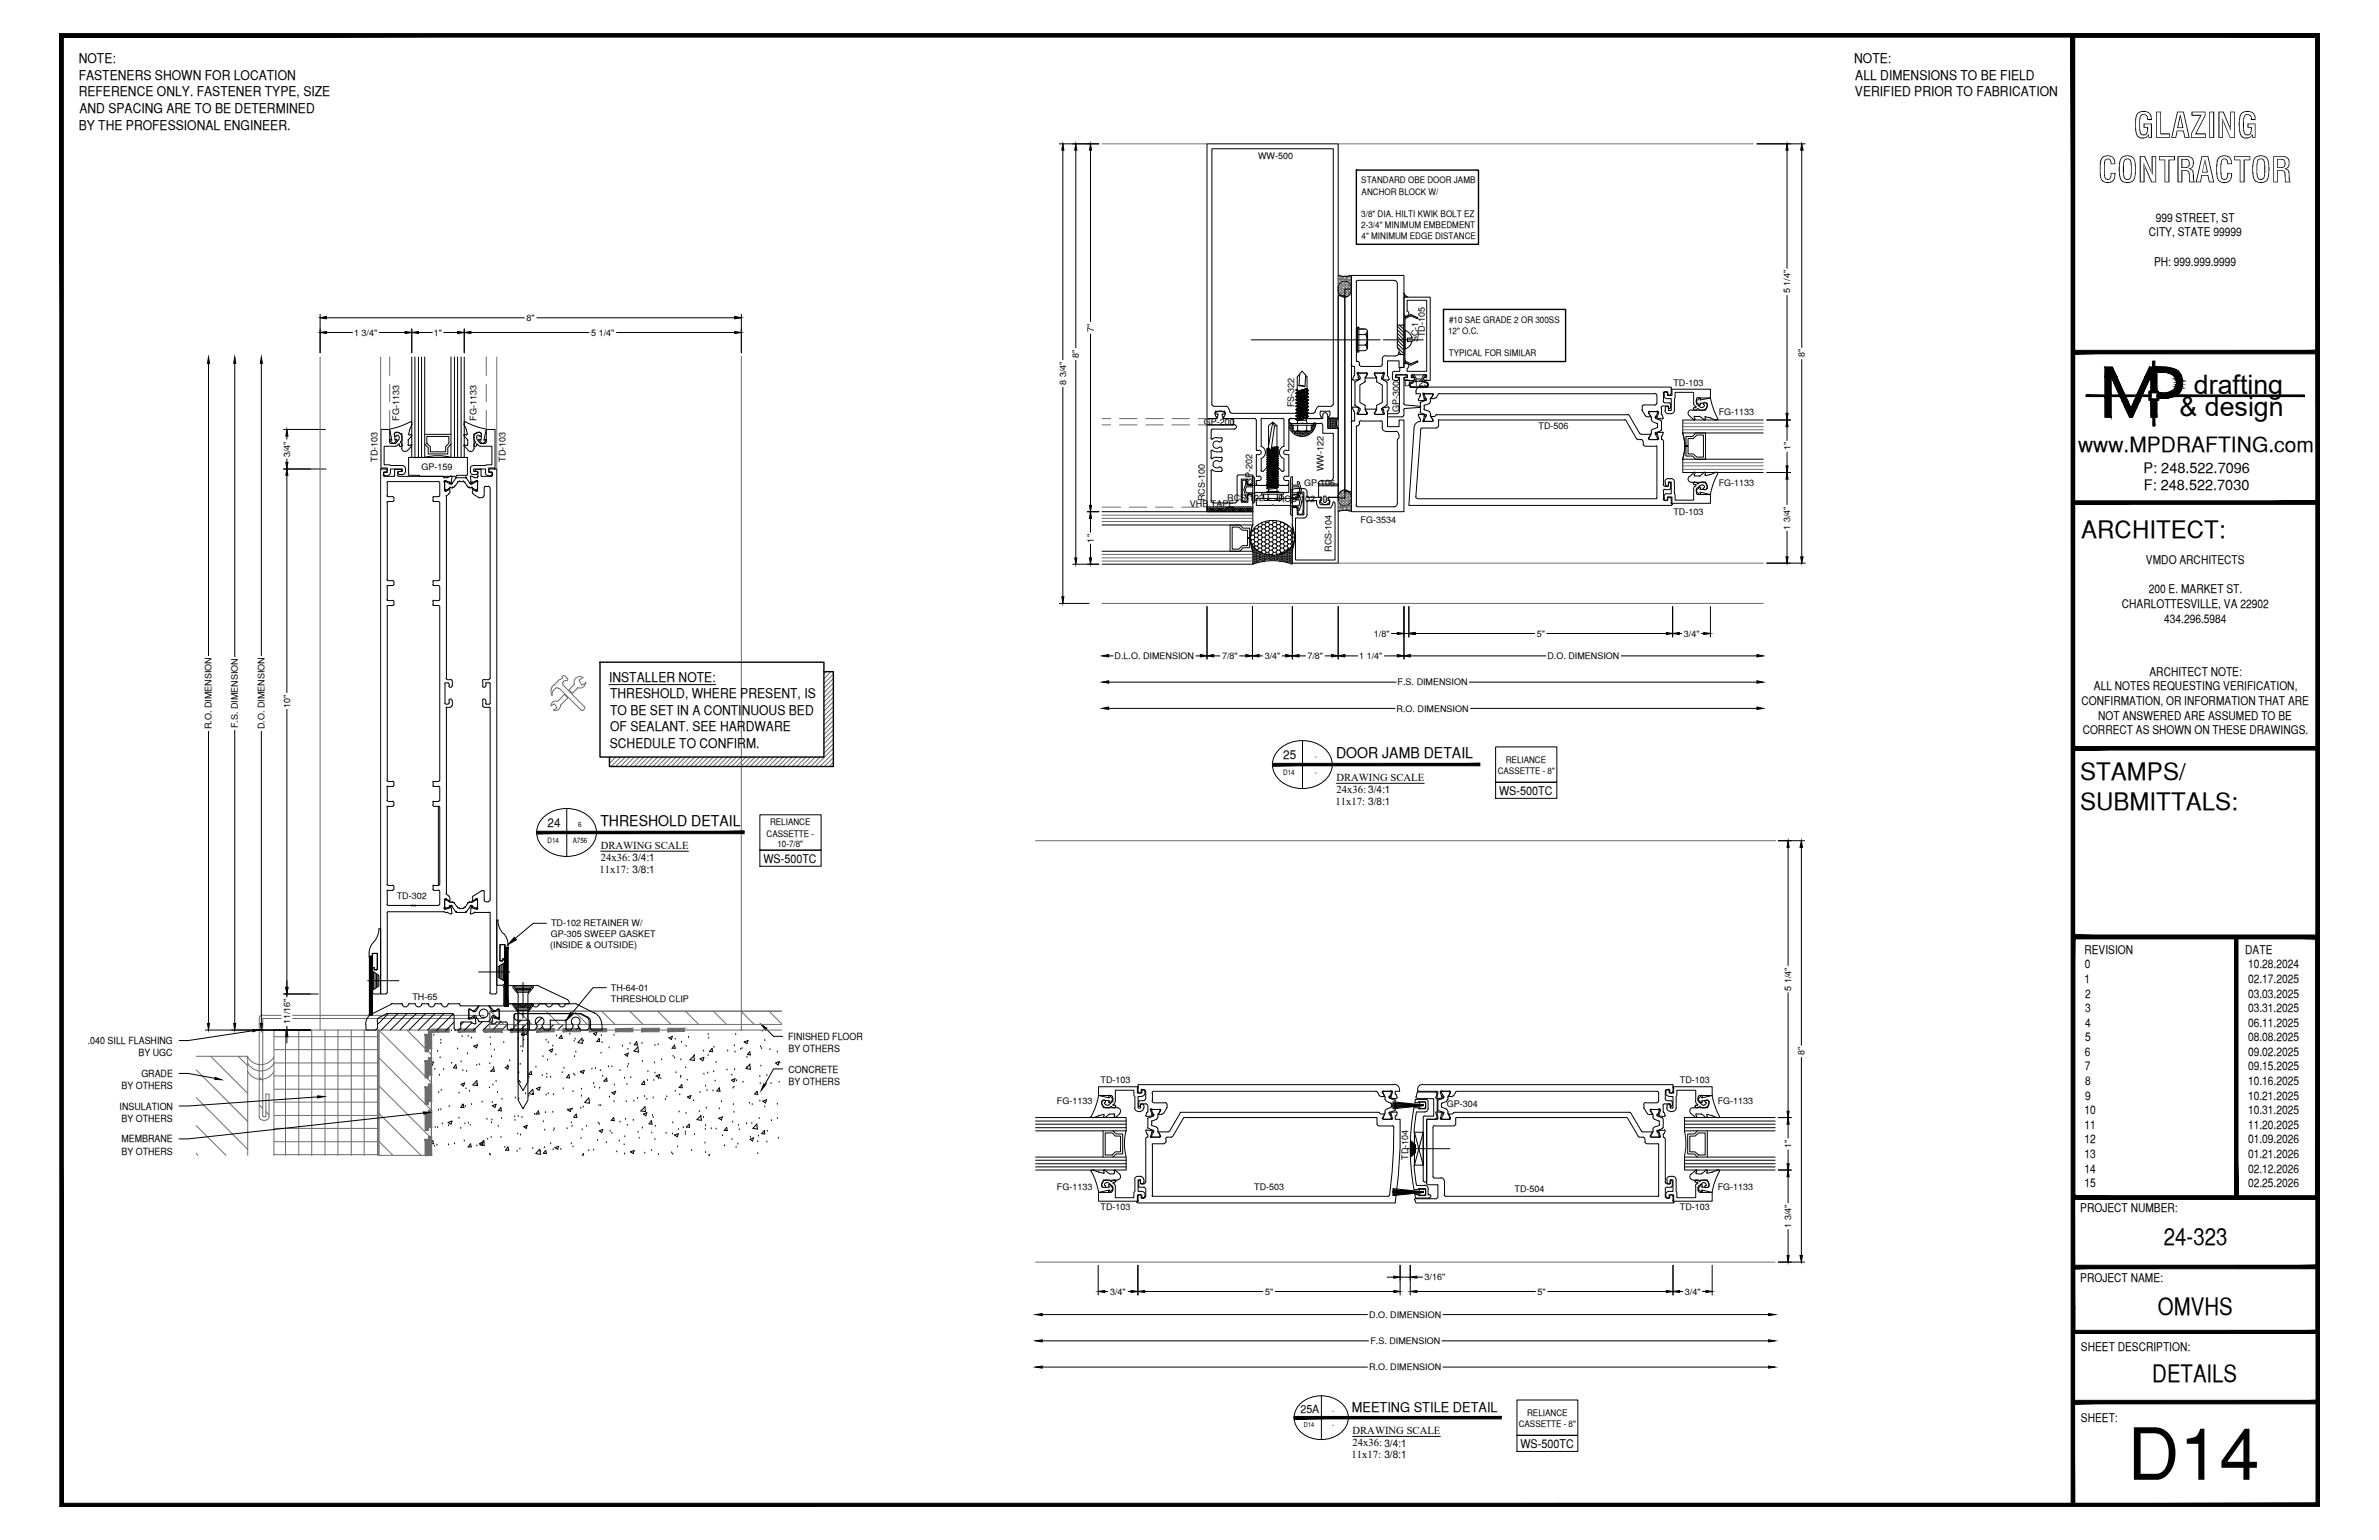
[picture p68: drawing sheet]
<svg xmlns="http://www.w3.org/2000/svg" width="432mm" height="279mm" viewBox="0 0 432 279" stroke-linecap="round" stroke-linejoin="round" font-family="sans-serif">
<defs><g id="words">
<text font-size="13.1" x="386.1" y="268.5">D14</text>
<g font-size="6.3">
<text x="387.2" y="25">GLAZING</text>
<text x="380.8" y="33.1">CONTRACTOR</text>
</g>
<g font-size="4.9">
<text x="398.2" y="71.5">drafting</text>
<text x="395.6" y="75.5">&amp; design</text>
</g>
<g font-size="4.4">
<text x="377.8" y="97.5">ARCHITECT:</text>
<text x="377.6" y="141.5">STAMPS/</text>
<text x="377.6" y="146.9">SUBMITTALS:</text>
<text x="392.7" y="225.8">24-323</text>
<text x="391.7" y="238.5">OMVHS</text>
<text x="390.7" y="250.7">DETAILS</text>
</g>
<text font-size="3.8" x="377.2" y="82">www.MPDRAFTING.com</text>
<g font-size="2.7">
<text x="242.5" y="137.5">DOOR JAMB DETAIL</text>
<text x="109" y="149.9">THRESHOLD DETAIL</text>
</g>
<g font-size="2.6">
<text x="389.1" y="85.8">P: 248.522.7096</text>
<text x="389.1" y="89">F: 248.522.7030</text>
</g>
<g font-size="2.4">
<text x="14.3" y="11.4">NOTE:</text>
<text x="336.5" y="11.4">NOTE:</text>
<text x="14.3" y="14.5">FASTENERS SHOWN FOR LOCATION</text>
<text x="14.3" y="17.5">REFERENCE ONLY. FASTENER TYPE, SIZE</text>
<text x="336.7" y="17.5">VERIFIED PRIOR TO FABRICATION</text>
<text x="336.7" y="14.5">ALL DIMENSIONS TO BE FIELD</text>
<text x="14.3" y="23.5">BY THE PROFESSIONAL ENGINEER.</text>
<text x="14.4" y="20.4">AND SPACING ARE TO BE DETERMINED</text>
<text x="110.6" y="123.7">INSTALLER NOTE:</text>
<text x="110.7" y="126.7">THRESHOLD, WHERE PRESENT, IS</text>
<text x="110.7" y="129.7">TO BE SET IN A CONTINUOUS BED</text>
<text x="110.7" y="135.7">SCHEDULE TO CONFIRM.</text>
<text x="110.7" y="132.7">OF SEALANT. SEE HARDWARE</text>
<text x="245.4" y="256.2">MEETING STILE DETAIL</text>
</g>
<g font-size="2.2">
<text x="391.3" y="40.2">999 STREET, ST</text>
<text x="390" y="42.9">CITY, STATE 99999</text>
<text x="391" y="48.2">PH: 999.999.9999</text>
<text x="389.5" y="102.3">VMDO ARCHITECTS</text>
<text x="390" y="107.6">200 E. MARKET ST.</text>
<text x="385.1" y="110.3">CHARLOTTESVILLE, VA 22902</text>
<text x="392.8" y="113">434.296.5984</text>
<text x="380" y="125.2">ALL NOTES REQUESTING VERIFICATION,</text>
<text x="390.1" y="122.6">ARCHITECT NOTE:</text>
<text x="377.8" y="127.9">CONFIRMATION, OR INFORMATION THAT ARE</text>
<text x="380.8" y="130.6">NOT ANSWERED ARE ASSUMED TO BE</text>
<text x="232.9" y="137.7">25</text>
<text x="378" y="133.2">CORRECT AS SHOWN ON THESE DRAWINGS.</text>
<text x="99.4" y="150">24</text>
<text x="272.1" y="144.2">WS-500TC</text>
<text x="138.6" y="156.5">WS-500TC</text>
<text x="378.3" y="173">REVISION</text>
<text x="407.5" y="173">DATE</text>
<text x="378.3" y="178.3">1</text>
<text x="378.4" y="175.7">0</text>
<text x="408" y="175.7">10.28.2024</text>
<text x="408" y="178.3">02.17.2025</text>
<text x="378.5" y="181">2</text>
<text x="378.5" y="183.6">3</text>
<text x="408" y="181">03.03.2025</text>
<text x="408" y="183.6">03.31.2025</text>
<text x="378.4" y="191.6">6</text>
<text x="378.5" y="186.2">4</text>
<text x="378.5" y="188.9">5</text>
<text x="408" y="186.2">06.11.2025</text>
<text x="408" y="188.9">08.08.2025</text>
<text x="408" y="191.6">09.02.2025</text>
<text x="378.4" y="194.2">7</text>
<text x="378.5" y="196.8">8</text>
<text x="408" y="194.2">09.15.2025</text>
<text x="408" y="196.8">10.16.2025</text>
<text x="378.3" y="202.1">10</text>
<text x="378.5" y="199.5">9</text>
<text x="408" y="199.5">10.21.2025</text>
<text x="408" y="202.1">10.31.2025</text>
<text x="378.3" y="204.8">11</text>
<text x="378.3" y="207.5">12</text>
<text x="408" y="204.8">11.20.2025</text>
<text x="408" y="207.5">01.09.2026</text>
<text x="378.3" y="210.1">13</text>
<text x="378.3" y="212.7">14</text>
<text x="378.3" y="215.4">15</text>
<text x="408" y="210.1">01.21.2026</text>
<text x="408" y="212.7">02.12.2026</text>
<text x="408" y="215.4">02.25.2026</text>
<text x="377.6" y="219.9">PROJECT NUMBER:</text>
<text x="377.6" y="232.5">PROJECT NAME:</text>
<text x="377.7" y="245.2">SHEET DESCRIPTION:</text>
<text x="377.7" y="257.9">SHEET:</text>
<text x="276" y="262.6">WS-500TC</text>
</g>
<text font-size="2" x="236" y="256.3">25A</text>
<g font-size="1.9">
<text x="242.6" y="141.7">DRAWING SCALE</text>
<text x="242.6" y="143.9">24x36: 3/4:1</text>
<text x="242.4" y="146">11x17: 3/8:1</text>
<text x="109" y="154">DRAWING SCALE</text>
<text x="108.8" y="158.4">11x17: 3/8:1</text>
<text x="109" y="156.2">24x36: 3/4:1</text>
<text x="245.5" y="260.2">DRAWING SCALE</text>
<text x="245.5" y="262.4">24x36: 3/4:1</text>
<text x="245.3" y="264.5">11x17: 3/8:1</text>
</g>
<g font-size="1.8">
<text x="15.9" y="189.4">.040 SILL FLASHING</text>
<text x="25.1" y="191.6">BY UGC</text>
<text x="143.1" y="188.7">FINISHED FLOOR</text>
<text x="143.1" y="190.9">BY OTHERS</text>
<text x="22" y="197.6">BY OTHERS</text>
<text x="25.7" y="195.4">GRADE</text>
<text x="143.1" y="194.6">CONCRETE</text>
<text x="143.1" y="196.8">BY OTHERS</text>
<text x="21.7" y="201.4">INSULATION</text>
<text x="22" y="203.5">BY OTHERS</text>
<text x="22" y="207.3">MEMBRANE</text>
<text x="22" y="209.5">BY OTHERS</text>
</g>
<g font-size="1.6">
<text x="228.3" y="28.9">WW-500</text>
<text x="247.1" y="33.3">STANDARD OBE DOOR JAMB</text>
<text x="247.1" y="35.3">ANCHOR BLOCK W/</text>
<text x="247.1" y="39.3">3/8&quot; DIA. HILTI KWIK BOLT EZ</text>
<text x="247.1" y="41.3">2-3/4&quot; MINIMUM EMBEDMENT</text>
<text x="247.1" y="43.3">4&quot; MINIMUM EDGE DISTANCE</text>
<text x="324.9" y="53.2" transform="rotate(-90 324.9 53.2)">5 1/4&quot;</text>
<text x="95.6" y="58.2">8&quot;</text>
<text x="263" y="58.6">#10 SAE GRADE 2 OR 300SS</text>
<text x="64.3" y="60.9">1 3/4&quot;</text>
<text x="78.7" y="60.9">1&quot;</text>
<text x="107.3" y="60.9">5 1/4&quot;</text>
<text x="195.8" y="65" transform="rotate(-90 195.8 65)">8&quot;</text>
<text x="198.6" y="60.2" transform="rotate(-90 198.6 60.2)">7&quot;</text>
<text x="257.4" y="62.1" transform="rotate(-90 257.4 62.1)">SC-1</text>
<text x="258.6" y="61.2" transform="rotate(-90 258.6 61.2)">TD-105</text>
<text x="262.8" y="60.6">12&quot; O.C.</text>
<text x="263" y="64.6">TYPICAL FOR SIMILAR</text>
<text x="327.6" y="64.8" transform="rotate(-90 327.6 64.8)">8&quot;</text>
<text x="193.5" y="69.8" transform="rotate(-90 193.5 69.8)">8 3/4&quot;</text>
<text x="254.9" y="70.1">D-125</text>
<text x="303.7" y="70">TD-103</text>
<text x="72.5" y="76.3" transform="rotate(-90 72.5 76.3)">FG-1133</text>
<text x="86.5" y="76.3" transform="rotate(-90 86.5 76.3)">FG-1133</text>
<text x="218.5" y="77">GP-200</text>
<text x="234.9" y="73.9" transform="rotate(-90 234.9 73.9)">FS-322</text>
<text x="253.9" y="74.7" transform="rotate(-90 253.9 74.7)">GP-300</text>
<text x="279.3" y="77.9">TD-506</text>
<text x="312" y="75.4">FG-1133</text>
<text x="52.6" y="82.9" transform="rotate(-90 52.6 82.9)">3/4&quot;</text>
<text x="68.5" y="83.8" transform="rotate(-90 68.5 83.8)">TD-103</text>
<text x="91.8" y="83.8" transform="rotate(-90 91.8 83.8)">TD-103</text>
<text x="325" y="81.7" transform="rotate(-90 325 81.7)">1&quot;</text>
<text x="76.5" y="85.3">GP-159</text>
<text x="227.3" y="88" transform="rotate(-90 227.3 88)">GP-202</text>
<text x="236.7" y="88.3">GP-106</text>
<text x="240.2" y="85.5" transform="rotate(-90 240.2 85.5)">WW-122</text>
<text x="312" y="88.2">FG-1133</text>
<text x="216" y="92">VHB TAPE</text>
<text x="218.7" y="90.9" transform="rotate(-90 218.7 90.9)">RCS-100</text>
<text x="222.8" y="90.9">RCS-102</text>
<text x="232" y="91">RCS-102</text>
<text x="247" y="94.9">FG-3534</text>
<text x="303.7" y="93.3">TD-103</text>
<text x="198.6" y="98.4" transform="rotate(-90 198.6 98.4)">1&quot;</text>
<text x="241.7" y="100.1" transform="rotate(-90 241.7 100.1)">RCS-104</text>
<text x="324.9" y="96.1" transform="rotate(-90 324.9 96.1)">1 3/4&quot;</text>
<text x="202.3" y="119.6">D.L.O. DIMENSION</text>
<text x="221.8" y="119.6">7/8&quot;</text>
<text x="229.6" y="119.6">3/4&quot;</text>
<text x="237.3" y="119.6">7/8&quot;</text>
<text x="246.7" y="119.6">1 1/4&quot;</text>
<text x="249.4" y="115.5">1/8&quot;</text>
<text x="279" y="115.5">5&quot;</text>
<text x="280.9" y="119.6">D.O. DIMENSION</text>
<text x="305.6" y="115.5">3/4&quot;</text>
<text x="253.7" y="124.3">F.S. DIMENSION</text>
<text x="52.6" y="128.4" transform="rotate(-90 52.6 128.4)">10&quot;</text>
<text x="253.5" y="129.1">R.O. DIMENSION</text>
<text x="38.4" y="132.3" transform="rotate(-90 38.4 132.3)">R.O. DIMENSION</text>
<text x="43.2" y="132.1" transform="rotate(-90 43.2 132.1)">F.S. DIMENSION</text>
<text x="48" y="132.3" transform="rotate(-90 48 132.3)">D.O. DIMENSION</text>
<text x="271.8" y="140.5">CASSETTE - 8&quot;</text>
<text x="273.3" y="138.4">RELIANCE</text>
<text x="139.8" y="149.7">RELIANCE</text>
<text x="139.1" y="151.8">CASSETTE -</text>
<text x="141.1" y="153.7">10-7/8&quot;</text>
<text x="72" y="163.2">TD-302</text>
<text x="100" y="168">TD-102 RETAINER W/</text>
<text x="99.9" y="172">(INSIDE &amp; OUTSIDE)</text>
<text x="99.9" y="169.9">GP-305 SWEEP GASKET</text>
<text x="110.9" y="179.8">TH-64-01</text>
<text x="325.1" y="179.8" transform="rotate(-90 325.1 179.8)">5 1/4&quot;</text>
<text x="52.6" y="185.9" transform="rotate(-90 52.6 185.9)">11/16&quot;</text>
<text x="74.9" y="181.5">TH-65</text>
<text x="110.9" y="181.8">THRESHOLD CLIP</text>
<text x="327.5" y="191.5" transform="rotate(-90 327.5 191.5)">8&quot;</text>
<text x="199.8" y="196.4">TD-103</text>
<text x="304.9" y="196.4">TD-103</text>
<text x="191.8" y="200.3">FG-1133</text>
<text x="262.6" y="200.9">GP-304</text>
<text x="311.8" y="200.3">FG-1133</text>
<text x="325.1" y="208.3" transform="rotate(-90 325.1 208.3)">1&quot;</text>
<text x="191.8" y="216">FG-1133</text>
<text x="227.6" y="215.8">TD-503</text>
<text x="255.6" y="210.4" transform="rotate(-90 255.6 210.4)">TD-104</text>
<text x="311.8" y="216">FG-1133</text>
<text x="199.8" y="219.5">TD-103</text>
<text x="274.9" y="216.2">TD-504</text>
<text x="304.9" y="219.5">TD-103</text>
<text x="325.1" y="222.8" transform="rotate(-90 325.1 222.8)">1 3/4&quot;</text>
<text x="258.6" y="232.3">3/16&quot;</text>
<text x="201.5" y="234.9">3/4&quot;</text>
<text x="229.6" y="234.9">5&quot;</text>
<text x="248.5" y="239.1">D.O. DIMENSION</text>
<text x="279.1" y="234.9">5&quot;</text>
<text x="305.8" y="234.9">3/4&quot;</text>
<text x="248.7" y="243.8">F.S. DIMENSION</text>
<text x="248.5" y="248.6">R.O. DIMENSION</text>
<text x="277.2" y="256.9">RELIANCE</text>
<text x="275.7" y="258.9">CASSETTE - 8&quot;</text>
</g>
<g font-size="1.3">
<text x="238.6" y="137.7">-</text>
<text x="232.9" y="140.6">D14</text>
<text x="238.6" y="140.6">-</text>
<text x="105" y="150">6</text>
<text x="99.4" y="152.9">D14</text>
<text x="103.9" y="152.9">A756</text>
</g>
<g font-size="1.2">
<text x="241.8" y="256.3">-</text>
<text x="236.7" y="258.9">D14</text>
<text x="241.8" y="258.9">-</text>
</g>
</g></defs>
<!-- layer: SURROUNDING CONDITIONS -->
<g fill="none" stroke="#000" stroke-width=".18">
<path d="M78.3 192.8l.4-.1-.2 .5-.2-.1M78.7 187.8h.1M78.9 194h.1M79.4 190.8h.1M79.6 187.3h.1M79.6 198.2h.1M79.8 195.1h.1M79.9 191.9h.1M80 188.7h.1M80 189.3h.1M80.1 197.8h.1M80.5 194.1h.1"/>
<path d="M81.9 187h.1M82 192.9h.1M82.7 193.2l.2 .6-.6-.1zM83.1 190.3h.1M83.3 198.3h.1M83.7 192.7h.1M83.7 196.7l.6-.2-.2 .5zM83.9 188.1h.1M84 197h.1M84 194.2h.1M84.6 197.5h.1M84.7 194.4h.1"/>
<path d="M84.8 191.2h.1M85 188h.1M85.2 198h.1M85.6 188.3h.1M86 189.8l.7-.3-.2 .6zM86.4 196.7h.1M86.6 193.3h.1M86.6 196l-.7 .8M86.6 196.1l.1 .9-.9-.2M87.1 193.2h.1M87.5 200h.1M88.3 186.9l.1 .3-.6-.1 .1-.1"/>
<path d="M88.8 197.4h.1M88.9 193h.1M89 188.3h.1M89 189.5h.1M89.1 194.4h.1M89.2 191.7h.1M89.5 196.8h.1M89.6 193.7h.1M89.6 193.8l.1 .6-.5-.1zM89.7 190.5h.1M89.9 187.3h.1M90 196.2h.1"/>
<path d="M90.3 198.2h.1M91.1 187.4h.1M91.1 199.5h.1M91.4 189.2h.1M91.7 193.7l.6-.3-.2 .6zM92.1 193.4h.1M92.5 192.5h.1M93.5 199.2h.1M94 188.5h.1M94.2 199.4h.1M94.2 194.6h.1M94.3 196.2h.1"/>
<path d="M94.3 186.9l.2 .2v-.2M94.4 193.1h.1M94.4 196.4h.1M94.6 189.9h.1M94.8 190.8h.1M95.1 188.7h.1M95.1 187.2l.1 .6h-.6zM95.3 186.9l-.6 .6M95.4 198.4h.1M95.4 186.9l.2 .8-.9-.1M95.9 198.9h.1M96 195.5h.1"/>
<path d="M96.4 194.4l.1 .5h-.6zM96.6 198.5h.1M96.7 197.6l-.7 .8M96.7 197.7l.1 .9-.9-.2M97.3 193.6h.1M97.3 197.5l.7-.3-.1 .6zM98.4 195.1h.1M98.6 191.7h.1M99.1 198.7h.1M99.1 188.7h.1M99.3 195.5h.1M99.3 194.9h.1"/>
<path d="M99.4 192.3h.1M99.5 189.2h.1M99.5 198.4h.1M99.7 190.6l.6-.3-.2 .6zM99.9 195.5h.1M100.3 189.8h.1M100.5 198.6h.1M100.9 191.4h.1M101 188h.1M101.9 187.8l.1 .6-.5-.1zM102 194.6h.1M102.2 197.5h.1"/>
<path d="M102.4 193.8h.1M103.3 194.9l.1 .7-.6-.1zM103.4 187.6h.1M104 198.1h.1M104.1 194.9h.1M104.2 188.9h.1M104.3 191.7h.1M104.3 195.1h.1M104.4 188.5h.1M104.5 190.9h.1M105.3 194.4l.7-.2-.1 .6zM105.5 194.5h.1"/>
<path d="M105.5 197.6h.1M105.5 198.9h.1M105.6 188.3l.1 1-.8-.1M105.7 188.3l-.8 .8M105.9 188.8h.1M106.2 200l.7-.8 .1 1-.9-.2M107.1 187.1h.1M107.4 194h.1M107.7 187.5l.6-.2-.2 .5zM107.8 196.6h.1M107.9 197.3h.1M108.1 193.9h.1"/>
<path d="M108.8 188.4v.6h-.5zM108.8 197.4h.1M109 194.2h.1M109.1 191.1h.1M109.2 187.9h.1M109.3 189.2h.1M109.4 195.3h.1M110.1 195.6l.1 .6h-.6zM110.4 193.5h.1M110.6 190.1h.1M110.6 199.1h.1M111.1 193.5h.1"/>
<path d="M111.1 198.2l.7-.2-.3 .6zM111.4 187.8h.1M111.4 199.9h.1M111.5 196.8h.1M112.5 194.2h.1M113 189.8h.1M113.3 195.6h.1M113.4 191.3l.6-.2-.1 .5zM113.7 199.9h.1M113.8 196.7h.1M113.9 193.5h.1M114 190.4h.1"/>
<path d="M114 193.1h.1M114.1 187.2h.1M114.4 189.4h.1M114.5 195.5h.1M115.1 199.8h.1M115.6 189l.1 .6-.6-.1zM115.7 199.3h.1M115.8 189.9l.1 1-.8-.2 .7-.8M116.5 189.3h.1M116.6 192.6h.1M116.9 196.2l.1 .6-.5-.1zM117 198.9h.1"/>
<path d="M117.4 199.5h.1M117.5 196h.1M117.6 194.4h.1M118.6 199.2h.1M118.7 196h.1M118.8 192.8h.1M118.9 189.7h.1M118.9 194.7h.1M119.1 195.2l.7-.3-.2 .6zM119.4 189.5h.1M119.6 195.7h.1M120 195.7h.1"/>
<path d="M120.1 192.3h.1M120.8 199.5h.1M121 199h.1M121.4 188.3l.6-.3-.1 .6zM122.2 191.6h.1M122.4 192h.1M122.4 189.6l.2 .6h-.6zM122.6 188.5h.1M122.6 198h.1M122.7 194.6h.1M123.3 197.3l.5-.5v.6zM123.4 198.6h.1"/>
<path d="M123.5 195.5h.1M123.6 192.3h.1M123.6 195.3h.1M123.7 189.1h.1M124.5 193.7h.1M124.5 189.8h.1M124.7 196h.1M124.8 199l.6-.2-.2 .5zM125 188.2h.1M125.9 199.7h.1M125.9 191.5l.1 .9-.8-.1 .8-.8M126 191.5h.1"/>
<path d="M127.1 198.2h.1M127.1 192.1l.7-.3-.2 .7zM127.7 190.7h.1M127.8 194.9h.1M128.1 197h.1M128.3 197.9h.1M128.5 194.7h.1M128.5 191.5h.1M128.5 187.7h.1M128.7 188.3h.1M129.2 190.2l.1 .6h-.5l.5-.6M129.4 197.9h.1"/>
<path d="M129.5 194.4h.1M129.6 190h.1M129.8 196.2h.1M130 192.8h.1M130.6 197.4l.1 .6-.6-.1zM130.9 199.9h.1M132 194.1h.1M132.1 190.7h.1M132.8 196l.6-.3-.2 .6zM132.8 195.1h.1M133 197.4h.1M133.2 197.2h.1"/>
<path d="M133.3 189.7h.1M133.3 194.1h.1M133.4 190.9h.1M133.5 187.7h.1M133.7 196.1h.1M134.4 190.4h.1M134.6 186.9h.1M134.7 190.2h.1M134.9 196.3h.1M135.1 189l.7-.2-.2 .6zM135.6 193.7h.1M135.6 191.8h.1"/>
<path d="M136.1 190.8l.1 .6-.6-.1zM136.1 193l-.7 .9 .8 .1-.1-.9M137.4 198l.1 .6-.5-.1zM137.9 199.8h.1M137.9 195.3h.1M138 196.6h.1M138 189.9h.1M138.1 193.4h.1M138.2 190.2h.1M138.4 187.1h.1M138.4 199.8l.7-.3-.2 .6zM138.8 188.8h.1"/>
<path d="M139.1 196.7h.1M139.2 195.1h.1M139.8 190.4h.1M140 196.6h.1M140.8 192.8l.6-.2-.2 .6zM141.1 190.9h.1M141.4 196.3h.1M141.5 192.8h.1M78.3 207.2l.2-.3 .2 .6h-.4M78.9 208h.1M79 204.5h.1M79.3 207.8h.1"/>
<path d="M79.4 204.6h.1M79.6 201.4h.1M80 201.4h.1M80.3 203.9h.1M81.3 203.6l.7-.2-.1 .6zM81.4 204.2h.1M81.4 207.7h.1M81.5 200.8h.1M82.5 207.5h.1M83.3 202.9h.1M83.6 204.7h.1M83.9 200.5h.1"/>
<path d="M84.1 200.3l.1 .6h-.6zM84.3 207h.1M84.4 203.9h.1M84.5 200.7h.1M85 203.8h.1M85.3 204.2h.1M85.4 207.5l.1 .6h-.5zM85.6 200.4h.1M86.6 207.9h.1M87.1 207.5l.6-.3-.2 .6zM87.8 206.9l-.7 .7M87.8 206.9l.1 .9-.8-.1"/>
<path d="M88.4 203.1h.1M88.5 206.7h.1M88.8 209.4h.1M89 209.5h.1M89.2 206.4h.1M89.2 203.7h.1M89.3 203.2h.1M89.3 200h.1M89.3 200.6l.7-.3-.1 .6zM90.4 204.3h.1M90.9 206.4h.1M90.9 200.9l-.5 .6h.6l-.1-.5"/>
<path d="M91.1 202.9h.1M91.6 208.2h.1M92.2 208.1l.1 .6h-.5zM93.4 202.6h.1M93.5 203.3h.1M93.9 208.9h.1M94 205.7h.1M94 202.6h.1M94.4 208.5h.1M94.5 205.9h.1M94.7 202.8h.1M95.1 204.4l.6-.2-.2 .5z"/>
<path d="M95.5 204.6h.1M96.7 208.3h.1M97 202.2h.1M97.7 201.5l.2 .6h-.6zM98 208.5l-.7 .7M98 208.5l.1 .9-.9-.1M98 208.9h.1M98.6 203.5h.1M98.8 208.2h.1M98.9 205h.1M99 201.9h.1M99.1 208.7l.1 .6-.6-.1z"/>
<path d="M99.9 207.5h.1M100.3 201.8h.1M100.4 208.6h.1M100.5 205.1h.1M100.6 204.8h.1M100.7 208.2l.7-.2-.2 .5zM101.8 208.5h.1M102.9 204.8h.1M103.1 201.4h.1M103.1 201.4l.6-.3-.2 .6zM103.7 207.5h.1M103.7 203.7h.1"/>
<path d="M103.8 204.3h.1M103.9 201.2h.1M104 208.1h.1M104.6 202.1l.1 .7-.6-.1zM105.4 201h.1M105.5 206.6h.1M105.7 205h.1M105.7 209.6l.2-.3v.3M105.9 200.9h.1M106.5 204.3h.1M106.9 208.8h.1M107.8 208.7h.1"/>
<path d="M108.5 206.9h.1M108.6 203.8h.1M108.7 200.6h.1M108.8 204h.1M108.8 205.2l.6-.3-.2 .6zM109 200.6h.1M110 207.3h.1M110.7 205.2h.1M111.1 205.6h.1M111.4 202.8l.1 .5h-.6zM112 209h.1M112.4 207h.1"/>
<path d="M112.5 203.6h.1M113.3 207.7h.1M113.3 209.4h.1M113.4 206.2h.1M113.5 203.1h.1M113.9 204.2h.1M114.4 209l.7-.3-.2 .6zM114.9 203.3h.1M115.8 205.4h.1M116 206.5h.1M116.6 204.7h.1M116.8 202.1l.6-.2-.2 .5z"/>
<path d="M117 209.2h.1M117 200.8l.2 .9-.9-.2M117.1 200.8l-.8 .7M118.2 208.7h.1M118.2 203.3l.2 .7-.6-.1zM118.3 205.5h.1M118.4 202.4h.1M118.6 202.8h.1M118.9 206.8h.1M118.9 204.3h.1M119.5 209.5h.1M120.9 205.6h.1"/>
<path d="M121.9 209.2h.1M122 205.7h.1M122.1 209.4h.1M122.1 203.7h.1M122.4 205.9l.7-.2-.2 .5zM123 208.1h.1M123.1 204.9h.1M123.3 201.7h.1M124 204.6h.1M124.4 205.4h.1M124.4 205.8h.1M124.5 202h.1"/>
<path d="M124.6 204.5l.5-.5 .1 .5zM125.5 208.7h.1M126 205.9h.1M126.9 201.7h.1M127.2 202.4l.1 .9-.8-.2 .8-.7M127.7 202.8h.1M128 207.4h.1M128 204.9h.1M128.1 204.2h.1M128.1 209.1h.1M128.2 201h.1M128.6 209.6l.2-.1v.1"/>
<path d="M129.1 204.8h.1M130 204.9h.1M130.4 202.9l.7-.3-.2 .6zM130.6 201.2h.1M131.1 206.1h.1M131.5 207.9h.1M131.9 204.5l.1 .6h-.6zM132.8 206.8h.1M133 203.6h.1M133.1 200.4h.1M133.2 201.8h.1M133.6 208.2h.1"/>
<path d="M133.9 207.6h.1M134 204.2h.1M134.2 205h.1M135.5 203.9h.1M136 200.2h.1M136.1 206.7l.7-.3-.2 .6zM136.2 206.3h.1M136.5 203.8h.1M136.5 200.4h.1M137.4 203.9l-.7 .8 .8 .2-.1-.9M137.5 209.3h.1M137.5 207.1h.1"/>
<path d="M137.7 206.1h.1M137.8 202.9h.1M138.7 205.1l.1 .6h-.6zM138.8 200.9h.1M138.9 200.1h.1M139.2 207.2h.1M139.3 205.2h.1M140 203.3h.1M141.1 200.3h.1M141.1 202.9h.1M141.3 206.5h.1"/>
</g>
<g fill="none" stroke="#6c6c6c" stroke-width=".18">
<path d="M242.9 53l1 .9M243 51.6l2 1.9M243.3 51.3l1.9 2M243.5 51.1l1.8 1.7M243.8 51l-.9 .9 1.8 1.9M243.9 51l1.4 1.4M244.3 51l-1.4 1.5 1.4 1.4 .9-.9M244.4 51l.8 .8M244.7 51.1l-1.8 1.8M245 51.4l-2 1.9M245.2 51.6l-2 2M245.3 52l-1.8 1.8"/>
<path d="M245.3 52.5l-1.5 1.4M242.9 90.9l.9 .9M243 89.5l2 2M243.2 89.3l2 1.9M243.5 89l1.8 1.8M243.8 88.9l1.5 1.4M243.9 88.9l-1 1 1.8 1.8M244.7 89.1l-1.8 1.8M245 89.3l-2 1.9M245.2 89.6l-1.9 1.9M245.2 89.8l-.9-.9-1.4 1.5 1.4 1.4M245.2 91l-.8 .8"/>
<path d="M245.3 90l-1.8 1.8M245.3 90.5l-1.4 1.4M35.6 191.6h9.4v18M35.6 194.1l9.4 9.4M35.6 199.1l9.4 9.4M38.2 191.6l6.8 6.8M43.2 191.6l1.8 1.8M44.9 191.6a2.7 2.7 0 0 0 4.8 .2M44.9 192.8a2.7 2.7 0 0 0 4.8 .1M44.9 194.3a2.7 2.7 0 0 0 4.8 .1M47.1 195.5l.6 .5M47.7 184.1a.6 .6 0 0 0-.6 .7v17.8"/>
<path d="M47.7 184.2h40.1v.6h-40.1v17.8h.6v-4.1h.5v4.1M49.7 200h19.1M49.7 197.6h19.1M49.7 195.2h19.1M49.7 192.8h19.1M49.7 190.4h19.1M49.7 188.1h19.1M51.8 186.9v22.7M54.2 186.9v22.7M56.6 186.9v22.7M59 186.9v22.7M61.3 186.9v22.7"/>
<path d="M63.8 186.9v22.7M66.1 186.9v22.7M68.5 186.9v22.7M68.8 186.9l9.5 9.5M68.8 191.9l9.5 9.5M68.8 197l9.5 9.5M68.8 186.9h9.5v22.7h-9.5zM73.9 186.9l4.4 4.4M77.8 186.9h.6M78.3 186.9v22.7M89 183.5l2.4 2.4M94.1 183.5l2.4 2.4"/>
<path d="M99.1 183.5l2.4 2.4M104.2 183.5l2.4 2.4M109.2 183.5l2.4 2.4M114.3 183.5l2.4 2.4M119.4 183.5l2.4 2.4M124.1 186.6l.1 .5M124.4 183.5l2.4 2.4M129.5 183.5l2.4 2.4M134.5 183.5l2.4 2.4M139.6 183.5l2.3 2.2M141.9 185.9h-53v-2.4h53h-53v3.4h53M35.6 204.2l5.4 5.4"/>
<path d="M35.6 209.2l.3 .4M47.1 200.5l.6 .6M47.1 202.6a.6 .6 0 0 0 .6 .6M47.7 203.3h.6M48.3 201.7l.5 .5M48.8 202.6a.6 .6 0 0 1-.6 .6M49.7 209.6v-22.7h19.1v22.7M49.7 209.5h19.1M49.7 207.1h19.1M49.7 204.7h19.1M49.7 202.4h19.1M68.8 202l7.6 7.6"/>
<path d="M68.8 207.1l2.5 2.5"/>
</g>
<g fill="#6c6c6c" stroke="#6c6c6c" stroke-width=".18">
<path d="M77.8 206.2v3.4h.6zM77.8 206.2h.6v3.4z"/>
<path d="M77.8 201.4v3.2h.6zM77.8 201.4h.6v3.2z"/>
<path d="M77.8 196.7v3.1h.6zM77.8 196.7h.6v3.1z"/>
<path d="M77.8 191.9v3.2h.6zM77.8 191.9h.6v3.2z"/>
<path d="M77.8 186.9v3.4h.6zM77.8 186.9h.6v3.4z"/>
<path d="M77.2 206.7v3h.5zM77.2 206.7h.5v3z"/>
<path d="M77.2 201.9v3.2h.5zM77.2 201.9h.5v3.2z"/>
<path d="M77.2 197.2v3.1h.5zM77.2 197.2h.5v3.1z"/>
<path d="M77.2 192.4v3.2h.5zM77.2 192.4h.5v3.2z"/>
<path d="M77.2 187.6v3.2h.5zM77.2 187.6h.5v3.2z"/>
<path d="M78.4 186.7v.6l3.1-.6zM78.4 187.3l3.1-.6v.6z"/>
<path d="M83.1 186.7v.6l3.2-.6zM83.1 187.3l3.2-.6v.6z"/>
<path d="M87.9 186.7v.6l3.2-.7zM87.9 187.3l3.2-.7v.7z"/>
<path d="M92.6 186.6v.7l3.2-.7zM92.6 187.3l3.2-.7v.7z"/>
<path d="M97.4 186.6v.7l3.2-.7zM97.4 187.3l3.2-.7v.6z"/>
<path d="M102.2 186.6v.6l3.1-.6zM102.2 187.2l3.1-.6v.6z"/>
<path d="M106.9 186.6v.6l3.2-.6zM106.9 187.2l3.2-.6v.6z"/>
<path d="M111.7 186.6v.6l3.2-.6zM111.7 187.2l3.2-.6v.6z"/>
<path d="M116.5 186.6v.6l3.1-.6zM116.5 187.2l3.1-.6v.6z"/>
<path d="M121.2 186.6v.6l2.9-.6zM121.2 187.2l2.9-.6 .1 .5z"/>
</g>
<!-- layer: NOTES -->
<g fill="#fff" stroke="#fff" stroke-width=".18">
<path d="M142.6 186.7v4.8l14.6-4.8zM142.6 191.5l14.6-4.8v4.8z"/>
<path d="M142.6 192.6v4.9l10.4-4.9zM142.6 197.5l10.4-4.9v4.9z"/>
<path d="M15.4 187.5v4.8l16.5-4.8zM15.4 192.3l16.5-4.8v4.8z"/>
<path d="M21.5 193.4v4.9l10.4-4.9zM21.5 198.3l10.4-4.9v4.9z"/>
<path d="M21.2 199.3v4.9l10.7-4.9zM21.2 204.2l10.7-4.9v4.9z"/>
<path d="M21.5 205.3v4.9l10.4-4.9zM21.5 210.2l10.4-4.9v4.9z"/>
</g>
<path d="M93.3 170.1l.4 .4-1.5 .9zM39.1 195.5l1.1 .4-1.2-.1zM45.8 186.8h1.3l-1.2 .4zM57.7 198.8l1.2 .1-1.2 .3zM103.6 183.7l.4 .3-1.3 1.2zM138.2 185.9l1 .7-.3 .3zM138.6 196.7l.3 .1-.7 1zM76.8 201.7l1.2 .1-1.1 .3z" fill="#000" stroke="#000" stroke-width=".18"/>
<g fill="none" stroke="#000" stroke-width=".18">
<path d="M110.6 124.2h19.3M271.5 135.5h11.1v6.4h-11.1zM137.9 147.8h11.1v6.4h-11.1zM137.9 154.2h11.1v3h-11.1zM271.5 141.9h11.1v2.9h-11.1zM99.2 167.5h-2.4l-3.3 2.7M110 179.2h-2.4l-3.8 4.6M32.5 194.8h1.7l4.9 .8M45.9 187l-11.7 1.8h-1.7M57.7 199l-23.5 1.7h-1.7M139.1 186.7l1.3 1.3h1.6M142 193.9h-1.6l-1.6 2.9"/>
<path d="M76.9 201.9l-42.7 4.7h-1.7M275.3 254h11.1v6.4h-11.1zM275.3 260.4h11.1v2.9h-11.1z"/>
</g>
<!-- layer: A-ELEV-WIN-PAT1-SPANDREL-253 -->
<g fill="none" stroke="#000" stroke-width=".18">
<path d="M70.5 183.9l-2 2M72.2 183.9l-3 3M73.9 183.9l-3 3M75.6 183.9l-3 3M77.2 183.9l-3 3M78.9 183.9l-3 3M80.6 183.9l-3 3M82.2 183.9l-3 3.1M82.4 185.4l-1.5 1.6M82.7 186.9l-.2 .1M84.1 185.4l-.5 .5M85.7 185.5l-1.4 1.4"/>
<path d="M86.4 184.8l-.1 .1M87.6 185.4l-1.7 1.5M89.3 185.2l-1.7 1.7M90 184.5l-.1 .2M90.9 185.4l-1.6 1.5M92.1 185.9l-1.1 1M92.8 186.9h-.1M93.4 184.5l-.1 .2M94.6 185.1l-1.3 1.3M95.8 185.5l-1.3 1.4M98.4 184.7l-1.2 1.1M98.5 186.2l-.6 .7"/>
<path d="M100.5 185.9l-.6 .6M102.2 185.9l-1 1M103.9 185.9h.1M105.1 186.4l-.5 .5M107.2 185.9l-.3 .3"/>
</g>
<!-- layer: FASTENERS -->
<g fill="none" stroke="#000" stroke-width=".18">
<path d="M246.4 59.4h.2v4.5h-.2l-.2-.3v-3.9zM246.4 59.4v4.5M246.6 59.7h1.2a.48 .48 0 0 1 .4 .5 .48 .48 0 0 1-.4 .4M227.1 61.7h23.4M231.3 77.3l-.6 4.5-.4-.6M231.8 77.2l-.5 .1-.3-.7-.7 4.2M246.6 62.6h1.2a.48 .48 0 0 1 .4 .5 .48 .48 0 0 1-.4 .5M246.6 60.7h1.2M246.6 63.6h1.2M247.8 60.6a1.3 1.3 0 0 1 0 2M248.1 60.2h.1v2.9h-.1zM251.1 61.7h7.2"/>
<path d="M256.3 61.9a1.75 1.75 0 0 1-1.3 1.4M256.3 61.3a1.75 1.75 0 0 0-1.3-1.4v3.5M256.3 61.3h-.8v.7h.8M229 89.3h4v.4h-4zM229.4 89.7v.8a.47 .47 0 0 0 .8 .1l.6 .2 1-.2a.47 .47 0 0 0 .8-.1v-.8M229.7 90.8h2.5M229.9 89.2h2.1v.1h-2.1zM230.2 89.7v.9M230.3 89.2v-.4l-.4-.2 .4-.2-.4-.2 .4-.2-.4-.2 .4-.2-.4-.2v-.1l.4-.1-.4-.2 .4-.2-.4-.2 .4-.2-.4-.2 .4-.2-.4-.1v-.2l.4-.1-.4-.2 .4-.2-.4-.2 .4-.2-.4-.2 .4-.2-.4-.1v-.2l.4-.1-.4-.2 .4-.2-.4-.2 .4-.2-.4-.1 .4-.3-.4-.1v-.2l.4-.1-.4-.2 .4-.2-.4-.2 .4-.2-.4-.2 .4-.2v-4l.7-.6 .8 .6v3.8l.2 .2-.2 .2 .2 .2-.2 .2 .2 .2-.2 .2 .2 .2-.2 .2 .2 .1-.2 .3 .2 .2-.2 .2 .2 .2-.2 .2 .2 .1-.2 .3 .2 .1-.2 .3 .2 .2-.2 .2 .2 .2-.2 .2 .2 .1-.2 .3 .2 .1-.2 .3 .2 .2-.2 .2 .2 .1-.2 .3 .2 .1-.2 .3 .2 .1-.2 .3 .2 .1-.2 .2 .2 .2-.2 .3v.6M230.3 81.6h.2M230.3 81.3l-.4 .1M230.4 81.4l-.5 .1"/>
<path d="M230.6 81.6l-.3 .1M230.6 81.7l-.7 .1M231.8 88.6l-1.5 .2M231.8 88.2l-1.5 .2M231.8 88.1l-1.5 .2M231.8 87.8l-1.5 .2M231.8 87.8l-1.5 .1M231.8 87.4l-1.5 .2M231.8 87l-1.5 .2M231.8 86.6l-1.5 .2M231.8 86.6l-1.5 .1M231.8 86.2l-1.5 .2"/>
<path d="M231.8 85.8l-1.5 .2M231.8 85.4l-1.5 .2M231.8 85l-1.5 .2M231.8 84.6l-1.5 .2M231.8 84.2l-1.5 .2M231.8 83.8l-1.5 .2M231.8 83.4l-1.5 .2M231.8 83.1l-1.5 .1M231.8 83l-1.5 .2M231.8 82.6l-1.5 .2M231.8 82.2l-1.5 .2M231.8 81.9l-1.5 .1"/>
<path d="M231.8 81.8l-1.5 .2M231.8 81.5l-1 .1M231.8 81.4l-1 .1M231.8 81l-1 .2M231.8 89.7v.9M232 88.4l-2.1 .2M232 88.3l-2.1 .2M232 88l-2.1 .2M232 87.9l-2.1 .2M232 87.6l-2.1 .2M232 87.5l-2.1 .3M232 87.2l-2.1 .2"/>
<path d="M232 87.1l-2.1 .2M232 86.8l-2.1 .2M232 86.7l-2.1 .2M232 86.4l-2.1 .2M232 86l-2.1 .2M232 85.9l-2.1 .3M232 85.7l-2.1 .2M232 85.5l-2.1 .2M232 85.2l-2.1 .2M232 85.2l-2.1 .1M232 84.8l-2.1 .2M232 84.5l-2.1 .1"/>
<path d="M232 84.3l-2.1 .3M232 84.1l-2.1 .2M232 83.9l-2.1 .2M232 83.6l-2.1 .2M232 83.2l-2.1 .2M232 82.9l-2.1 .2M232 82.7l-2.1 .3M232 82.5l-2.1 .2M232 82.4l-2.1 .1M232 82l-2.1 .2M232 81.7l-2.1 .2M232 81.6l-1.2 .1"/>
<path d="M232 81.3l-1.2 .1M232 81.2l-1.2 .1M93.1 178.8h3.7v.4l-1 1.1v16l-.9 1.6-.9-1.6v-16l-.9-1.1zM93.1 182.1h3.7v.3l-1 1.2v16l-.9 1.6-.9-1.6v-16l-.9-1.2z"/>
</g>
<!-- layer: MEDIUM_1 -->
<g fill="none" stroke="#000" stroke-width=".18">
<path d="M242.9 50l1.4 .2 1-.2M242.9 52.7a1.17 1.17 0 0 0 1.2 1.2 1.17 1.17 0 0 0 1.1-1.2M245.2 52.2a1.17 1.17 0 0 0-1.1-1.2 1.17 1.17 0 0 0-1.2 1.2v.6M245.3 52.2v.6M253.6 59.8l1.2 1.2M253.6 59.2l1.2 1.2M253.6 59h1.2M254 59l.8 .8M254.6 59l.2 .1M77.1 78.8h4.8M77.5 79.2h4v1.3l-.6 .5v1h-2.8v-1l-.6-.5zM219.2 77.1l-.1-1.2h1.8l.2-.8h-.6v-.2l1-.4 .9 .4v.2h-.6l.2 .8h1.8l-.1 1.2"/>
<path d="M219.2 77.1h4.6M253.6 61.1l1.2 1.2M253.6 63l1.2 1.2M253.6 62.4l1.2 1.2M253.6 61.7l1.2 1.2M253.6 60.5l1.2 1.2M253.9 63.9l.4 .4M255.9 70.2l.2 .1h2.9M256 70.1l3 .1M256.1 69.3l-.3 .4 .1 .5M256.2 69.5a2.89 2.89 0 0 1 2.7 0M256.2 69.5a.35 .35 0 0 0-.1 .6"/>
<path d="M256.9 69.1l-.8 .3M257 69.1l-.5-.8h-.2v-.3h.4l.4 .8h.9l.4-.8h.4v.3h-.2l-.5 .8M258.1 69.1l.8 .3M258.9 69.4a.41 .41 0 0 1 .2 .7M258.9 69.3l.4 .4-.1 .5M259 70.1l-.1 .1M259.1 70.2l-.2 .1M305.4 78.5l.3 1.5 .1 .9M306 79.2h1.2l.6-.7h1.8v4.8h-1.8l-.6-.6h-1.2v-1.7h.4v1.4h.9l.7 .5h1.2v-4h-1.2l-.7 .7h-.9v1.4h-.6h.2zM306.6 75.4l.9 .8M307 74.4a.6 .6 0 0 0-.6 .3 .6 .6 0 0 0 .2 .7M307 74.4h2.5"/>
<path d="M307.4 76.1h.1M307.5 76.2h.1M307.5 75.8l.2 .3M307.6 75.5l-.1 .2M307.7 76l-.1 .1M307.7 75.6h.8l.8 .5M307.9 72.6v.4M308 73l.5 .5M308.4 72.2l.2 .1M308.5 72.2l-.5 .5M308.5 75.5h.1M308.6 73.4l-.2 .1"/>
<path d="M309.2 76.2h.1M309.4 76.2h.1M309.4 73l.5 .3M309.5 76.1h-.1M309.5 76v.1M309.5 73.1l-1 .1 .2 .2M309.5 75.8l.1 .3M309.6 75.6l-.2 .1M309.6 75.6l.8 .2M309.6 74.3l-.1 .1M309.8 73.9l-.2 .4M309.9 73.3l-.1 .5"/>
<path d="M310.4 75.8h.1M310.4 72.1a14.8 14.8 0 0 0 1.4 3.9l-.1 .2h-.3M310.5 72.2l-2 .4 .2-.3M310.5 75.8l.8 .4M311.3 76.2h.1M77.1 80.6l.6 .6v1.2h3.6v-1.2l.6-.6M219.1 92h8.3v.8h-8.3zM219.1 92.6l.2 .2M219.1 92.2l.2 .3M219.4 92l-.3 .3M219.5 92.1l.5 .5M219.7 92h.1"/>
<path d="M219.8 92l-.7 .7M220.1 92.3l.5 .5M220.2 92l.2 .3M220.2 92l-.8 .8M220.6 92l.4 .5M220.7 92l-.9 .8h-.2M221 92l-.8 .8M221.2 92.1l.5 .5M221.4 92.8h.1M221.4 92h.1M221.5 92l-.8 .8M221.7 92.3l.5 .5"/>
<path d="M221.9 92l.2 .3M221.9 92l-.9 .8-.3-.2M222.2 92l.5 .5M222.3 92l-.8 .8M222.4 92.6l.3 .2M222.8 92l-.9 .8M222.8 92.1l.5 .5M223.1 92h.1M223.2 92l-.9 .8M223.3 95.2h1.7l.6 .6h1.2v1.8h.2h-.6v-1.4h-.9l-.6-.6h-1.3v4h1.3l.6-.6h.9v-1.4h.4v1.8h-1.2l-.6 .6h-1.7zM223.5 92.3l.5 .5M223.5 92l.3 .3"/>
<path d="M223.6 92l-.8 .8M224 92l.4 .5M224 92l-.9 .8h-.1M224.4 92l-.8 .8M224.5 92.1l.5 .5M224.7 92.8h.1M224.8 92l-.8 .8M225.1 92.3l.5 .5M225.2 92l.2 .3M225.3 92l-.9 .8-.3-.2M225.6 92l.5 .5M225.7 92l-.8 .8"/>
<path d="M225.7 92.6l.4 .2M226 88.8v.1M226.1 88.9l.2 .5M226.1 92l-.9 .8M226.1 87.5l.2-.1 .1 .2M226.2 87.5l-.5 1.4 .5 1.3M226.2 88.4l-.1 .4M226.2 92.1l.5 .5M226.3 88.3h-.1M226.3 89.4h1M226.3 88.3h1M226.4 90.1l-.1 .2-.2-.1"/>
<path d="M226.4 87.6l-.1 .4h1M226.4 92h.1M226.6 92l-.9 .8M226.8 92.3l.5 .5M226.9 92l.2 .3M226.9 97.7l.2 .2M226.9 92l-.8 .8M226.9 97.6l.1 .9 .4 1.5M227 98h.1M227.1 97v.1M227.1 98.7h.1M227.1 97.1h.5"/>
<path d="M227.1 97.9h.5M227.1 97.1l-.1 .2M227.1 97.9l-.1 .1M227.2 98.9h.1M227.2 99.4h.1M227.2 98.7h.4M227.3 88.3l.1 .1M227.3 89.7l.1 .1M227.3 89.7h-1l.1 .4M227.3 99.1h.1M227.3 99.6h.1M227.3 96.3h.3"/>
<path d="M227.3 92l.1 .1M227.4 95.2l-.4 1.4-.1 1M227.4 89.9l.1 1.3M227.4 88.4v.9M227.4 92.8h.1M227.4 92l-.9 .8h-.1M227.4 92.4l-.5 .4M227.4 89.3l-.1 .1M227.4 87.9l-.1 .1M227.4 86.5l.3 .3M227.5 86.5l-.1 1.4M227.5 99.4h.1"/>
<path d="M227.5 99.8h.1M227.6 99.6h.1M227.6 98.7l.2 .4M227.6 97.9l.2 .4M227.6 97.1l.2 .4M227.6 96.3l.2 .4M227.6 95.8a4.6 4.6 0 0 1 7.1 .5 2.94 2.94 0 0 1-2.1 4.2 4.5 4.5 0 0 1-5.3-1.7 2.56 2.56 0 0 1 .3-3zM227.6 99.8h.1M227.7 86.8v4.2l-.3 .2M227.7 95.8l.1 .1M227.8 99.6h.1M227.8 95.9h.4"/>
<path d="M227.8 96.7h.4M227.8 97.5h.4M227.8 98.3h.4M227.8 99.1h.4M227.8 95.9l-.2 .4M227.8 96.7l-.2 .4M227.8 97.5l-.2 .4M227.8 98.3l-.2 .4M227.8 99.1l-.2 .2M227.9 99.8h.1M228.2 99.8h.1M228.2 99.8l.1 .1"/>
<path d="M228.2 99.1l.3 .3M228.2 98.3l.3 .4M228.2 97.5l.3 .4M228.2 96.7l.3 .4M228.2 95.9l.3 .4M228.3 95.3l.2 .3M228.5 95.6h.4M228.5 96.3h.4M228.5 97.1h.4M228.5 97.9h.4M228.5 98.7h.4M228.5 99.4h.4"/>
<path d="M228.5 95.6l-.3 .3M228.5 96.3l-.3 .4M228.5 97.1l-.3 .4M228.5 97.9l-.3 .4M228.5 98.7l-.3 .4M228.5 99.4l-.3 .4M228.9 99.4l.2 .4M228.9 98.7l.2 .4M228.9 97.9l.2 .4M228.9 97.1l.2 .4M228.9 96.3l.2 .4M228.9 95.6l.2 .3"/>
<path d="M229 94.9l.1 .3M229.1 95.2h.5M229.1 95.9h.5M229.1 96.7h.5M229.1 97.5h.5M229.1 98.3h.5M229.1 99.1h.5M229.1 99.8h.5M229.1 95.2l-.2 .4M229.1 95.9l-.2 .4M229.1 96.7l-.2 .4M229.1 97.5l-.2 .4"/>
<path d="M229.1 98.3l-.2 .4M229.1 99.1l-.2 .3M229.1 99.8l-.2 .4M229.6 99.8l.2 .4M229.6 99.1l.2 .3M229.6 98.3l.2 .4M229.6 97.5l.2 .4M229.6 96.7l.2 .4M229.6 95.9l.2 .4M229.6 95.2l.2 .4M229.7 94.6l.1 .2M229.8 94.8h.5"/>
<path d="M229.8 95.6h.5M229.8 96.3h.5M229.8 97.1h.5M229.8 97.9h.5M229.8 98.7h.5M229.8 99.4h.5M229.8 94.8l-.2 .4M229.8 95.6l-.2 .3M229.8 96.3l-.2 .4M229.8 97.1l-.2 .4M229.8 97.9l-.2 .4M229.8 98.7l-.2 .4"/>
<path d="M229.8 99.4l-.2 .4M230.3 99.4l.1 .4M230.3 98.7l.1 .4M230.3 97.9l.1 .4M230.3 97.1l.1 .4M230.3 96.3l.1 .4M230.3 95.6l.1 .3M230.3 94.8l.1 .4M230.4 95.2h.5M230.4 95.9h.5M230.4 96.7h.5M230.4 97.5h.5"/>
<path d="M230.4 98.3h.5M230.4 99.1h.5M230.4 99.8h.5M230.4 94.5l-.1 .3M230.4 95.2l-.1 .4M230.4 95.9l-.1 .4M230.4 96.7l-.1 .4M230.4 97.5l-.1 .4M230.4 98.3l-.1 .4M230.4 99.1l-.1 .3M230.4 99.8l-.1 .4M230.9 99.8l.2 .4"/>
<path d="M230.9 99.1l.2 .3M230.9 98.3l.2 .4M230.9 97.5l.2 .4M230.9 96.7l.2 .4M230.9 95.9l.2 .4M230.9 95.2l.2 .4M230.9 94.5l.2 .3M231.1 94.8h.5M231.1 95.6h.5M231.1 96.3h.5M231.1 97.1h.5M231.1 97.9h.5"/>
<path d="M231.1 98.7h.5M231.1 99.4h.5M231.1 94.8l-.2 .4M231.1 95.6l-.2 .3M231.1 96.3l-.2 .4M231.1 97.1l-.2 .4M231.1 97.9l-.2 .4M231.1 98.7l-.2 .4M231.1 99.4l-.2 .4M231.6 99.4l.2 .4M231.6 98.7l.2 .4M231.6 97.9l.2 .4"/>
<path d="M231.6 97.1l.2 .4M231.6 96.3l.2 .4M231.6 95.6l.2 .3M231.6 94.8l.2 .4M231.7 94.6l-.1 .2M231.8 95.2h.5M231.8 95.9h.5M231.8 96.7h.5M231.8 97.5h.5M231.8 98.3h.5M231.8 99.1h.5M231.8 99.8h.5"/>
<path d="M231.8 95.2l-.2 .4M231.8 95.9l-.2 .4M231.8 96.7l-.2 .4M231.8 97.5l-.2 .4M231.8 98.3l-.2 .4M231.8 99.1l-.2 .3M231.8 99.8l-.2 .4M232.3 99.8l.2 .4M232.3 99.1l.2 .3M232.3 98.3l.2 .4M232.3 97.5l.2 .4M232.3 96.7l.2 .4"/>
<path d="M232.3 95.9l.2 .4M232.3 95.2l.2 .4M232.4 94.7l.1 .1M232.5 94.8h.3M232.5 95.6h.4M232.5 96.3h.4M232.5 97.1h.4M232.5 97.9h.4M232.5 98.7h.4M232.5 99.4h.4M232.5 94.8l-.2 .4M232.5 95.6l-.2 .3"/>
<path d="M232.5 96.3l-.2 .4M232.5 97.1l-.2 .4M232.5 97.9l-.2 .4M232.5 98.7l-.2 .4M232.5 99.4l-.2 .4M232.9 99.4l.3 .4M232.9 98.7l.3 .4M232.9 97.9l.3 .4M232.9 97.1l.3 .4M232.9 96.3l.3 .4M232.9 95.6l.3 .3M233 94.9l.2 .3"/>
<path d="M233.2 95.2h.4M233.2 95.9h.4M233.2 96.7h.4M233.2 97.5h.4M233.2 98.3h.4M233.2 99.1h.4M233.2 99.8h.4M233.2 95.2l-.3 .4M233.2 95.9l-.3 .4M233.2 96.7l-.3 .4M233.2 97.5l-.3 .4M233.2 98.3l-.3 .4"/>
<path d="M233.2 99.1l-.3 .3M233.2 99.8l-.3 .4M233.6 99.8l.1 .1M233.6 99.1l.2 .3M233.6 98.3l.2 .4M233.6 97.5l.2 .4M233.6 96.7l.2 .4M233.6 95.9l.2 .4M233.6 95.2l.2 .4M233.8 95.6h.3M233.8 96.3h.5M233.8 97.1h.5"/>
<path d="M233.8 97.9h.5M233.8 98.7h.5M233.8 95.6l-.2 .3M233.8 96.3l-.2 .4M233.8 97.1l-.2 .4M233.8 97.9l-.2 .4M233.8 98.7l-.2 .4M233.8 99.4l-.2 .4M233.9 99.8h.1M234.1 99.8h.1M234.3 86.8l.2-.3 .1 1.4M234.3 86.8v4.2l.2 .2 .1-1.3"/>
<path d="M234.3 99.6h.1M234.3 98.7l.2 .4M234.3 97.9l.2 .4M234.3 97.1l.2 .4M234.3 96.3l.2 .4M234.4 99.4h.1M234.4 99.8h.1M234.4 96l-.1 .3M234.5 89.3l.1 .1M234.5 87.9l.1 .1M234.5 99.6h.1M234.5 96.7h.3"/>
<path d="M234.5 97.5h.4M234.5 98.3h.4M234.5 99.1h.1M234.5 99.1l-.2 .3h-.5M234.5 96.7l-.2 .4M234.5 97.5l-.2 .4M234.5 98.3l-.2 .4M234.6 99.4h.1M234.6 99.8h.1M234.6 88.4v.9M234.6 88.3l-.1 .1M234.6 89.7l-.1 .1"/>
<path d="M234.6 89.7h1l-.1 .4M234.6 89.4h1.1M234.6 88.3h1.1M234.7 99.1h.1M234.8 98.9h.1M234.9 98.2h.1M234.9 97.5l.1 .1M235 97.4l-.1 .1M235.5 90.1l.1 .2 .2-.1M235.5 87.6l.1 .4h-1M235.7 88.3h.1M235.8 87.5l-.2-.1-.1 .2"/>
<path d="M235.8 88.4l.1 .5-.2 .5M235.8 87.5l.4 1.4-.4 1.3M242.9 92.8l1.4-.2 1 .2M242.9 90.1a1.17 1.17 0 0 1 1.2-1.2 1.17 1.17 0 0 1 1.1 1.2M242.9 90.1a1.23 1.23 0 0 0 .7 1.6 1.23 1.23 0 0 0 1.6-.7v-.4M245.3 90.1v.6M305.8 80.9l-.1 1-.3 1.4M306.6 86.4a.6 .6 0 0 0-.2 .7 .6 .6 0 0 0 .6 .4M307 87.5h2.5M307.5 85.7l-.9 .8M307.5 86.2l.1 .2M307.5 85.7h-.1"/>
<path d="M307.5 85.7h.1M307.6 85.7l.1 .1M307.7 85.9l-.2 .3M307.7 86.4h.8M307.9 88.8v.4M308 89.2l.4 .5 .2-.1M308.4 88.4l.2 .1M308.5 88.4l-.5 .5M308.6 86.3l-.1 .1M308.7 89.6l-.2-.3 2 .4M308.7 88.5l-.2 .3h1M309.3 85.7l-.8 .7"/>
<path d="M309.3 85.7h-.1M309.4 85.7h.1M309.4 85.7l.1 .2M309.4 86.1l.2 .1M309.5 87.4l.1 .1M309.6 85.9l-.1 .3M309.6 87.6l.2 .5M309.8 88l.1 .4a.42 .42 0 0 1-.5 .4M310.4 86.1l-.8 .2M310.4 86.1h.1M311.3 85.7l-.8 .4M311.4 85.7h-.1"/>
<path d="M311.4 85.7h.3M311.6 85.7l.2 .2M311.8 85.9l-.7 1.6-.7 2.2M227.4 102.3a10.6 10.6 0 0 1 7.1 0M227.5 100.3h.1M227.5 100.7h.1M227.5 101.2h.1M227.5 101.6h.1M227.5 102h.1M227.6 100h.1M227.6 100.5h.1M227.6 101h.1"/>
<path d="M227.6 101.4h.1M227.6 101.9h.1M227.6 102.3h.1M227.6 100.3h.1M227.6 100.7h.1M227.6 101.2h.1M227.6 101.6h.1M227.6 102h.1M227.8 100h.1M227.8 100.5h.1M227.8 101h.1M227.8 101.4h.1"/>
<path d="M227.8 101.9h.1M227.9 100.3h.1M227.9 100.7h.1M227.9 101.2h.1M227.9 101.6h.1M227.9 102h.1M228 100h.1M228 100.5h.1M228 101h.1M228 101.4h.1M228 101.9h.1M228.1 100.3h.1"/>
<path d="M228.1 100.7h.1M228.1 101.2h.1M228.1 101.6h.1M228.1 102h.1M228.2 100h.1M228.2 100.5h.1M228.2 101h.1M228.2 101.4h.1M228.2 101.9h.1M228.3 100.3h.1M228.3 100.7h.1M228.3 101.2h.1"/>
<path d="M228.3 101.6h.1M228.3 102h.1M228.5 100.5h.1M228.5 101h.1M228.5 101.4h.1M228.5 101.9h.1M228.6 100.3h.1M228.6 100.7h.1M228.6 101.2h.1M228.6 101.6h.1M228.7 100.5h.1M228.7 101h.1"/>
<path d="M228.7 101.4h.1M228.7 101.9h.1M228.7 100.2h.2M228.8 100.3h.1M228.8 100.7h.1M228.8 101.2h.1M228.8 101.6h.1M228.9 100.5h.1M228.9 101h.1M228.9 101.4h.1M228.9 101.9h.1M228.9 100.2l.1 .1"/>
<path d="M229 100.7h.1M229 101.2h.1M229 101.6h.1M229.1 100.5h.1M229.1 101h.1M229.1 101.4h.1M229.1 101.9h.1M229.2 100.7h.1M229.2 101.2h.1M229.2 101.6h.1M229.4 101h.1M229.4 101.4h.1"/>
<path d="M229.4 101.9h.1M229.5 100.7h.1M229.5 101.2h.1M229.5 101.6h.1M229.6 101h.1M229.6 101.4h.1M229.6 101.9h.1M229.7 100.7h.1M229.7 101.2h.1M229.7 101.6h.1M229.8 101h.1M229.8 101.4h.1"/>
<path d="M229.8 100.2h.5M229.8 100.2l-.2 .4M229.9 100.7h.1M229.9 101.2h.1M229.9 101.6h.1M230 101h.1M230 101.4h.1M230.1 100.7h.1M230.1 101.2h.1M230.1 101.6h.1M230.3 101h.1M230.3 101.4h.1"/>
<path d="M230.3 100.2l.1 .4M230.4 101.2h.1M230.4 101.6h.1M230.4 101h.1M230.4 101.4h.1M230.4 100.6h.5M230.4 100.6v.1M230.6 101.2h.1M230.6 101.6h.1M230.7 101h.1M230.7 101.4h.1M230.8 101.2h.1"/>
<path d="M230.8 101.6h.1M230.9 101h.1M230.9 101.4h.1M230.9 100.6l.1 .2M231 101.2h.1M231 101.6h.1M231.1 101h.1M231.1 101.4h.1M231.1 100.2h.5M231.1 100.2l-.2 .4M231.3 101.2h.1M231.3 101.6h.1"/>
<path d="M231.3 101h.1M231.3 101.4h.1M231.5 101.2h.1M231.5 101.6h.1M231.6 101h.1M231.6 101.4h.1M231.6 100.2l.2 .4M231.7 101.2h.1M231.7 101.6h.1M231.8 101h.1M231.8 101.4h.1M231.8 100.6h.5"/>
<path d="M231.8 100.6l-.1 .1M231.9 100.7h.1M231.9 101.2h.1M231.9 101.6h.1M232 101h.1M232 101.4h.1M232.2 100.7h.1M232.2 101.2h.1M232.2 101.6h.1M232.3 101h.1M232.3 101.4h.1M232.3 101.9h.1"/>
<path d="M232.3 100.6h.1M232.3 100.7h.1M232.3 101.2h.1M232.3 101.6h.1M232.5 101h.1M232.5 101.4h.1M232.5 101.9h.1M232.5 100.2h.4M232.5 100.2l-.2 .4M232.6 100.7h.1M232.6 101.2h.1M232.6 101.6h.1"/>
<path d="M232.7 100.5h.1M232.7 101h.1M232.7 101.4h.1M232.7 101.9h.1M232.8 100.7h.1M232.8 101.2h.1M232.8 101.6h.1M232.9 100.5h.1M232.9 101h.1M232.9 101.4h.1M232.9 101.9h.1M232.9 100.2l.1 .1"/>
<path d="M233 100.7h.1M233 101.2h.1M233 101.6h.1M233.2 100.5h.1M233.2 101h.1M233.2 101.4h.1M233.2 101.9h.1M233.2 100.3h.1M233.2 100.7h.1M233.2 101.2h.1M233.2 101.6h.1M233.4 100.5h.1"/>
<path d="M233.4 101h.1M233.4 101.4h.1M233.4 101.9h.1M233.5 100.3h.1M233.5 100.7h.1M233.5 101.2h.1M233.5 101.6h.1M233.5 102h.1M233.6 100h.1M233.6 100.5h.1M233.6 101h.1M233.6 101.4h.1"/>
<path d="M233.6 101.9h.1M233.7 100.3h.1M233.7 100.7h.1M233.7 101.2h.1M233.7 101.6h.1M233.7 102h.1M233.8 100h.1M233.8 100.5h.1M233.8 101h.1M233.8 101.4h.1M233.8 101.9h.1M233.9 100.3h.1"/>
<path d="M233.9 100.7h.1M233.9 101.2h.1M233.9 101.6h.1M233.9 102h.1M234.1 100h.1M234.1 100.5h.1M234.1 101h.1M234.1 101.4h.1M234.1 101.9h.1M234.1 100.3h.1M234.1 100.7h.1M234.1 101.2h.1"/>
<path d="M234.1 101.6h.1M234.1 102h.1M234.3 100h.1M234.3 100.5h.1M234.3 101h.1M234.3 101.4h.1M234.3 101.9h.1M234.3 102.3h.1M234.4 100.3h.1M234.4 100.7h.1M234.4 101.2h.1M234.4 101.6h.1"/>
<path d="M234.4 102h.1M234.5 100h.1M234.5 100.5h.1M234.5 101h.1M234.5 101.4h.1M234.5 101.9h.1M234.5 102.3h.1M200.2 205.2v4.7M200.6 205.5h1.3l.5 .6h1v2.9h-1l-.5 .5h-1.3zM202 205.2l.6 .5h1.2v3.7h-1.2l-.6 .5M306.7 206.1h1l.6-.6h1.2v4h-1.2l-.6-.5h-1zM308.1 205.2l-.6 .5h-1.2v3.7h1.2l.6 .5"/>
<path d="M309.9 205.2v4.7"/>
</g>
<!-- layer: Glazing -->
<path d="M305.4 78.5a6.8 6.8 0 0 1 0 4.8M227.4 95.2a6.8 6.8 0 0 0 0 4.8M234.5 95.2a6.8 6.8 0 0 1 0 4.8" fill="none" stroke="#000" stroke-width=".18"/>
<!-- layer: COMPONENTS2 -->
<g fill="none" stroke="#000" stroke-width=".18">
<path d="M246.2 51.2v14.4h.2M246.4 50.9l-.3 .2M246.4 50.9h6.6M253 50.9a.6 .6 0 0 1 .6 .6M253.6 51.5v11.6l.3 .3v.6M255.1 57.8v7.7M256 57.1l-1 .5v-.3h-.2v8.7h.2v-.3l1 .5M256 57.3l-.9 .5M256.1 57h-.1M256.1 57.3h-.1M256.2 57.1l1.2 .6-.1 .1-1.1-.5M219.8 79.5l.1 .2h.2"/>
<path d="M219.8 78.2v1.3M220.1 77.9l-.3 .2M220.2 77.9h3.8M220.8 79.4l-.7 .2M220.9 79.4h.8M221.6 79.4l.2 .1v.4M221.7 79.9a.29 .29 0 0 1-.1 .3 .29 .29 0 0 1-.3-.1M224 77a.41 .41 0 0 1 .4 .4 .41 .41 0 0 1-.4 .5M224 77.1h-4.9v14.9h8.3v-1.8M245.2 66.1l.3 .3M245.3 66.2v-16.2h9.5v16.7h-.9v-1.2h-2.1v2.6M245.5 74l.2 .5"/>
<path d="M245.5 76.3l-.3 .3M245.6 66.5h.3v1.6M245.6 73.9l-.1 .1M245.6 73.9h.9M245.7 68.3l-.2 .5 .1 .2M245.7 74.5h.1M245.7 74.6l.1 .1M245.8 68.1l-.1 .2M245.9 74.7v1.7h-.3M245.9 73.4v.1M245.9 73.5l1 .6v.3l-.3 .5M245.9 69.4v4.1"/>
<path d="M246.3 75.1l.2 .1M246.3 67.7h.1M246.3 75h.1M246.4 67.7v.1M246.4 67.8l.2 .7M246.4 65.5l.3 .3M246.4 77.3h-.2v14.4M246.5 67.6l-.2 .1M246.5 73.9h.1M246.5 67.8v.1M246.5 75l.1 .1M246.5 68.9l-.9 .1"/>
<path d="M246.5 68.5l.1 .1M246.5 74.9v.1M246.5 67.6v.1M246.5 68.8h.1M246.6 67.9l.3 .6v.3l-1 .6M246.6 67.8v.1M246.6 75v.1M246.6 74.3l-.2 .8M246.6 74l.1 .1M246.6 74.2l-.1 .1M246.7 74.1v.1M246.7 68.6v.1"/>
<path d="M246.7 68.7l-.1 .2M246.7 66.1l.3 .3M246.7 76.9l-.3 .3M246.8 65.8v.4M246.8 76.6v.4M247 76.3l-.3 .3M247 76.4h3.6M247 66.5h3.6M247.7 73.5l.1 .9 .4 .5M247.8 69.3l-1 .5v3.2l1 .5M247.8 68.4l.1 .2h1.8M247.8 68.5l.4-.6-.4 .6-.1 .8"/>
<path d="M247.8 74.4l.4 .5M247.9 74.2l-.1 .1M247.9 74.2h1.8M248 67.6l.1 .1h-1.5M248.1 67.6l.1 .1M248.1 74.9v.1M248.1 75.2h-1.6M248.1 75l-.1 .1M248.1 67.8v.1M248.1 74.9l.1 .1M248.2 75.1h-.1M248.2 67.8h.1"/>
<path d="M248.2 67.8v.1M248.2 75v.1M249.4 75l.1 .1M249.4 67.8v.1M249.4 74.9v.1M249.5 75.1h.1M249.5 67.8v.1M249.5 74.9v.1M249.5 67.6l-.1 .1M249.6 67.7h1.4M249.6 75.2h1.4M249.6 67.6l-.1 .1"/>
<path d="M249.7 74.2l.1 .1M249.8 68.4l-.1 .2M249.8 69.2l.1 .1M249.8 68.5l-.3-.6 .4 .6v.7M249.9 73.5l-.1 .1M249.9 73.7v.7l-.4 .5 .3-.5M249.9 69.3l1 .5v3.2l-1 .5M250.6 76.3l.3 .3M250.9 76.6v1a.6 .6 0 0 0 .6 .6M250.9 65.2v1M250.9 66.1l-.3 .3M250.9 74.1l.1 .1"/>
<path d="M251 74.2l.1 .1 .2 .8M251 68.7l.1 .2M251 68.6l-.1 .1M251 75.2h.1M251 68.8h.1M251.1 67.6v.1M251.1 67.8v.1M251.1 75l-.1 .1M251.1 67.9l-.3 .6v.3l.9 .5M251.1 74l-.1 .1M251.1 73.9h-.1M251.1 67.6l.2 .1"/>
<path d="M251.1 75v.1M251.1 68.9l.9 .1M251.3 75h.1M251.3 67.8l-.3 .8M251.3 75.1l-.2 .1M251.3 67.7h.1M251.5 64.5a.6 .6 0 0 0-.6 .6M251.5 78.3h1.8M251.7 69.3v.1M251.7 73.4v.1M251.7 73.5l-.9 .6 .3 .9M251.8 68.1l.1 .2"/>
<path d="M251.8 69.4v4.1M251.8 74.7v2.7h2.1v-1.2h.9v16.6h-9.5v-16.2M251.8 74.6v.1M251.9 74.5h-.1M252 68.3l.2 .5M252 73.9l.1 .1M252 73.9h-.9M252.1 68.8l-.1 .2M252.2 74l-.2 .5M253.3 78.2a.6 .6 0 0 1 .6 .6M253.4 68.2v.1M253.4 68.3l.1 .2"/>
<path d="M253.5 68l-.1 .2M253.6 68.5h.4v6.2M253.6 68h1.7M253.7 75.1h-1.9v.5h2.7M253.9 64a.6 .6 0 0 1-.6 .6h-1.8M253.9 74.7l-.2 .3M253.9 78.9v.5l-.3 .4v11.6M254.8 73.2l.2 .3M254.8 75.3l-.3 .3M254.8 74.4v1M255 74.1l-.2 .3M255.1 65.5l.9 .5"/>
<path d="M255.1 73.5l2.7 .2M255.2 68l.2 .2M255.3 68.5h-.5v4.7M255.4 68.3l-.2 .2M255.4 68.2v.1M256 66.2h.1M256 65.9h.1M256.2 66l1.1-.5 .1 .2-1.2 .5M257.8 73.7v.2M257.8 73.9l-2.7 .2M302 71.7a.6 .6 0 0 0 .6 .6M302.1 71.4v.4"/>
<path d="M302.2 74.5a.6 .6 0 0 0 .6 .6M302.3 74v.5M302.3 71.1l-.3 .3M302.3 71.1h.2M302.5 71.1l.1 .1M302.5 73.7l-.2 .3M302.6 73.7l.2 .1M302.6 72.3h.7v2.2h-.5v-.6M302.6 71.2v.6h.9v-1l-.2-.2h7.2v1.6h-2.3M302.8 75.1h.5M303.9 74.5a.6 .6 0 0 1-.6 .6M307.3 74.2l.3 .2"/>
<path d="M307.4 73.2v-2h-3.4l-.1 3.3M307.4 74.2h.1M307.4 73.2l.2 .4M307.6 73.9l-.3 .2M307.6 74.4h.2l.4-.3 .3 .3h.5M307.6 74h.2M307.7 73.7l.1 .1M307.8 73.8v.2M307.9 72.5v.8l.8 .6h.3M308.2 72.1l-.3 .3M309.2 73.3l.2 .2M309.4 73.5l-.1 .3-.3 .1"/>
<path d="M309.9 73.3a.36 .36 0 0 0-.4-.3 .36 .36 0 0 0-.3 .3M309.9 73.3a.92 .92 0 0 1-.9 1.1M219.8 83l.1 .2h.2M219.8 90.9l.3 .3M219.8 81.9v1.2M219.8 85.5v5.4M220.1 81.7l.7 .3M220.1 85.3l.7 .2M220.1 81.7h-.2l-.1 .2M220.1 85.3l-.2-.1-.1 .2M220.2 91.2h4.1M220.8 82.9l-.7 .3"/>
<path d="M220.9 83h.8M221.3 83.7a.67 .67 0 0 0-1 .1 .67 .67 0 0 0 0 .9 .67 .67 0 0 0 1 0M221.3 80.2a.69 .69 0 0 0-1 .1 .69 .69 0 0 0 .2 1 .69 .69 0 0 0 .9-.2l.3 .3M221.3 84.8a.29 .29 0 0 1 .3-.1 .29 .29 0 0 1 .1 .3M221.6 82.9l.2 .2M221.7 83.5a.29 .29 0 0 1-.1 .2 .29 .29 0 0 1-.3 0M221.8 85v.5h-.9M221.8 81.4v.5M221.8 83.1v.4M221.8 81.8l-.2 .2h-.7M224.5 86.5v4.4M224.5 86.5l.3-.3h2.6v1.3a.48 .48 0 0 1-.5 .4 .48 .48 0 0 1-.5-.4"/>
<path d="M224.5 90.9l-.2 .3M225.4 90.7l.3 .3M225.5 87.4v3.3M225.7 87.1l-.3 .3M225.7 91h.4M225.7 87.1h.4M226 87.1l.3 .3M226.3 90.7l-.3 .3M226.4 87.7l.3 .3M226.4 87.4v.4M226.4 89.9v.8M226.4 90.2a.48 .48 0 0 1 .5-.5 .48 .48 0 0 1 .5 .5"/>
<path d="M226.5 87.5v-.6h-1.2v4.2h1.2v-.9M226.7 89.5l-.3 .3M226.7 88.1h7.2v1.2h-2.8l-.1-.1-.2 .1h-2.8l-.6 .3h-.7M246.1 91.7l.3 .2M246.4 91.9h6.6M253.6 91.3a.6 .6 0 0 1-.6 .6M302 90.5l.3 .2M302.1 90.2v.3M302.3 87.9l.2 .2M302.3 87.4v.5M302.3 90.8h.2M302.6 88.2h.2"/>
<path d="M302.6 90.6l-.1 .1M302.6 89.5a.6 .6 0 0 0-.6 .6M302.8 86.8a.6 .6 0 0 0-.6 .6M302.8 88.1v-.7h.5v2.2h-.7M302.8 86.9h.5M302.8 88l-.1 .1M303.3 86.8a.6 .6 0 0 1 .6 .6M303.9 87.4l.1 3.3h3.4v-2M307.3 87.7l.3 .2M307.4 87.7v.1M307.6 87.4l-.3 .3M307.6 87.5h.2l.4 .3 .3-.3h.5"/>
<path d="M307.6 87.9h.2M307.6 88.2l-.2 .5M307.8 87.9v.2M307.8 88.1l-.1 .2M307.9 89.4l.3 .3M308.2 89.7h2.3v1.6h-7.2l.2-.2v-.9h-.9v.5M309 87.4a.78 .78 0 0 1 .8 .5 .78 .78 0 0 1-.3 .9h-.2l-.1-.3M309 87.9l.3 .2 .1 .3M309 88h-.3l-.8 .6v.9M309.4 88.4l-.2 .2"/>
</g>
<!-- layer: Gasket -->
<g fill="none" stroke="#000" stroke-width=".18">
<path d="M219.1 92.6l.2 .2M219.1 92.2l.2 .3M219.4 92l-.3 .3M219.5 92.1l.5 .5M219.7 92h.1M219.8 92l-.7 .7M220.1 92.3l.5 .5M220.2 92l.2 .3M220.2 92l-.8 .8M220.6 92l.4 .5M220.7 92l-.9 .8h-.2M221 92l-.8 .8"/>
<path d="M221.2 92.1l.5 .5M221.4 92.8h.1M221.4 92h.1M221.5 92l-.8 .8M221.7 92.3l.5 .5M221.9 92l.2 .3M221.9 92l-.9 .8-.3-.2M222.2 92l.5 .5M222.3 92l-.8 .8M222.4 92.6l.3 .2M222.8 92l-.9 .8M222.8 92.1l.5 .5"/>
<path d="M223.1 92h.1M223.2 92l-.9 .8M223.5 92.3l.5 .5M223.5 92l.3 .3M223.6 92l-.8 .8M224 92l.4 .5M224 92l-.9 .8h-.1M224.4 92l-.8 .8M224.5 92.1l.5 .5M224.7 92.8h.1M224.8 92l-.8 .8M225.1 92.3l.5 .5"/>
<path d="M225.2 92l.2 .3M225.3 92l-.9 .8-.3-.2M225.6 92l.5 .5M225.7 92l-.8 .8M225.7 92.6l.4 .2M226.1 92l-.9 .8M226.2 92.1l.5 .5M226.4 92h.1M226.6 92l-.9 .8M226.8 92.3l.5 .5M226.9 92l.2 .3M226.9 92l-.8 .8"/>
<path d="M227.3 92l.1 .1M227.4 92l-.9 .8h-.1M227.4 92.4l-.5 .4M227.4 92.8h.1M234.3 93.2l.2 .3M234.5 91.7l.1 .1M234.5 90.3l.1 .1M234.5 88.8l-.2 .3v4.2M234.6 88.8v1.5M234.6 90.7v1M234.6 92.1v1.5M234.6 90.6l-.1 .1"/>
<path d="M234.6 92l-.1 .1M234.6 92.1h1l-.1 .4M234.6 91.8h1.1M234.6 90.7h1.1M235.5 92.4l.1 .2 .2-.1M235.5 90l.1 .4h-1M235.7 90.6l.1 .1M235.8 89.8l-.2-.1-.1 .2M235.8 90.7l.1 .4M235.8 89.9l.5 1.3-.5 1.4M235.9 91.2l-.2 .6M240.2 91l.2 .2 .3-.2"/>
<path d="M240.2 90.2l.2-.2 .3 .2M240.2 91.5h.5M240.3 91.6l-.7-.5v-.3h.3v-.6h-.6v-2.4h3.6v2.4h-1.9v.6h.4v.3l-.7 .5M240.3 90.2v.8M240.7 90.2v.8M200.4 199.6a.51 .51 0 0 0-.4 .8M200.4 199.6l1 .1-.2 .3M201.2 198.9l.2 .3-2-.5-.6 2.3-.7 1.6M201.2 200l.2 .1M201.4 198.7l-.2 .1M201.4 198.8l.5 .5M201.9 199.3v.3l-.5 .5"/>
<path d="M308.2 199.3v.3M308.3 199.6l.5 .5M308.8 198.7l.1 .1M308.8 198.8l-.5 .5M308.9 200l-.1 .1M309 198.9l-.1 .3 1.9-.5 .6 2.3 .7 1.6M309.8 199.6a.51 .51 0 0 1 .3 .8M309.8 199.6l-.9 .1 .1 .3M198 202.5l.2 .3M198.1 212.5l.7 1.6 .6 2.2M198.2 212.3l-.2 .2M198.2 202.8h.3"/>
<path d="M198.2 212.3h.3M198.5 212.2h.1M198.6 212.3l1.7 .5 .1-.1M199.4 212.6v.1M199.4 202.3h.1M200 214.6v.4a.42 .42 0 0 0 .4 .5M200.1 200.4l.2 .5M200.2 200.9l.2 .1M200.3 214.2l-.2 .4M200.3 202.6v.1M200.3 212.3v.1M200.3 212.5l.1 .3"/>
<path d="M200.4 202.7v.1M200.4 214.1l-.2 .1M200.4 202.3l-.1-.1-1.8 .6M200.4 201h2.4M200.4 214.1h2.4M200.4 202.3l-.1 .3M200.4 212.3h.1M200.5 212.3h.1M200.6 212.3l.7 .6M201.2 216.2l.2-.3-2 .4M201.2 215.1l.2 .3-1 .1M201.2 216.1l.2 .2"/>
<path d="M201.3 212.9h.1M201.3 202.2l-.8 .6M201.3 202.1h.1M201.4 202.1h.8M201.4 213h.8M201.4 214.9l-.2 .1M201.4 214.9l.5 .6M201.9 215.5v.3l-.5 .5M202.2 202.1l.1 .2M202.2 202.6l.1 .2M202.2 212.4l.1 .4M202.3 212.3l-.1 .1"/>
<path d="M202.3 212.7l-.1 .2M202.3 202.3l-.1 .3M202.4 212.3h.1M202.4 212.3l.9 .7M202.8 201a.6 .6 0 0 1 .6 .4 .6 .6 0 0 1-.2 .6M203.2 213a.6 .6 0 0 1 .2 .7 .6 .6 0 0 1-.6 .4M203.3 202.1l-.9 .7M306.9 213a.6 .6 0 0 0-.2 .7 .6 .6 0 0 0 .6 .4M307 202.1l.8 .7M307.3 201a.6 .6 0 0 0-.6 .4 .6 .6 0 0 0 .2 .6M307.3 201h2.5M307.3 214.1h2.5"/>
<path d="M307.8 202.7l.1 .1M307.8 212.3l-.8 .7M307.8 212.7l.1 .2M307.8 202.3l.2 .4-.1 .1M307.9 212.3l.1 .1-.2 .4M307.9 212.3h-.1M307.9 202.1l-.1 .2M308 202.1h.9M308 213h.9M308.2 215.5v.3M308.3 215.8l.5 .5 .1-.2M308.8 214.9l.1 .1"/>
<path d="M308.8 214.9l-.5 .6M308.8 202.1h.1M308.9 212.9h-.1M308.9 202.2l.8 .6-.1-.1M309 216.2l-.1-.3 1.9 .4M309 215.1l-.1 .3 .9 .1M309.6 212.3l-.7 .6M309.7 212.3h-.1M309.7 212.3h.1M309.8 212.7l.1 .1M309.8 214.1l.1 .1M309.8 202.7l-.1 .1"/>
<path d="M309.8 202.3l.1 .3M309.8 212.3l.1 .1M309.9 202.2l-.1 .1M309.9 202.6l-.1 .1M309.9 212.5l-.1 .3M309.9 200.9l-.1 .1M309.9 214.2l.3 .8a.42 .42 0 0 1-.4 .5M309.9 202.2l1.8 .6M310.1 200.4l-.2 .5M310.7 202.3h.1M310.8 212.6l-.1 .1M311.6 202.7l.1 .1"/>
<path d="M311.7 212.3l-1.8 .6M311.7 212.2h-.1M311.7 212.3h.3l.1 .1a13.2 13.2 0 0 0-1.3 3.9M312.1 202.5l-.1 .2-.3 .1"/>
</g>
<!-- layer: Extrusion -->
<g fill="none" stroke="#000" stroke-width=".18">
<path d="M254.8 56.9v-3h4.8v15.1h-.9a.29 .29 0 0 1-.3-.3 .29 .29 0 0 1 .3-.2M255.4 56.4a.48 .48 0 0 1 .1 .9 .48 .48 0 0 1-.7-.4M255.4 56.5v-2h3.6v12.9h-3.6v-.5M71.9 79.2a.36 .36 0 0 1-.3-.4 .36 .36 0 0 1 .2-.4 1 1 0 0 1 1.1 .6 1 1 0 0 1-.3 1.2l.4 .3-.1 .5h-.2M72 78.9l.4 .3 .1 .5-.7 .8h-.8M72.1 79l-.2 .2M86 79.4v.5l.4 .3-.4 .3v.3M86.6 79.4v.3l.6 .8h.8M86.9 78.9l-.3 .1-.1 .3M86.9 79l.2 .2M87.1 79.2a.36 .36 0 0 0 .3-.4 .36 .36 0 0 0-.3-.4 .92 .92 0 0 0-1.1 .9M220 73.4l.2 .3"/>
<path d="M220 73.4v-46.4h22v46.4M220.3 73.7h2.3M220.7 74.6a.92 .92 0 0 0 .1 1M220.7 75.9h-1.6v-49.8h23.8v49.8h-1.6M220.7 74.6h1.5M220.7 75.6l.1 .2-.2 .1M222.1 75.6v.2l.1 .1M222.2 75.9h5.5M222.3 74.6a.92 .92 0 0 1-.2 1M222.7 73.7l.3 .4 .2 .6M223.2 74.7l.3 .2M223.5 75h14.9"/>
<path d="M227.7 75.9l.3 .3M228 76.2v5.5h.5M228.9 76.2v4.8M229.1 75.9l-.2 .3M229.2 75.9h3.6M232.8 75.9l.2 .3v4.8M234 76.5v.3h2.2l.1-.1 .2 .1h3.3M234.2 75.9l-.3 .3v5.5h-.5M234.3 75.9h5.4M234.5 75.9a.6 .6 0 0 0-.6 .6M238.7 74.7l-.3 .2M239.3 73.7l-.4 .4-.2 .6"/>
<path d="M239.3 73.7h2.4M239.7 74.6a.92 .92 0 0 0 .1 1M239.7 74.6h1.6M239.7 76.8l.3 .3M239.8 75.6v.2l-.1 .1M240.1 77.1v1.5h1.9v8.1M240.1 75.3v.6h-5.5M240.1 75.3a.41 .41 0 0 1 .4-.4 .41 .41 0 0 1 .4 .4M241 75.3v2.4h1.9v10.4h-3.6v-.3M241.2 75.6l-.1 .2 .2 .1M241.3 74.6a.92 .92 0 0 1-.1 1M241.9 73.4l-.3 .3"/>
<path d="M252.7 67.7v1M252.7 68.7l.3 .3M253 67.4l-.3 .3M253.6 68.5a.29 .29 0 0 1 .3 .2 .29 .29 0 0 1-.3 .3h-.6M253.6 68.5h-.3v-.5h2.2v.5h-.4M254.1 66.9v.5h-1.1M254.3 66.6l-.2 .3M254.8 66.4a.48 .48 0 0 1 .7-.4 .48 .48 0 0 1-.1 .8M254.8 66.4v.3h-.4M255.1 68.5a.29 .29 0 0 0-.3 .2 .29 .29 0 0 0 .3 .3M256.4 68.5a.29 .29 0 0 1 .3 .2 .29 .29 0 0 1-.3 .3h-1.3M256.5 68.5h-.3v-.5h2.8v.5h-.3"/>
<path d="M256.7 77.6l-1 14.1h47.7M257 71.1v.3h.8v.5M257.4 75.3l.2 .5M257.4 72.5l.1 .1M257.5 75.1l-.1 .1M257.6 75.2h.8M257.6 72.1l-.2 .5M257.6 75.8l.1 .2M257.7 71.9l-.1 .1M257.7 71.9h.1M257.8 76.5a1.17 1.17 0 0 0-1.1 1M257.8 76v.5"/>
<path d="M257.9 77.9l-.9 12.3M257.9 70.2a.92 .92 0 0 0-.9 .8M257.9 70.2h45.4v1.2M258.1 77.7l-.3 .2M258.1 77.7h2.7M258.3 71.5h.1M258.3 76.4l.1 .1M258.3 76.3v.1M258.3 71.4v.1M258.3 76.4v.1M258.3 71.6l.2 .7M258.4 71.3l-.1 .1"/>
<path d="M258.4 75.2l.1 .1M258.4 72.6l-.8 .1M258.4 72.3h.1M258.5 71.3v.1M258.5 72.6h-.1M258.5 75.2l.1 .2M258.5 75.6l-.2 .7M258.5 75.5l-.1 .1M258.6 71.4h1.4M258.6 75.6h.1M258.6 75.3v.2M258.6 72.3v.2"/>
<path d="M258.6 72.5l-.1 .1M259.7 72.2l.1 .1h.5M259.8 75.6l.3 .6M259.8 75.5l-.1 .1M260 71.4l.1 .1M260 76.5h-1.5M260.1 71.6h.1M260.1 76.4l-.1 .1M260.1 71.7l-.3 .6M260.2 71.5v.1M260.2 76.3v.1M260.6 72.1l-.3 .2"/>
<path d="M260.7 75.3l-.3 .3h-.6M260.8 75.2l-.2 .1M260.9 75.2h34.6M261 71.6l-.3 .6M261 77.3l-.2 .3M261.1 76.3v1M261.1 76.1l-.1 .1M261.2 76.2h33.7M261.3 71.4l-.3 .1M261.3 71.4h39.1M294.9 76.1l.2 .2M295.1 76.3l2 3.3"/>
<path d="M295.4 75.2l.3 .1M295.7 75.4l1.9 3.3M297 79.5l.3 .2M297.3 79.8h.6M297.6 78.6l.2 .1M297.9 78.8h1.6M297.9 79.8l.3 .2M298 74.4v.1M298.1 74.5l.5 .9M298.1 73.8v.6M298.4 73.5l-.3 .3M298.4 73.5h2"/>
<path d="M298.6 75.4l.3 .2M299 75.6h.5M299.2 74.9l.4 .6-.1 .1M299.2 74.8h.1M299.2 79.6l.1 .1M299.3 74.7l-.1 .1M299.3 74.7h1.5M299.3 79.8h1.5M299.5 78.7l.1 .2M299.6 78.9l-.4 .7M300.4 71.4l.3 .3M300.6 78.6l.1 .2"/>
<path d="M300.7 75.8l.2 .1M300.7 73.2l-.3 .3M300.7 75.6l-.1 .1M300.7 78.8l.1 .1M300.7 75.6h.1M300.7 71.7v1.5M300.7 78.8h.1M300.8 79.8h.1M300.8 75.5l-.1 .1M300.8 74.6l.2 .1M300.8 74.6h.1M300.9 78.9l.2 .8"/>
<path d="M300.9 78.5l-.2 .2M300.9 78.5h-.1M300.9 78.5h1l-.2 .6M300.9 75.9l.9 .1M301 79.6h.1M301 74.8h.1M301 79.7h-.2M301.1 74.7l-.2 .8M301.5 75.1l.1 .1M301.6 79.3v.5M301.6 74v1.1M301.6 79.2l-.1 .1"/>
<path d="M301.6 79.7l.3 .3M301.6 75.2l.1 .1M301.7 79.1h-.1M301.7 75.3l.2 .5-.1 .1M301.9 72.8l.3 .3M301.9 71.4v1.4M302.2 71.1l-.3 .2M302.2 73.1l.9 .1M302.2 71.1h.4M302.5 71.1l.2 .1M302.7 73.7l.1 .1M302.7 73.7h-.9l-.3 .2"/>
<path d="M302.7 71.2v.2a.29 .29 0 0 0 .3 .3 .29 .29 0 0 0 .3-.3M302.8 74l.2 .1M302.8 73.8v.2M303.1 74.1l-.1 .1M303.1 73.9v.1M303.2 73.2v.8M69.1 85.2v94.9M69.2 85l-.2 .2M69.2 85.1h.8M69.6 85.8v.5M69.6 86.3l.2 .1M69.7 85.9v.3l.2 .1"/>
<path d="M69.8 85.7l-.1 .1M69.8 85.6l-.2 .2M69.8 86.4h1.7M69.8 85.7h.2M69.9 85a.29 .29 0 0 1 .3 .3 .29 .29 0 0 1-.3 .3M70 86.4h.3M70.2 89.9l.2 .2M70.3 87.6v2.4M70.3 91.2v14M70.4 91l-.2 .2M70.4 87.4l-.2 .1M70.4 91h.9"/>
<path d="M70.4 90.1h.9M70.4 87.4h9.2M70.7 80.2l.3 .3M70.7 80.2v-2.3h-1.5v7.2l.1-.2h1v.8h-.5M71.3 90.1l.1 .2M71.4 90.8l-.1 .2M71.5 90.3v.6M71.6 86.3l-.1 .1M72.2 85.7v.6M72.2 86.3l.2 .1h7.9l.3 .3M72.3 85.7v.2M72.3 85.8l.2 .3"/>
<path d="M72.3 85.6l.7-.1v-.4h-2.1v.6a.6 .6 0 0 1-.6 .6M72.3 85.5l-.1 .1M72.3 80.6l-.5 .4h-2.1v3.3l3.3 .2a.6 .6 0 0 1 .6 .6v.4M72.3 85.5h.5M72.3 80.6h.2v.2M72.5 80.8v.2h.3M72.7 85.2l.3 .1M72.8 85.2h-1.1l-.1 1.1M72.9 85.3l-.1 .2M73.6 85.5a.6 .6 0 0 1-.6 .6h-.4M78.5 90.8l.2 .2h.9M78.6 90.3v.6"/>
<path d="M79.6 87.4l.2 .1M79.6 91l.2 .2M79.6 90.1h-.9l-.2 .2M79.8 89.9l-.2 .2M79.8 87.6v2.4M79.8 91.2v14M80.6 86.6l.1 .1M80.7 87.2l-.1 .3M80.7 87.5v1.5M80.7 89l.1 .1M80.8 87.3h.1M80.8 87.2l.8 .3"/>
<path d="M80.8 89.2h.1M80.9 89.1h.1M81 90v33.1M81 89.9v.1M81.3 86.6l-.6 .1M81.4 88.7h.2M81.5 88.8h-.1M81.5 88.8l-.5 .4M81.5 89.7l-.4 .2M81.6 89.3l-.2 .3M81.7 87.5v.1M81.7 88.8v.5"/>
<path d="M81.9 87.4l-.2 .2h-.1M82 86.5l-.1-.1-.6 .2M82 86.5l-.1 .9M85.3 85.5a.6 .6 0 0 0 .6 .6M85.4 86.5l.1 .9M85.4 85.1v.4M85.5 87.4l.2 .2M85.5 86.4l-.2 .1M85.5 86.4l.5 .2M85.7 87.6h-.1M85.7 89.3l.2 .3M85.8 87.5v.1"/>
<path d="M85.8 88.8v.5M85.8 87.4l-.1 .1M85.9 88.8h.1M85.9 88.7h-.2M85.9 89.7l1 .6M85.9 88.8l.5 .4M85.9 84.5a.6 .6 0 0 0-.6 .6M86 86.1h.4M86 80.8v.2h.3M86 86.6h.1M86.1 86.6l.5 .1M86.2 85.3l.1 .2"/>
<path d="M86.4 85.5h.3M86.4 89.1h.1M86.5 85.2l-.2 .1M86.5 80.6l-.1 .4h-.1M86.5 85.2h.7M86.5 89.2h.1M86.6 87.2l-.7 .2M86.6 85.5l.1 .1M86.6 87.2v.1M86.6 80.6h-.2M86.7 89l-.1 .1M86.7 85.8l-.3 .3"/>
<path d="M86.7 86.6h.1M86.7 87.2v1.8M86.7 80.6l.1 .2M86.7 86.4l-.1 .3M86.7 85.7v.7M86.7 85.6l-.7-.1v-.4h2.1v.6M86.8 80.7l.4 .3M87 90.3h.6M87.2 85.1l.1 .1v1.1M87.2 81h2.1v3.3l-3.3 .2M87.3 86.3l.2 .1h1.7M87.8 89.9l-.3 .3"/>
<path d="M87.9 88.5v1.5M88 80.5l.3-.3v-2.3h1.6v7.2l-.2-.2h-1v.8h.5M88.1 85.7a.6 .6 0 0 0 .6 .6M88.2 88.2l-.3 .3M88.2 88.3h.4M88.6 88.2l.3 .3M88.7 86.4h.3M89 88.5v34.6M89 85a.29 .29 0 0 0-.3 .3 .29 .29 0 0 0 .3 .3M89 85.1h1.2v95M89 85.7h.2M89.2 85.7l.1 .1"/>
<path d="M89.2 85.6l.1 .2M89.3 86l-.3 .3M89.3 86.3l-.1 .1M89.3 85.9v.1M89.4 85.8v.5M228 87.7l.3 .3M228.3 88.1h1.4l.5-.5v-.9l.8-.8 .8 .8v.9l.4 .5h1.5M228.5 86.4a.41 .41 0 0 1 .4 .4 .41 .41 0 0 1-.4 .4h-.5v.6M228.5 81.7a.41 .41 0 0 1 .4 .4 .41 .41 0 0 1-.4 .4h-.5v3.9h.5M228.9 85.3a.22 .22 0 0 0 .1 .2 .22 .22 0 0 0 .2 0M228.9 81a1.17 1.17 0 0 1 .8 1.1 1.17 1.17 0 0 1-.8 1.1M228.9 83.2v2.1"/>
<path d="M229.2 85.5l1.2-1.1h1.2l1.1 1.1M233 81a1.17 1.17 0 0 0-.8 1.1 1.17 1.17 0 0 0 .8 1.1M233 85.3a.22 .22 0 0 1-.1 .2 .22 .22 0 0 1-.2 0M233 83.2v2.1M233.4 86.4a.41 .41 0 0 0-.4 .4 .41 .41 0 0 0 .4 .4h.5v.6M233.4 81.7a.41 .41 0 0 0-.4 .4 .41 .41 0 0 0 .4 .4h.5v3.9h-.5M233.9 87.7l-.3 .3M234.5 92.5a.48 .48 0 0 1 .5-.5 .48 .48 0 0 1 .5 .5M234.5 89.9a.48 .48 0 0 0 .5 .5 .48 .48 0 0 0 .5-.5M234.6 89.3v.6M235.1 88.6a.6 .6 0 0 0-.6 .6M235.1 88.6h1.6"/>
<path d="M235.3 90.4h-7.3v1.3h2.8l.2-.1 .1 .1h2.8l.7 .2h.8l.2 .3M235.4 89.6l.2 .2-.2 .1M235.5 92.5v.9h1.2v-.6M235.5 89.6v-.3h1.2v3.2M235.6 89.8v.3M235.6 92.2v.8M235.6 93l.3 .3M235.6 90.1l-.3 .3M235.9 89.5l-.3 .3M235.9 93.3h.3M235.9 89.5h.3M236.2 89.5l.3 .3"/>
<path d="M236.5 93l-.3 .3M236.5 89.8v3.2M236.6 92.5l-.1 .2 .1 .1M236.6 88.6a.6 .6 0 0 1 .6 .6M237.2 93.4a.6 .6 0 0 1-.6 .6M237.2 89.3v.9h2.5M239.4 92.1a1.49 1.49 0 0 1-.4-1.3h-1.8v2.6M239.5 92.1h2.1M239.7 90.2l.1 .1v.1M239.7 91.6h1.6M239.8 90.5a.92 .92 0 0 0-.2 1M239.9 87.2a.6 .6 0 0 0-.6 .6"/>
<path d="M239.9 87.2h1.5M241.1 90.5a.92 .92 0 0 1 .1 1M241.3 90.2l-.2 .1 .1 .1M241.3 90.2h1.6v12h-8.3v-9.7M241.9 91.2l-.4 .9M241.9 91.2l.2-.1 .2 .1M242 86.6a.6 .6 0 0 1-.6 .6M242.3 91.2v10.4h-7.2v-7.6h1.6M257 90.1l.1 .2 .2 .1M257.3 90.5h43.4M298.3 80.1v.7l.2 .1M298.6 81h2.1"/>
<path d="M300.6 80.9l.1 .1M300.7 81v9.3l-.1 .1M301.9 87.9l.3 .3M301.9 90.5l.3 .3M301.9 80v7.9M301.9 89.1v1.5M302.2 88.8l-.3 .3M302.2 90.8h.4M302.2 88.3h.5M302.2 88.8h.9M302.7 90.5l-.2 .3M302.7 90.5a.29 .29 0 0 1 .3-.3 .29 .29 0 0 1 .3 .3"/>
<path d="M302.8 88.1l-.1 .1M302.8 87.6v.5M303 87.5l-.2 .1M303 87.5l.1 .1M303.1 87.6v.1M303.1 88.7v.1M303.2 87.7v1M303.3 90.5v.9h.3M303.6 91.4l-.2 .2M70.2 105.2l.2 .1M70.2 108.8l.2 .2M70.3 106.4v2.4"/>
<path d="M70.3 110v31.6M70.4 109.9l-.2 .1M70.4 106.2l-.2 .2M70.4 105.3h.9M70.4 106.2h.9M70.4 109h.9M70.4 109.9h.9M71.3 105.3l.1 .2M71.3 108.9l.1 .2M71.4 106.1l-.1 .1M71.4 109.7l-.1 .2M71.5 105.5v.6"/>
<path d="M71.5 109.1v.6M78.5 106.1l.2 .1h.9M78.5 109.7l.2 .2h.9M78.6 105.5v.6M78.6 109.1v.6M78.7 108.9l-.2 .2M78.7 109h.9M79.6 106.2l.2 .2M79.6 109.9l.2 .1M79.6 105.3h-.9l-.2 .2M79.8 105.2l-.2 .1M79.8 108.8l-.2 .2"/>
<path d="M79.8 106.4v2.4M79.8 110v31.6M80.7 127.5l.2 .2M80.8 124.1v3.5M80.9 123.9l-.2 .1M80.9 127.8h.4M80.9 123.9h.4M81 123.1l.1 .2M81 128.5v33.7M81.1 128.3l-.1 .1M81.2 128.3h.6M81.2 123.3h.6"/>
<path d="M81.3 123.9l.2 .1M81.5 127.1a.29 .29 0 0 1 .3-.3 .29 .29 0 0 1 .2 .3M81.5 124.4a.29 .29 0 0 0 .3 .3 .29 .29 0 0 0 .2-.3M81.5 127.5l-.2 .2M81.5 124.1v.4M81.5 127.1v.5M81.8 123.3l.2 .2M82 128l-.2 .3M82.1 123.6v.9M82.1 127.1v.9M87.6 124.4a.29 .29 0 0 0 .3 .3 .29 .29 0 0 0 .2-.3M87.6 127.1a.29 .29 0 0 1 .3-.3 .29 .29 0 0 1 .2 .3"/>
<path d="M87.6 128l.3 .3M87.6 123.6v.9M87.6 127.1v.9M87.9 123.3l-.3 .2M87.9 128.3h.9M87.9 123.3h.9M88.1 127.6l.2 .2M88.2 124v.5M88.2 127.1v.5M88.3 123.8l-.2 .2M88.3 127.8h.5M88.3 123.9h.5"/>
<path d="M88.8 123.8l.2 .2M88.8 128.3l.2 .1M88.9 123.1l-.2 .2M89 124v3.6M89 128.5v34.8M89 127.6l-.2 .2M70.2 145.2l.2 .2M70.2 141.6l.2 .1M70.3 142.8v2.4M70.3 146.4v14.1M70.4 146.2l-.2 .2M70.4 142.6l-.2 .2"/>
<path d="M70.4 141.8h.9M70.4 142.7h.9M70.4 145.4h.9M70.4 146.3h.9M71.3 145.4l.1 .1M71.3 141.7l.1 .2M71.4 146.1l-.1 .1M71.4 142.5l-.1 .2M71.5 141.9v.7M71.5 145.5v.6M78.5 142.5l.2 .2h.9M78.5 146.1l.2 .1"/>
<path d="M78.6 141.9v.7M78.6 145.5v.6M78.7 141.7l-.2 .2M78.7 145.4l-.2 .1M78.7 141.8h.9M78.7 145.4h.9M78.7 146.3h.9M79.6 142.6l.2 .2M79.6 146.2l.2 .2M79.8 141.6l-.2 .1M79.8 145.2l-.2 .2M79.8 142.8v2.4"/>
<path d="M79.8 146.4v14.1M67 173v.5h.4M67.5 173.4l-.1 .1M67.6 180l.2 .3M67.6 173.4v-.4h.9v2.9M67.6 175.6v2.2l.2 .1-.2 .2v1.9M67.7 175.5l-.1 .1M67.7 175.6h.1M67.8 175.5l.1 .1M67.8 171l-.7 1.1-.1 .8M67.9 175.9l.1 .1M67.9 175.6v.3"/>
<path d="M68 176h.4M68.5 175.9l-.1 .1M68.8 168.5h.3v11.8h-1.2M68.8 168.5l-.3 1.3-.7 1.2M70.2 164.1l.2 .1M70.2 160.4l.2 .2M70.3 161.7v2.4M70.3 165.6v14.5M70.4 165.4l-.2 .2M70.4 161.5l-.2 .1M70.4 165.4h10.2M70.4 160.7h.9"/>
<path d="M70.4 161.5h.9M70.4 164.3h4.3M71.3 160.6l.1 .2M71.4 161.3l-.1 .2M71.5 160.8v.6M74.6 164.2h.1M74.6 164.3h.2M74.8 164.2h.1M74.9 164.3h-.1M74.9 164.3h.1M75 164.3h.1M75.1 164.2h.1"/>
<path d="M75.1 164.3h.1M75.2 164.3h.1M75.3 164.3h.1M75.4 164.3h.1M75.5 164.2h-.1M75.5 164.3h4.1M78.5 161.3l.2 .2M78.6 160.8v.6M78.7 160.6l-.2 .2M78.7 160.7h.9M78.7 161.5h.9M79.6 161.5l.2 .1"/>
<path d="M79.8 160.4l-.2 .2M79.8 164.1l-.2 .1M79.8 161.7v2.4M80.5 165.4l.2 .1M80.6 164.7l.1 .2M80.7 165.4l.1 .1M80.7 165h.1M80.8 164.9h-.1M80.8 165.5h.4M80.9 163.1l-.2 .1v1.5M81 162.1v.2M81 163.1l.4 .2"/>
<path d="M81.1 162.3l.5 .5M81.1 165.5l.2 .1M81.3 165.6l.6 .3M81.5 164.8l-.7 .2M81.6 164.6l-.1 .1M81.6 163.4h-.2M81.7 162.9v.5M81.7 164.7h.1M81.8 164.6h-.2M81.8 164.6l.1 .2M81.9 164.8l.1 .9M82 165.7l-.1 .1"/>
<path d="M85.3 165.7l.2 .1M85.5 164.8l-.1 .9M85.6 164.6h.1M85.7 164.6l-.2 .2M85.7 163.4h.2M85.7 164.6l.1 .1M85.8 162.9v.5M85.9 164.8l.7 .2M85.9 163.3v.1M86.1 165.6l-.6 .3M86.2 165.5h-.1M86.2 165.5h2.6"/>
<path d="M86.4 163.1l-.5 .3M86.5 163.1h.1M86.6 164.9h.1M86.6 163.1l.1 1.6M86.6 165h.1M86.7 164.7l-.1 .2M87.4 161.6l-1.5 .9-.2 .3M87.5 161.5l-.1 .1M87.5 161.6h.3M87.7 161.5l.2 .2v1.6l.3 .3M88.2 163.6h.4M88.8 165.5l.2 .1"/>
<path d="M88.9 163.3l-.3 .3M89 165.7v14.4M90.4 166.9l.2 1.3 .7 1.2M90.4 166.9h-.2v11.9h1.1M90.7 174.2l.1 .1M90.8 174.4h.4M91.2 174.2v.1M91.3 174.1v.1M91.3 173.9l-.1 .1M91.4 174h.1M91.4 169.4l.7 1.1 .1 .9M91.4 179.1v3.1"/>
<path d="M91.5 173.9l.1 .1M91.6 178.4l-.3 .3M91.6 174.1v2.1l-.1 .1 .1 .2v1.9M91.7 178.8l-.3 .3M91.7 171.8l.1 .1M91.7 171.8v-.4h-1v2.8M91.7 178.8h5.8M92.2 171.4v.5h-.4M97.4 178.8h.3M97.7 178.9l5.3 2.5M66.4 185.9v1h1.8M67.7 183.8a2.38 2.38 0 0 0-1.3 2.1"/>
<path d="M68.5 186.5l-.3 .3M68.5 185.4v1.2M69 184.5a.92 .92 0 0 0-.5 .8M69 180.1l.2 .2M69.2 180.3h.9M70.2 183.9l-1.2 .6M70.2 180.1l-.1 .2M70.3 183.9h-.1M70.4 183.9h11.7l.3 .3M71.1 182.2l-3.3 1.6M71.3 182.1h-.3M71.3 182.1h1.6"/>
<path d="M72.9 182.1l.2 .1M73 182.2a.6 .6 0 0 0 .6 .5 .6 .6 0 0 0 .5-.5M74.3 182.1l-.2 .1M74.4 182.1h.8M75.2 182.1h.2a.62 .62 0 0 0 .5 .6 .62 .62 0 0 0 .7-.5M76.7 182.1l-.2 .1M76.8 182.1h.9M77.6 182.1l.2 .1M77.7 182.2a.6 .6 0 0 0 .6 .5 .6 .6 0 0 0 .6-.5M79.1 182.1l-.2 .1M79.1 182.1h.9M80 182.1l.2 .1"/>
<path d="M80.2 182.2a.6 .6 0 0 0 .5 .5 .6 .6 0 0 0 .6-.5M81.5 182.1l-.2 .1M81.5 182.1h1.8M82.4 184.2v2.3l.3 .3M82.7 186.9h.6M83.3 182.1l.1 .1M83.5 182.2v.3h3.2M83.6 186.5l-.3 .3M83.6 185.7v.9M83.9 185.4l-.3 .3M83.9 185.4h1.6M85 184.6l.1 .2"/>
<path d="M85.1 184.9h.1M85.1 184.8h.1M85.2 183.1l-.1 1.6M85.2 183.1h.1M85.3 183.1l.6 .4M85.5 185.4l.1 .1M85.6 185.5h.1M85.7 185.6l.5 .2M85.9 184.7l-.7 .2M86 184.6l-.1 .1M86 183.4h-.2M86 184.6v.1"/>
<path d="M86.1 184.5h-.1M86.2 184.6l.1 .1M86.2 184.7h.1M86.3 184.8l.1 .9M86.4 185.6l-.2 .1M86.7 182.4l.1 .2M86.8 182.6l-.8 .8M88.9 180.1l.2 .2M88.9 182.6l.7 .8M88.9 182.4v.2M89.1 180.3h.9M89.3 185.6l.1 .1"/>
<path d="M89.4 184.7h-.1M89.4 184.8l-.1 .9M89.5 184.5h.2M89.5 184.6l-.1 .1M89.7 184.7v-.1v.1M89.8 184.7l.7 .2M90 185.6l-.5 .2M90 185.5h.1M90.1 180.1l-.2 .2M90.1 185.4l-.1 .1M90.2 185.4h1.6M90.4 183.1l-.6 .3h-.1"/>
<path d="M90.4 183.1h-.1M90.5 183.1l.1 .1M90.5 184.8h.1M90.6 184.9h.1M90.6 183.2v1.6M91.4 182.1l.3 .3M91.7 182.5h.2M91.8 185.4l.3 .2v1l.3 .2M92.2 182.1v.1M92.2 182.1l-.3 .3M92.4 182.1l-.2 .1v.3h-3.2M92.4 182.1h1.8"/>
<path d="M92.4 186.9h.6M93.2 186.5l-.3 .3M93.3 184.2v2.4M93.6 183.9l-.3 .3M93.6 183.9h11.7M94.1 182.1h.2a.62 .62 0 0 0 .5 .6 .62 .62 0 0 0 .7-.5M95.7 182.1l-.3 .1M95.7 182.1h.8M96.5 182.1l.2 .1M96.7 182.2a.6 .6 0 0 0 .6 .5 .6 .6 0 0 0 .5-.5M98 182.1l-.2 .1M98 182.1h.9"/>
<path d="M98.9 182.1l.2 .1M99.1 182.2a.6 .6 0 0 0 .6 .5 .6 .6 0 0 0 .5-.5M100.4 182.1l-.2 .1M100.5 182.1h.8M101.3 182.1l.2 .1M101.4 182.2a.6 .6 0 0 0 .6 .5 .6 .6 0 0 0 .6-.5M102.8 182.1l-.2 .1M102.8 182.1h1.6M103 181.4a.69 .69 0 0 1 .3 .7h-11.1M104.4 182.1h.2M104.6 182.2l3.3 1.6M105.3 183.9l1.4 .6"/>
<path d="M106.7 184.5a.92 .92 0 0 1 .5 .8M107.2 185.4v1.1l.3 .3M107.9 183.8a2.38 2.38 0 0 1 1.3 2.1M109.3 185.9v1h-1.8M200.6 199.7v.2M200.7 200l-.2 .1M200.7 199.7l-.4-.1a.77 .77 0 0 0-.3 .9 .77 .77 0 0 0 .9 .5M201.6 198.8l.3 .2M202 199.1v.7l-.8 .7h-.3M202.4 199.7l-.2 .5M202.4 199.8v-2h3.4v1l.2 .1v2.1M206.6 198a.29 .29 0 0 0 .3 .3 .29 .29 0 0 0 .2-.3"/>
<path d="M206.7 199.8v.8M207.1 197.8v.3M207.3 198.9h-.7v2.1h.4v-.6v.3M207.3 197.8v.5h-.9v-.9l.2-.2h-7.2v1.6h2.3M207.3 197.6l-.2 .2M207.3 197.7l-.1 .1M207.3 197.7l.3 .1 .2 .2M207.3 197.7h.3M207.6 197.7l.3 .3M207.6 199.7l-1 .1M207.8 198.1a.66 .66 0 0 1-.6 .8M207.9 199.4l-.3 .2"/>
<path d="M208 198v1.4M209.1 199.7l.3 .3M209.2 198.3v1.5M249.7 198l.3 .1 .4 .7M249.7 198h-40.3l-.3 .3M250.4 198.7l.2 .2M250.6 198.9h.6M250.9 198.1v.1M251 198.2l.3 .6M251 198l-.1 .1M251 198h1.5M251.3 198.8l-.1 .1"/>
<path d="M252.4 199.1l.1 .1M252.4 198.9h.1M252.4 198.9v.1M252.5 199.2h.1M252.5 197.9h-.1M252.5 198.8v.1M252.6 198h.1M252.6 199.3h.9M252.7 198.1h.1M252.7 198.1l-.2 .7M253.1 196.7a.92 .92 0 0 1 .9 .9M253.1 196.8h-46.5v1.3"/>
<path d="M253.2 198.4l.1 .1M253.3 198.6h.1M253.4 198.6l.2 .5M253.5 199.1v.2M254 197.7l.1 .3h-.9v.4M257.4 197.7l-.1 .3h3.7v.4M258.2 196.7a.92 .92 0 0 0-.9 .9M258.3 196.8h45.4v1.3M260.8 198.6l-.2 .5 .1 .2M260.9 198.6h-.1M260.9 198.4l-.1 .1M261.4 198.1l.2 .7"/>
<path d="M261.4 198.1h.1M261.6 198h-.2M261.6 199.3h-.9M261.6 198.8l.1 .1M261.6 197.9h.1M261.7 199.2h-.1M261.7 198.9l.1 .1M261.7 198.9h.1M261.7 198h1.5M261.8 199.1l-.1 .1M262.9 198.8l.1 .1h.6M263.2 198l.1 .1"/>
<path d="M263.3 198.1v.1M263.3 198.2l-.3 .6M263.8 198.7l-.2 .2M264.2 198.1l-.4 .7M264.4 198l-.2 .1M264.5 198h36.3M300.8 198l.3 .3v1.5M301.1 199.7l-.3 .3M302.3 199.4l.2 .2M302.3 198.3a.6 .6 0 0 0 .6 .6M302.4 198.1v.2M302.5 197.7l-.2 .3v1.4"/>
<path d="M302.6 199.7l.9 .1M302.6 197.7h.3M302.6 197.7l-.3 .3M302.9 197.7l.1 .1M302.9 197.6l.1 .2M303 198.9h.7v2.1h-.6v-.6v.3M303 197.8v.5h.8v-.9l-.1-.2h7.1v1.6h-2.3M303 198a.29 .29 0 0 0 .3 .3 .29 .29 0 0 0 .3-.3M303.1 197.8v.3M303.5 199.8v.8M307.7 199.7l.2 .5M307.8 199.8v-2h-3.4l-.2 3.2"/>
<path d="M308.2 199.1v.7l.9 .7h.2M308.5 198.8l-.3 .2M309.5 199.9a.36 .36 0 0 1 .3-.3 .36 .36 0 0 1 .4 .3 .92 .92 0 0 1-.9 1.1M309.5 200l.3 .1M200.5 200.1l.1 .2 .3 .2M200.6 215.2v.1M200.9 214.1a.78 .78 0 0 0-.8 .4 .78 .78 0 0 0 .2 .9l.4-.1M200.9 214.6l-.4 .2v.2l.2 .1M200.9 201h.5l.3-.3 .4 .3h.2M200.9 214.1h.5l.3 .3 .4-.3h.2M200.9 214.6h.3l.8 .7v.7M201.7 216.3h-2.3v1.6h7.2l-.2-.2v-.9h.9v.5"/>
<path d="M201.9 216l-.3 .3M202 200.4v.1h.3M202.1 214.7l.1 .1M202.2 214.8l.2 .4M202.2 200.3l-.1 .1M202.3 200.5l.2 .2M202.3 214.1l.2 .2-.2 .2M202.3 214.5h-.3v.2M202.5 200.8l-.2 .2M202.5 214.3h.1M205.9 201a.6 .6 0 0 0 .6 .6M206 214.1v2.1l-.2 .1v1h-3.4v-2"/>
<path d="M206.2 218l.3 .2M206.6 217v1h-.4M206.6 201.7h.4M206.6 217a.29 .29 0 0 1 .3-.3 .29 .29 0 0 1 .2 .3M206.6 200.6l.3 .1M206.6 215.2l.1 .1M206.7 214.3v1M206.8 215.4h.8M206.9 214.1l.1 .1v.5M206.9 214.1l-.3 .2M207 213.4a.6 .6 0 0 1 .6 .6M207 214.7l.1 .1"/>
<path d="M207 200.6l-.1 .1M207 214.7v-.6h-.4v2.1h.7M207 213.4a.83 .83 0 0 0-1 .4l-.1 .2M207.1 200.3l-.1 .1M207.1 200.3h.9l.3 .3M207.1 200.3h.2M207.1 214.8h.2M207.1 217v.3M207.1 214.8h.5M207.1 217.3l.2 .1M207.2 217.3l.1 .1M207.2 216.2a.6 .6 0 0 1 .6 .6"/>
<path d="M207.3 200.3l.3 .3M207.3 217.4h.2M207.3 217.4h.3M207.6 201a.6 .6 0 0 1-.6 .6M207.6 214.5l-.3 .3M207.6 215.4l.3 .3M207.6 200.6v.4M207.6 214.1v.4M207.8 217l-.3 .3M207.8 216.8v.2M207.9 217.1l-.3 .3M207.9 214.5l-.3 .3"/>
<path d="M208 205.2l.2 .5M208 206.6v7.9M208 215.7v1.4M208 202.4l.1 .1M208.1 205l-.1 .1M208.1 205l.9 .1M208.2 205.7l.1 .1M208.2 201.8l-.2 .6M208.2 206.3l-.2 .3M208.3 201.7l-.1 .1M208.3 205.9v.4M208.3 200.6v1.1"/>
<path d="M208.8 201.3v.1M208.8 206.3h.2M208.8 206.2h.1M208.9 201.3v.1M208.9 206.2v.1M208.9 201.4l.1 .7M209 201.2l-.2 .1M209 202.5l-.9 .1M209 201.2h.1M209 202.4h.1M209 205.1l.2 .1M209 205.5l-.1 .7"/>
<path d="M209 202l.1 .3M209.1 216.9l.1 .1M209.1 202.2h.1M209.1 201.3h1.5M209.1 205.2l-.1 .2M209.2 207.6v9.4M209.2 202.3l-.2 .1M209.2 205.4h-.1M209.2 207.5l-.1 .1M209.2 217h42.8M209.2 207.5h2.1M209.4 200.1h2.1"/>
<path d="M210.3 202v.2h.6M210.3 205.5l.3 .6M210.5 201.2l.1 .1M210.6 206.3h-1.6M210.6 201.5l-.3 .6M210.6 201.5h.1M210.6 206.2h-.1M210.7 201.4v.1M210.7 206.1v.1M211.1 202l-.2 .1M211.5 200l.3 .3M211.6 207.2l-.3 .3"/>
<path d="M211.6 206.6v.6M211.8 201l-.6 1M211.8 200.9v.1M211.8 200.3v.7M211.9 206.3l-.3 .3M212 205.4h-1.7v.1M212.2 205.2l-.2 .2M212.8 206.2l-.2 .1h-.7M214.2 202l-1.9 3.2M214.4 201.8l-.2 .1M214.4 201.8h35.8M214.8 202.9l-1.9 3.3"/>
<path d="M249.8 202.8l.1 .1M249.9 202.8h-34.9l-.3 .1M249.9 203.9l.3 .3M249.9 202.9v1.1M250.2 201.8l.2 .1M250.3 204.3h2.4M250.4 201.9l.2 .2h.6M250.9 202.9l.1 .1M250.9 202.9h.1M250.9 202.8v.1M251 203.1h1.5M251.2 202.1l.1 .1"/>
<path d="M251.3 202.2l-.3 .6M252.4 202l.3 .9M252.4 203.1h.1M252.5 201.9l-.1 .1M252.6 201.8h-.1M252.6 201.8l.9-.1v.2M252.7 204.2l.3 .3M252.7 202.9h.1M252.7 203h-.1M252.7 202.9v.1M253 204.5a78.5 78.5 0 0 1-.8 12.4l-.3 .1M253.2 202.6v.5h.9v5.1l-.3 5-.6 5h-46.7"/>
<path d="M253.3 202.5l-.1 .1M253.4 202.4h-.1M253.6 201.9l-.2 .5M256.8 217.7l.2 .5h46.7M256.9 217.5l-.2 .2M256.9 217.5h3.8M258.9 214.6l.3 .3M259 203.3v11.3M259.2 203l-.3 .3M259.2 214.9h1.8v2.3M260.1 213.5l.3 .2M260.1 204.5v9"/>
<path d="M260.4 204.2l-.3 .3M260.4 204.3h3.6M260.4 213.7h1.2M260.6 201.9l.2 .5M260.7 201.7l-.1 .2M260.7 201.7l.9 .1M260.8 202.4h.1M260.8 202.5l.1 .1M260.9 217.2l-.3 .3M261 202.6v.5h-1.8M261.4 202.9v.1M261.4 203h.2"/>
<path d="M261.4 202.9h.1M261.5 213.7a.6 .6 0 0 1 .6 .6M261.6 201.8h.1M261.7 201.9l.1 .1M261.7 202.1l-.3 .8M261.7 202.1h.1M261.8 202l-.1 .1M262.1 216.8l.3 .2M262.2 214.3v2.5M263 202.2l.3 .6M263 202.1l-.1 .1M263.2 203.1h-1.6"/>
<path d="M263.3 202.9l-.1 .1M263.3 202.9h.1M263.8 201.9l-.2 .2h-.6M264 201.8l-.2 .1M264 201.8h31.8l.2 .1M264.2 202.9v1.1M264.2 203.9l-.3 .3M264.3 202.8l-.1 .1M264.4 202.8h30.8M295.2 202.8l.2 .1M295.5 202.9l1.8 3.3 .3 .1M296 202l1.9 3.2"/>
<path d="M297.6 206.3h.7M297.9 205.2l.3 .2M298.2 205.4h1.6M298.2 206.3l.3 .3M298.3 200.9v.1M298.4 201l.6 1.1M298.4 200.3v.7M298.6 206.6v.7l.3 .2M298.7 200l-.3 .3M298.7 200.1h2.1M298.9 207.5h2.1l.1 .1M299 202l.2 .2h.6"/>
<path d="M299.5 201.4v.1M299.5 201.5l.4 .5-.1 .2M299.5 206.2h.1M299.6 201.2l-.1 .1M299.7 201.3h1.4M299.7 206.3h1.4M299.8 205.4l.1 .1M299.9 205.5l-.4 .7M301 205.2v.2M301 202.1v.2M301.1 202.3l.1 .1M301.1 205.4h-.1"/>
<path d="M301.1 207.6v9.4M301.1 202.2h.1M301.1 216.9l-.1 .1h-38.6M301.1 201.2l.2 .1M301.1 202l-.1 .1M301.2 205.1l-.1 .1M301.2 205.5l.2 .7M301.2 205.1h-.1M301.2 202.5l.9 .1M301.3 206.2h.1M301.3 201.3v.1M301.3 206.3h-.2"/>
<path d="M301.4 201.4l-.2 .7M301.4 201.3v.1M301.4 206.2v.1M301.9 205.9v.4l.3 .3M301.9 200.6v1.1M301.9 201.7l.1 .1M301.9 201.8l.1 .1M302 205.7l-.1 .1M302 205.7h-.1M302.1 201.9l.2 .5M302.1 205l.1 .1M302.1 205l-.9 .1"/>
<path d="M302.2 202.4l-.1 .1M302.3 217.1l.2 .3M302.3 206.6v7.9l.2 .3M302.3 215.7v1.4M302.3 205.2l-.2 .5M302.3 217l.3 .3M302.4 216.8v.2M302.5 201a.6 .6 0 0 0 .6 .6M302.5 215.4l-.2 .3M302.6 214.1v.5l.3 .2M302.6 200.6v.4M302.6 217.4h.3"/>
<path d="M302.6 215.4h.8M302.6 214.8h.5M302.9 200.3l-.3 .3M302.9 200.3h.2M302.9 216.2a.6 .6 0 0 0-.6 .6M303 217.3l-.1 .1M303 217a.29 .29 0 0 1 .3-.3 .29 .29 0 0 1 .3 .3M303.1 217v.3M303.1 213.4a.6 .6 0 0 0-.6 .6M303.1 214.7v-.6h.6v2.1h-.7M303.1 201.7h.6M303.1 213.4h.6"/>
<path d="M303.1 200.4l-1-.1-.3 .3M303.1 214.7l-.2 .1M303.1 200.6l.2 .1M303.3 214.1l-.2 .1v.5M303.3 214.1l.2 .1M303.4 214.2l.1 .1M303.5 200.6h-.1M303.5 215.2l-.1 .1M303.5 200.7h-.2M303.5 214.3v1M303.6 213.4a.6 .6 0 0 1 .6 .6l.2 3.3h3.4v-2M303.7 217v1h.2"/>
<path d="M303.9 218l-.2 .2M304.2 201a.6 .6 0 0 1-.6 .6M307.7 200.8l.2 .2M307.7 214.3h.1M307.7 200.7v.1M307.9 200.5l-.2 .2M307.9 214.1l-.2 .2 .2 .2M307.9 201h.3l.3-.3 .4 .3h.4M307.9 214.1h.3l.3 .3 .4-.3h.4M307.9 200.5h.2M307.9 214.5h.2M307.9 214.8l-.2 .4"/>
<path d="M308 200.3l.2 .1M308.1 214.5l.1 .1-.2 .2M308.1 200.4v.1M308.2 216l.3 .3M308.5 216.3h2.3v1.6h-7.1l.1-.2v-.9h-.8v.5M309.3 214.1a.78 .78 0 0 1 .8 .4 .78 .78 0 0 1-.2 .9h-.3l-.1-.2M309.3 214.6l.3 .1 .1 .3M309.3 214.6h-.2l-.9 .7v.7M309.7 200.1l-.1 .2-.3 .2M309.8 215l-.3 .1"/>
</g>
<!-- layer: LIGHT_1 -->
<g fill="none" stroke="#6c6c6c" stroke-width=".18">
<path d="M200 26.1h19.1M242.9 26.1h75.4M58.1 64.8v122.1M69.1 64.8v20.3M70.7 64.8v3.3M70.7 69.7v3.2M70.7 74.5v3.4M88.3 64.8v3.3M88.3 69.7v3.2M88.3 74.5v3.4M90.2 64.8v20.3M134.6 64.6v122.3"/>
<path d="M200 75.9h1.6M200 77.1h1.6M203.2 75.9h3.2M203.2 77.1h3.2M208 75.9h3.1M208 77.1h3.1M212.7 75.9h3.2M212.7 77.1h3.2M217.5 75.9h1.6M217.5 77.1h1.6M200 92h3.4M205 92h3.2"/>
<path d="M209.7 92h3.2M214.5 92h3.2M219.3 92h3.1M224 92h3.4M200 109.5h120M242.9 102.2h77.1M100 128.1l.6-.4 .5 .8-.6 .3M100.1 125.8l.1 .4M100.2 124.6l-.2 .6v.6M100.5 124.3l-.3 .3M100.8 124.9a1.24 1.24 0 0 0-.6 1.3M101.2 127.3a.86 .86 0 0 0-1.2 .7"/>
<path d="M101.2 127.3l1.2-1.3 .7 .6-1.4 1.4M101.3 124.9h.2M101.3 124.8h-.5M101.3 123.5l-.8 .8M101.5 124.9l4 4M101.6 123.3l-.3 .2M101.7 127.9a.86 .86 0 0 1-.4 .9 .86 .86 0 0 1-.9 0M102.1 123l-.5 .3M102.1 122.9v.1M102.1 123.8v.1M102.2 123.9l-.1 .3M102.2 124.3l3.9 4"/>
<path d="M102.5 122.6h-.4v.3M102.6 122.6l.4 .5M102.6 123.5l-.4 .3M103 123.1v.3l-.4 .1M104.3 124.1l-1 1.1 .6 .6 .9-1M105.5 128.9h.3M105.8 122.9a1.05 1.05 0 0 0-1.2 .1 1.05 1.05 0 0 0-.4 1.1M105.9 122.9l-.8 .5 .5 .9 .8-.4M106.1 128.6l-.3 .3M106.1 128.2v.3M106.3 123.8a1.05 1.05 0 0 1-1.5 .9M110.9 137.4l-.3 .3"/>
<path d="M111.8 137.4l-1.2 1.1M112.6 137.4l-1.7 1.7M113.5 137.4l-1.7 1.7M114.3 137.4l-1.7 1.7M115.1 137.4l-1.7 1.7M116 137.4l-1.7 1.7M116.8 137.4l-1.7 1.7M117.7 137.4l-1.7 1.7M118.5 137.4l-1.7 1.7M119.4 137.4l-1.7 1.7M120.2 137.4l-1.7 1.7M121 137.4l-1.7 1.7"/>
<path d="M121.9 137.4l-1.8 1.7M122.7 137.4l-1.7 1.7M123.6 137.4l-1.7 1.7M124.4 137.4l-1.7 1.7M125.2 137.4l-1.7 1.7M126.1 137.4l-1.7 1.7M126.9 137.4l-1.7 1.7M127.8 137.4l-1.8 1.7M128.6 137.4l-1.7 1.7M129.5 137.4l-1.7 1.7M130.3 137.4l-1.7 1.7M131.1 137.4l-1.7 1.7"/>
<path d="M132 137.4l-1.7 1.7M132.8 137.4l-1.7 1.7M133.7 137.4l-1.7 1.7M134.5 137.4l-1.7 1.7M135.4 137.4l-1.7 1.7M136.2 137.4l-1.7 1.7M137 137.4l-1.7 1.7M137.9 137.4l-1.8 1.7M138.7 137.4l-1.7 1.7M139.6 137.4l-1.7 1.7M140.4 137.4l-1.7 1.7M141.2 137.4l-1.7 1.7"/>
<path d="M142.1 137.4l-1.7 1.7M142.9 137.4l-1.7 1.7M143.8 137.4l-1.8 1.7M144.6 137.4l-1.7 1.7M145.5 137.4l-1.7 1.7M146.3 137.4l-1.7 1.7M147.1 137.4l-1.7 1.7M148 137.4l-1.8 1.7M148.8 137.4l-1.7 1.7M150 121.9l-.5 .4M150.8 121.9l-1.3 1.3M151.3 122.3l-1.8 1.7"/>
<path d="M151.3 123.1l-1.8 1.7M151.3 124l-1.8 1.7M151.3 124.8l-1.8 1.8M151.3 125.7l-1.8 1.7M151.3 126.5l-1.8 1.7M151.3 127.3l-1.8 1.7M151.3 128.2l-1.8 1.7M151.3 129l-1.8 1.7M151.3 129.9l-1.8 1.7M151.3 130.7l-1.8 1.8M151.3 131.6l-1.8 1.7M151.3 132.4l-1.8 1.7"/>
<path d="M151.3 133.2l-1.8 1.7M151.3 134.1l-1.8 1.7M151.3 134.9l-1.8 1.8M151.3 135.8l-3.3 3.3M151.3 136.6l-2.5 2.5M151.3 137.5l-1.7 1.6M151.3 138.3l-.8 .8M188 152.5h134.3M188 229h134.2"/>
</g>
<!-- layer: DIM -->
<g fill="none" stroke="#000" stroke-width=".18">
<path d="M192.3 26.1h7.2M192.9 27.2v38.2M195.3 27.2v36M197.9 27.2v31.3M318.9 26.1h8.8M324.4 27.2v21.6M327 27.2v36M58.1 57v7M59.2 57.7h36.1M74.7 59.7v4.3M84.3 59.7v4.3M97.3 57.7h36"/>
<path d="M134.6 57v7M324.4 53.5v21.5M37.8 65.9v53.2M42.6 65.9v53.4M47.4 65.9v53.2M51.5 77.9h7.6M52.1 79.1v.7M59.2 60.3h4.9M68.7 60.3h4.8M75.9 60.3h2.7M80.4 60.3h2.7M85.5 60.3h21.6"/>
<path d="M111.8 60.3h21.5M192.9 70.1v38.2M195.3 65.2v36M197.9 60.5v31.2M320.7 76.2h4.3M324.4 77.4v2.7M327 65.1v35.9M51.5 85.1h7.7M52.1 83.1v.8M52.1 86.2v39.6M197.4 92.8h2.1M197.9 94v2.7"/>
<path d="M197.9 98.6v2.6M320.7 85.7h4.3M324.4 81.9v2.6M324.4 86.9v4.8M324.4 96.2v4.8M192.3 109.5h5.4M194.7 102.4h4.8M201.2 119h1M216.9 119h1M219.1 110v9.6M220.3 119h1.3M224.9 119h1.2"/>
<path d="M227.3 110v9.6M228.5 119h.8M232.6 119h.8M234.6 110v9.6M235.8 119h1.3M240.3 119h1.4M242.9 110v9.6M244.1 119h2.5M251.1 119h2.5M252.4 114.9h1.2M254.8 114.9h.9M254.8 110v9.6"/>
<path d="M255.7 110v5.6M256 119h24.7M256.9 114.9h21.8M280.6 114.9h21.9M294.1 119h24.8M303.6 110v5.6M304.8 114.9h.6M308.7 114.9h.5M310.5 110v5.6M320.7 102.2h7M37.8 132.5v53.2M42.6 132.3v53.4"/>
<path d="M47.4 132.5v53.2M52.1 128.5v50.6M201.2 123.8h52.4M201.2 128.5h52.2M266.6 123.8h52.3M266.8 128.5h52.1M322.8 152.5h4.7M324.5 153.7v21.6M327 153.7v36.1M324.5 180v21.6M37.3 186.9h19M51.5 180.3h6.3"/>
<path d="M52.1 180.3v.7M52.1 186.1v.8M52.1 188.1v1.1M327 191.7v36.1M322.8 202.8h2.3M322.8 212.3h2.3M324.5 204v2.6M324.5 208.5v2.6M324.5 213.5v4.9M189.2 238.5h59.1M199.3 229.6v5.3M200.5 234.3h.7"/>
<path d="M204.6 234.3h.7M206.5 229.6v5.3M206.6 229.6v5.3M207.8 234.3h21.6M231.3 234.3h21.7M251.8 231.7h1.2M254.1 229.6v5.3M254.1 231.7h1.9M256 229.6v5.3M257.2 231.7h1.2M257.2 234.3h21.6M261.7 238.5h59.3"/>
<path d="M280.8 234.3h21.7M303.7 229.6v5.3M304.9 234.3h.7M308.9 234.3h.7M310.8 229.6v5.3M322.8 229h4.7M324.5 222.9v4.9M189.2 243.3h59.3M189.2 248h59.1M261.6 243.3h59.4M261.7 248h59.3"/>
</g>
<g fill="#000" stroke="#000" stroke-width=".18">
<path d="M192.9 26.1l.2 1.1h-.4zM195.3 26.1l.2 1.1h-.4zM197.9 26.1l.2 1.1h-.4zM324.4 26.1l.1 1.1h-.3zM327 26.1l.3 1.1h-.5zM58.1 57.7l1.1-.3v.4zM133.3 57.4l1.3 .3-1.3 .1zM37.8 64.8l.2 1.1h-.3zM42.6 64.8l.2 1.1h-.4zM47.4 64.8l.2 1.1h-.4zM52.1 77.9l.2 1.2h-.4zM58.1 60.3l1.1-.2v.4z"/>
<path d="M73.5 60.1l1.2 .2-1.2 .2zM74.7 60.3l1.2-.2v.4zM83.1 60.1l1.2 .2-1.2 .2zM84.3 60.3l1.2-.2v.4zM133.3 60.1l1.3 .2-1.3 .2zM324.2 75h.3l-.1 1.2zM324.4 76.2l.1 1.2h-.3zM52.1 85.1l.2 1.1h-.4zM51.9 83.9h.4l-.2 1.2zM197.7 91.7h.4l-.2 1.1zM197.9 92.8l.2 1.2h-.4zM324.2 84.5h.3l-.1 1.2z"/>
<path d="M324.4 85.7l.1 1.2h-.3zM192.7 108.3h.4l-.2 1.2zM195.1 101.2h.4l-.2 1.2zM197.7 101.2h.4l-.2 1.2zM200 119l1.2-.3v.5zM217.9 118.7l1.2 .3-1.2 .2zM219.1 119l1.2-.3v.5zM226.1 118.7l1.2 .3-1.2 .2zM227.3 119l1.2-.3v.5zM233.4 118.7l1.2 .3-1.2 .2zM234.6 119l1.2-.3v.5zM241.7 118.7l1.2 .3-1.2 .2z"/>
<path d="M242.9 119l1.2-.3v.5zM253.6 118.7l1.2 .3-1.2 .2zM253.6 114.7l1.2 .2-1.2 .2zM254.8 119l1.2-.3v.5zM255.7 114.9l1.2-.2v.4zM302.5 114.7l1.1 .2-1.1 .2zM303.6 114.9l1.2-.2v.4zM309.2 114.7l1.3 .2-1.3 .2zM318.9 118.7l1.1 .3-1.1 .2zM324.2 101h.3l-.1 1.2zM326.8 101h.5l-.3 1.2zM200 123.8l1.2-.3v.5z"/>
<path d="M200 128.5l1.2-.2v.4zM318.9 123.5l1.1 .3-1.1 .2zM318.9 128.3l1.1 .2-1.1 .2zM324.5 152.5l.2 1.2h-.3zM327 152.5l.2 1.2h-.5zM51.9 179.1h.4l-.2 1.2zM37.7 185.7h.3l-.2 1.2zM42.4 185.7h.4l-.2 1.2zM47.2 185.7h.4l-.2 1.2zM52.1 186.9l.2 1.2h-.4zM324.4 201.6h.3l-.2 1.2zM324.5 212.3l.2 1.2h-.3z"/>
<path d="M324.5 202.8l.2 1.2h-.3zM324.4 211.1h.3l-.2 1.2zM188 238.5l1.2-.2v.4zM199.3 234.3l1.2-.2v.4zM205.3 234.1l1.2 .2-1.2 .2zM206.6 234.3l1.2-.2v.4zM253 231.5l1.1 .2-1.1 .2zM253 234.1l1.1 .2-1.1 .2zM256 231.7l1.2-.2v.4zM256 234.3l1.2-.2v.4zM302.5 234.1l1.2 .2-1.2 .2zM303.7 234.3l1.2-.2v.4z"/>
<path d="M309.6 234.1l1.2 .2-1.2 .2zM321 238.3l1.2 .2-1.2 .2zM324.4 227.8h.3l-.2 1.2zM326.7 227.8h.5l-.2 1.2zM188 243.3l1.2-.2v.4zM188 248l1.2-.2v.4zM321 243.1l1.2 .2-1.2 .2zM321 247.8l1.2 .2-1.2 .2z"/>
</g>
<g fill="#fff" stroke="#fff" stroke-width=".18">
<path d="M194.4 63.2v2h1.8zM194.4 63.2h1.8v2z"/>
<path d="M197 58.5v2h1.8zM197 58.5h1.8v2z"/>
<path d="M197 96.7v1.9h1.8zM197 96.7h1.8v1.9z"/>
<path d="M237.1 118v1.9l3.2-1.9zM237.1 119.9l3.2-1.9v1.9z"/>
<path d="M253.6 122.8v1.9l13-1.9zM253.6 124.7l13-1.9v1.9z"/>
<path d="M253.4 127.6v1.8l13.4-1.8zM253.4 129.4l13.4-1.8v1.8z"/>
<path d="M202.2 118v1.9l14.7-1.9zM202.2 119.9l14.7-1.9v1.9z"/>
<path d="M221.6 118v1.9l3.3-1.9zM221.6 119.9l3.3-1.9v1.9z"/>
<path d="M229.3 118v1.9l3.3-1.9zM229.3 119.9l3.3-1.9v1.9z"/>
<path d="M192 65.4v4.7h1.8zM192 65.4h1.8v4.7z"/>
<path d="M278.7 114v1.9l1.9-1.9zM278.7 115.9l1.9-1.9v1.9z"/>
<path d="M305.4 114v1.9l3.3-1.9zM305.4 115.9l3.3-1.9v1.9z"/>
<path d="M280.7 118v1.9l13.4-1.9zM280.7 119.9l13.4-1.9v1.9z"/>
<path d="M246.6 118v1.9l4.5-1.9zM246.6 119.9l4.5-1.9v1.9z"/>
<path d="M249.2 114v1.9l3.2-1.9zM249.2 115.9l3.2-1.9v1.9z"/>
<path d="M326.1 63.2v1.9h1.9zM326.1 63.2h1.9v1.9z"/>
<path d="M323.5 48.8v4.7h1.8zM323.5 48.8h1.8v4.7z"/>
<path d="M323.5 80.1v1.8h1.7zM323.5 80.1h1.7v1.8z"/>
<path d="M323.5 91.7v4.5h1.8zM323.5 91.7h1.8v4.5z"/>
<path d="M41.7 119.3v13h1.9zM41.7 119.3h1.9v13z"/>
<path d="M37 119.1v13.4h1.8zM37 119.1h1.8v13.4z"/>
<path d="M46.5 119.1v13.4h1.8zM46.5 119.1h1.8v13.4z"/>
<path d="M51.2 181v5.1h1.8zM51.2 181h1.8v5.1z"/>
<path d="M51.2 125.8v2.7h1.8zM51.2 125.8h1.8v2.7z"/>
<path d="M51.2 79.8v3.3h1.8zM51.2 79.8h1.8v3.3z"/>
<path d="M95.3 56.7v1.8l2-1.8zM95.3 58.5l2-1.8v1.8z"/>
<path d="M107.1 59.4v1.8l4.7-1.8zM107.1 61.2l4.7-1.8v1.8z"/>
<path d="M78.6 59.4v1.8l1.8-1.8zM80.4 59.4v1.8h-1.8z"/>
<path d="M64.1 59.4v1.8l4.6-1.8zM64.1 61.2l4.6-1.8v1.8z"/>
<path d="M258.4 230.8v1.8l4.2-1.8zM258.4 232.6l4.2-1.8v1.8z"/>
<path d="M248.5 242.3v1.9l13.1-1.9zM248.5 244.2l13.1-1.9v1.9z"/>
<path d="M248.3 247.1v1.8l13.4-1.8zM248.3 248.9l13.4-1.8v1.8z"/>
<path d="M248.3 237.6v1.8l13.4-1.8zM248.3 239.4l13.4-1.8v1.8z"/>
<path d="M278.8 233.4v1.9l2-1.9zM278.8 235.3l2-1.9v1.9z"/>
<path d="M305.6 233.4v1.9l3.3-1.9zM305.6 235.3l3.3-1.9v1.9z"/>
<path d="M229.4 233.4v1.9l1.9-1.9zM229.4 235.3l1.9-1.9v1.9z"/>
<path d="M323.7 175.3v4.7h1.7zM323.7 175.3h1.7v4.7z"/>
<path d="M323.7 218.4v4.5h1.7zM323.7 218.4h1.7v4.5z"/>
<path d="M326 189.8v1.9h1.9zM326 189.8h1.9v1.9z"/>
<path d="M323.7 206.6v1.9h1.7zM323.7 206.6h1.7v1.9z"/>
<path d="M201.2 233.4v1.9l3.4-1.9zM201.2 235.3l3.4-1.9v1.9z"/>
</g>
<!-- layer: GLASS -->
<g fill="none" stroke="#000" stroke-width=".18">
<path d="M74.7 64.8v18.2h2.4v-18.2M75.3 64.8v18.2M75.9 64.8v18.2M76.5 64.8v18.2M81.9 64.8v18.2M82.5 64.8v18.2M83.1 64.8v18.2M83.7 64.8v18.2M84.3 64.8v18.2h-2.4M320 76.2h-14.6v2.3h14.6M77.1 83l1.3-.3h1.4l2.1 .3M200 92.8h27.4v2.4h-27.4"/>
<path d="M320 83.3h-14.6v2.4h14.6M200 100h27.4v2.4h-27.4M188 202.8h16.4v2.4h-16.4M188 209.9h16.4v2.4h-16.4M188 211.7h16.4M188 211.1h16.4M188 204h16.4M188 204.6h16.4M188 210.5h16.4M188 203.4h16.4M204.4 205.1l-.3 2v1.4l.3 1.4M305.7 205.1l.3 2v1.4l-.3 1.4"/>
<path d="M305.8 211.7h16.4M305.8 211.1h16.4M305.8 204h16.4M305.8 204.6h16.4M305.8 210.5h16.4M305.8 203.4h16.4M322.2 202.8h-16.4v2.4h16.4M322.2 209.9h-16.4v2.4h16.4"/>
</g>
<path d="M305.4 78h14.6M305.4 77.4h14.6M305.4 76.8h14.6M200 94.6h27.4M200 94h27.4M200 93.5h27.4M305.4 85.2h14.6M305.4 84.5h14.6M305.4 83.9h14.6M200 101.8h27.4M200 101.2h27.4M200 100.6h27.4" fill="none" stroke="#6c6c6c" stroke-width=".18"/>
<!-- layer: Sealant -->
<g fill="none" stroke="#000" stroke-width=".18">
<path d="M254.8 53.1l.3 .5 .4 .3M254.9 53.9h.1M254.9 53.7h.1M254.9 53.5h.1M255.1 53.8h.1M255.3 53.9h.1M234.1 76.8h.1M234.1 77.3h.1M234.1 77h.1M234.1 77.5h.1M234.3 76.8h.1M234.3 77.3h.1"/>
<path d="M234.3 77.7h.1M234.4 77.5h.1M234.4 77.9h.1M234.5 77.3h.1M234.5 77.7h.1M234.5 78.2h.1M234.6 77.5h.1M234.6 77.9h.1M234.6 78.4h.1M234.7 77.3h.1M234.7 77.7h.1M234.7 78.2h.1"/>
<path d="M234.8 78.4h.1M234.9 78.6h.1M235 78.4h.1M235 78.8h.1M235.1 78.6h.1M235.3 78.4h.1M235.3 78.8h.1M235.4 78.6h.1M235.5 78.4h.1M235.5 78.8h.1M235.6 78.6h.1M235.6 79.1h.1"/>
<path d="M235.7 78.4h.1M235.7 78.8h.1M235.8 78.6h.1M235.8 79.1h.1M236 78.4h.1M236 78.8h.1M236 78.6h.1M236 79.1h.1M236.2 78.4h.1M236.2 78.8h.1M236.3 78.6h.1M236.3 79.1h.1"/>
<path d="M236.4 78.4h.1M236.4 78.8h.1M236.5 78.6h.1M236.5 79.1h.1M236.6 78.4h.1M236.6 78.8h.1M236.7 78.6h.1M236.7 79.1h.1M236.9 78.4h.1M236.9 78.8h.1M236.9 78.6h.1M236.9 79.1h.1"/>
<path d="M237 78.4h.1M237 78.8h.1M237.2 78.6h.1M237.2 79.1h.1M237.3 78.4h.1M237.3 78.8h.1M237.4 78.6h.1M237.5 78.4h.1M237.5 78.8h.1M237.6 78.6h.1M237.7 78.4h.1M237.8 78.6h.1"/>
<path d="M237.9 78.4h.1M238.1 77.3h.1M238.1 77.7h.1M238.1 78.2h.1M238.2 77.5h.1M238.2 77.9h.1M238.2 78.4h.1M238.3 77.3h.1M238.3 77.7h.1M238.3 78.2h.1M238.4 77h.1M238.4 77.5h.1"/>
<path d="M238.4 77.9h.1M238.5 76.8h.1M238.5 77.3h.1M238.5 77.7h.1M238.6 77h.1M238.6 77.5h.1M238.7 76.8h.1M238.7 77.3h.1M238.8 76.8a2.51 2.51 0 0 1-2.1 2.4 2.51 2.51 0 0 1-2.8-1.7M238.8 77h.1M241 76.1h.1M241 76.6h.1"/>
<path d="M241 77h.1M241 77.5h.1M241.2 75.9h.1M241.2 76.4h.1M241.2 76.8h.1M241.2 77.3h.1M241.2 77.7h.1M241.3 76.1h.1M241.3 76.6h.1M241.3 77h.1M241.3 77.5h.1M241.4 75.9h.1"/>
<path d="M241.4 76.4h.1M241.4 76.8h.1M241.4 77.3h.1M241.4 77.7h.1M241.5 76.1h.1M241.5 76.6h.1M241.5 77h.1M241.5 77.5h.1M241.6 75.9h.1M241.6 76.4h.1M241.6 76.8h.1M241.6 77.3h.1"/>
<path d="M241.6 77.7h.1M241.7 76.1h.1M241.7 76.6h.1M241.7 77h.1M241.7 77.5h.1M241.9 75.9h.1M241.9 76.4h.1M241.9 76.8h.1M241.9 77.3h.1M241.9 77.7h.1M241.9 76.1h.1M241.9 76.6h.1"/>
<path d="M241.9 77h.1M241.9 77.5h.1M242.1 75.9h.1M242.1 76.4h.1M242.1 76.8h.1M242.1 77.3h.1M242.1 77.7h.1M242.2 76.1h.1M242.2 76.6h.1M242.2 77h.1M242.2 77.5h.1M242.3 75.9h.1"/>
<path d="M242.3 76.4h.1M242.3 76.8h.1M242.3 77.3h.1M242.3 77.7h.1M242.4 76.1h.1M242.4 76.6h.1M242.4 77h.1M242.4 77.5h.1M242.5 75.9h.1M242.5 76.4h.1M242.5 76.8h.1M242.5 77.3h.1"/>
<path d="M242.5 77.7h.1M242.6 76.1h.1M242.6 77.5h.1M242.8 75.9h.1M242.8 77.7h.1M242.9 75.9a1.56 1.56 0 0 0 0 1.8"/>
</g>
<!-- layer: Fastener -->
<g fill="none" stroke="#000" stroke-width=".18">
<path d="M234.4 76.8h4v.4h-4zM234.7 77.2v.8a.49 .49 0 0 0 .4 .3 .49 .49 0 0 0 .5-.3l.9 .3a.8 .8 0 0 1 .9-.1l.3 .1 .3-.3v-.8M235.1 78.3h2.5M235.3 76v.1l.3 .2 1.5-.5v.5M235.5 70.9v-2.5l.8-1.1 .9 1.1v2.3l.2 .2M235.5 77.2v.8M235.6 75.8l1.5-.5-1.5 .5M235.6 75.2l-.3 .2 .3 .3 1.5-.5M235.6 75.2l1.5-.5-1.5 .5M235.6 74.6l-.3 .3 .3 .2 1.5-.4M235.6 74.6l1.5-.4-1.5 .4M235.6 74l-.3 .3 .3 .2 1.5-.5"/>
<path d="M235.6 74l1.5-.5-1.5 .5M235.6 73.4l-.3 .3 .3 .2 1.5-.4M235.6 73.4l1.5-.4-1.5 .4M235.6 72.8l-.3 .3 .3 .2 1.5-.4M235.6 72.8l1.5-.4-1.5 .4M235.6 72.3l-.3 .2 .3 .3 1.5-.5M235.6 72.3l1.5-.5-1.5 .5M235.6 71.6l-.3 .3v.1l.3 .1 1.5-.4M235.6 71.6l1.5-.4-1.5 .4M235.6 71.1l-.3 .2 .3 .3 1.5-.5M235.6 71.1l1.5-.5-1.5 .5M235.6 75.8l-.3 .2"/>
<path d="M235.6 71v.1M235.6 71.6h.1M235.6 72.1v.2M235.6 72.8h.1M235.6 73.3v.1M235.6 73.9v.1M235.6 74.5v.1M235.6 75.1v.1M235.6 75.7v.1M235.7 69.9l1.1 .2-.5-.2-.6 .1M235.9 67.9l-.1 2.1M237 68l-.1 2.2"/>
<path d="M237.1 75.2l.3 .4M237.1 76.3h-1.5l-.2 .5M237.1 74.7l.3 .3M237.1 74l.3 .4M237.1 73.5l.3 .3M237.1 72.9l.3 .3M237.1 72.3l.3 .3M237.1 71.7l.3 .3M237.1 71.1l.3 .3M237.1 76.3l.2 .5M237.2 77.2v.8M237.2 70.5l-1.6 .6 1.5-.5 .3 .3"/>
<path d="M237.2 70.5l-1.6 .5-.3-.2 .2-.2M237.4 75.6l-.3 .2-1.5 .5-.3-.2v-.1M237.4 75.6l-2.1 .5M237.4 75l-.3 .2M237.4 75l-2.1 .5M237.4 74.4l-.3 .3M237.4 74.4l-2.1 .5M237.4 73.8l-.3 .2M237.4 73.8l-2.1 .6M237.4 73.2l-.3 .3M237.4 73.2l-2.1 .5M237.4 72.6l-.3 .3"/>
<path d="M237.4 72.6l-2.1 .6M237.4 72l-.3 .3M237.4 72l-2.1 .6M237.4 71.4l-.3 .3M237.4 71.4l-2.1 .6M237.4 70.9l-.3 .2M237.4 70.9l-2.1 .5M66.7 177.9h5.7M67.6 176.2l1.2 .8v1.9l-1.2 .7zM67.8 176.4v3.1M68.1 176.5v2.8M68.3 176.7v2.5"/>
<path d="M68.6 176.8v2.3M86.9 176.3h5.6M90.4 175.4l1.2-.8v3.5l-1.2-.8zM90.7 175.3v2.1M90.9 175.1v2.5M91.1 174.9v2.8M91.4 174.8v3.1M93.2 178.8h3.4l-.7 1.2h-1.9zM93.3 179.1h3.2M93.5 179.3h2.8M93.7 179.5h2.5M93.8 179.8h2.2"/>
<path d="M94.9 178.2v4.2M93.2 182.1h3.4l-.7 1.2h-1.9zM93.3 182.4h3.2M93.5 182.6h2.8M93.7 182.8h2.5M93.8 183.1h2.2M94.9 183.5v1.2M94.9 185.9v4.1M255.3 208.4h7.8M256 206.9l.9 .9v1.3l-.9 .8zM256.1 207v2.8M256.2 207.1v2.6"/>
<path d="M256.3 207.2v2.4M256.4 207.3v2.2M256.5 207.4v2M256.6 207.5v1.9M256.7 207.6v1.6M256.9 207.6v1.6"/>
</g>
<!-- layer: LIGHT_2 -->
<g fill="none" stroke="#6c6c6c" stroke-width=".18">
<path d="M242.9 50.7h.1M243 50.7h.1M243 51.2h.1M243 51.7h.1M243 51.3h.1M243 50.4h.1M243 51.1h.1M243 50.3h.1M243 50h.1M243 50.2h.1M243.1 50.7h.1M243.1 50.1h.1"/>
<path d="M243.2 51.3h.1M243.2 50.9h.1M243.3 50.5h.1M243.3 51h.1M243.3 50.8h.1M243.3 50.1h.1M243.4 50.7h.1M243.4 51h.1M243.5 50.6h.1M243.5 50.7h.1M243.5 50.9h.1M243.6 50.3h.1"/>
<path d="M243.6 50.7h.1M243.6 50.4h.1M243.7 50.7h.1M243.7 50.4h.1M243.9 50.5h.1M243.9 50.7h.1M244 50.2h.1M244 50.8h.1M244.2 50.8h.1M244.2 50.7h.1M244.2 50.3h.1M244.3 50.2h.1"/>
<path d="M244.3 50.9h.1M244.3 50.4h.1M244.4 50.2h.1M244.4 50.6h.1M244.5 50.4h.1M244.5 50.5h.1M244.5 51h.1M244.6 50.3h.1M244.6 50.7h.1M244.7 50.4h.1M244.7 50.9h.1M244.8 50.1h.1"/>
<path d="M244.9 50.8h.1M244.9 50.3h.1M244.9 50.9h.1M244.9 51h.1M244.9 50.2h.1M244.9 50.1h.1M244.9 51.1h.1M245 50.9h.1M245 50.3h.1M245.1 51.4h.1M245.1 51h.1M245.1 51.6h.1"/>
<path d="M245.1 50.4h.1M245.1 50.8h.1M245.2 50.5h.1M245.2 50.1h.1M245.2 50.4h.1M245.2 51.3h.1M245.2 50.8h.1M245.2 51.6h.1M242.9 92.2h.1M243 92.1h.1M243 91.6h.1M243 91.2h.1"/>
<path d="M243 91.5h.1M243 92.5h.1M243 91.8h.1M243 92.8h.1M243 92.6h.1M243 92.7h.1M243.1 92.1h.1M243.1 92.8h.1M243.2 91.5h.1M243.2 92h.1M243.3 92.3h.1M243.3 91.9h.1"/>
<path d="M243.3 92h.1M243.3 92.7h.1M243.4 92.1h.1M243.4 91.8h.1M243.5 92.2h.1M243.5 92.1h.1M243.5 91.9h.1M243.6 92.5h.1M243.6 92.1h.1M243.6 92.4h.1M243.7 92.1h.1M243.7 92.5h.1"/>
<path d="M243.9 92.3h.1M243.9 92.1h.1M244 92.6h.1M244 92h.1M244.2 92h.1M244.2 92.1h.1M244.2 92.5h.1M244.3 92.6h.1M244.3 91.9h.1M244.3 92h.1M244.3 92.4h.1M244.4 92.6h.1"/>
<path d="M244.4 92.2h.1M244.5 92.5h.1M244.5 92.3h.1M244.5 91.8h.1M244.6 92.6h.1M244.6 92.1h.1M244.7 92.5h.1M244.7 91.9h.1M244.8 92.7h.1M244.9 92.1h.1M244.9 92.5h.1M244.9 91.9h.1"/>
<path d="M244.9 91.8h.1M244.9 92.6h.1M244.9 92.7h.1M245 91.9h.1M245 92.5h.1M245.1 91.4h.1M245.1 91.8h.1M245.1 91.2h.1M245.1 92.4h.1M245.1 92h.1M245.2 92.3h.1M245.2 92.8h.1"/>
<path d="M245.2 92.5h.1M245.2 91.5h.1M245.2 92.1h.1M245.2 91.2h.1"/>
</g>
<!-- layer: MEDIUM_2 -->
<path d="M242.9 53.7h1.2v36.7h-1.2zM244.1 52.5h1.2v36.7h-1.2zM109 154.4h16M242.6 142.1h15.9M245.5 260.6h15.9" fill="none" stroke="#000" stroke-width=".18"/>
<!-- layer: Machining -->
<path d="M253.8 64.3h1" fill="none" stroke="#000" stroke-width=".18"/>
<!-- layer: Thermal -->
<g fill="none" stroke="#000" stroke-width=".18">
<path d="M257.7 74.7l.2 .2M257.8 73.2v1.5M257.9 74.9l.9 .3M258.4 74.2l.1 .1M258.4 76.3l.2 .2M258.4 71.7h.1M258.5 76.1l-.1 .1M258.5 73.7v.5M258.5 71.6v.1M258.5 76.2v.1M258.5 71.8l.3 .5M258.5 73.5l-.1 .1"/>
<path d="M258.6 74.4l.8 .2M258.6 71.4l-.2 .1M258.6 76.5h1.3M258.6 71.4h1.3M258.8 75.2v.1M258.8 72.2l.1 .3M258.8 72.5v.1M258.8 72.6l-.9 .4-.2 .1M258.8 75.6l-.3 .5M258.9 75.4l-.1 .2M258.9 72.5v.1M259.4 74.6l.2 .4"/>
<path d="M259.4 73.2l-.8 .3M259.6 75.3l.1 .3M259.6 72.9l-.2 .3M259.7 72.5v.4M259.7 75v.4M259.7 72.2l-.1 .3M259.7 75.6l.3 .5M259.9 71.4l.1 .1M260 76.1v.2M260 71.6v.1M260 71.8l-.3 .5M260 71.7h.1"/>
<path d="M260 76.3l-.1 .2M299.3 79.5l.1 .2M299.3 74.8v.1M299.3 75l.4 .8M299.4 74.6l-.1 .2M299.5 79.8h1.2M299.5 74.7h1.2M299.7 78.9l-.4 .5M299.7 78.2v.6M299.7 75.8v.3M299.7 76.1l.2 .3M299.9 77.9l-.2 .3"/>
<path d="M300 76.5l.7 .3M300.5 78.5v.3M300.5 78.6h.1M300.5 75.8h.1M300.5 78.9l.4 .5M300.5 75.9l.9 .4M300.7 74.6l.2 .2M300.8 76.8l.1 .1M300.8 79.4v.1M300.8 74.9h.1M300.9 77l-.1 .5-.8 .4M300.9 79.5l-.2 .2"/>
<path d="M300.9 75l-.4 .5v.4M300.9 74.8v.1M301.4 76.2l.1 .2M301.4 78.2l-.9 .3M301.5 78l-.1 .2M301.6 76.4v1.6M80.6 88.8l.2 .2M80.7 87.5h.1M80.7 88.8h.1M80.7 87.5v1.3M80.8 87.3l-.2 .2M80.8 87.4h.1"/>
<path d="M80.8 89h.1M80.9 87.3h.1M80.9 87.4h.1M80.9 89h.1M81 87.4h.1M81 89h.1M81 87.4l.6 .4M81.6 87.8h.2M81.6 87.8h.1M81.6 88.6h.1M81.6 88.6l-.6 .4M81.8 88.5h-.2"/>
<path d="M81.9 87.8h.1M81.9 88.5h.1M81.9 88.5h.3M82 87.8h.1M82 87.7l-.1 .1M82.2 88.5h.1M82.4 88.3l-.3 .2M82.5 88.3h.1M82.7 86.7h.1M82.7 86.7l-.7 1.1M82.8 86.7h.1M82.9 86.7h.1"/>
<path d="M82.9 86.7h1.6M83.1 87.6h.1M83.1 87.6l-.6 .7M83.3 87.4l-.2 .1M83.4 87.4h.1M83.4 87.4h.7M84 87.4l.3 .1M84.1 87.4h.1M84.4 87.6h.1M84.4 87.6l.5 .7M84.5 86.7h.1M84.6 86.7h.1"/>
<path d="M84.6 86.7l.7 1.1M84.9 88.3l.3 .2M84.9 88.3h.1M85.2 88.5h.1M85.2 88.5h.3M85.3 87.8h.1M85.4 87.7v.1M85.5 87.8h.1M85.5 88.5h.2M85.5 88.5h.1M85.7 87.8h-.2M85.8 87.8h.1"/>
<path d="M85.8 88.6h.1M85.8 88.6l.6 .4M86.4 89h.1M86.4 87.4h.1M86.4 87.4l-.6 .4M86.5 87.3h-.1M86.5 87.4h.1M86.5 89h.1M86.5 87.3l.2 .2M86.6 87.4h.1M86.6 89h.1M86.7 88.8l-.2 .2"/>
<path d="M86.7 88.8h.1M86.7 87.5h.1M86.7 87.5v1.3M80.6 164.7l.2 .1M80.7 163.4h.1M80.7 164.7h.1M80.7 163.4v1.3M80.8 163.2l-.2 .2M80.8 163.3h.1M80.8 164.8h.1M80.9 163.2h.1M80.9 163.3h.1"/>
<path d="M80.9 164.8h.1M81 163.3h.1M81 164.8h.1M81 163.3l.6 .3M81.6 163.6l.2 .1M81.6 163.6h.1M81.6 164.5h.1M81.6 164.5l-.6 .3M81.8 164.3l-.2 .1M81.9 163.7h.1M81.9 164.4h.1M81.9 163.7h.3"/>
<path d="M82 164.4h.1M82 164.5h.1M82 164.5l.7 1M82.1 163.7l.3 .2M82.2 163.7h.1M82.5 163.9h.1M82.5 163.9l.6 .8M82.7 165.5h.1M82.8 165.4v.1M82.9 165.5h.1M82.9 165.5h1.6M83.1 164.6l.2 .2"/>
<path d="M83.1 164.7h.1M83.4 164.8h.1M83.4 164.8h.7M84.1 164.8h.1M84.3 164.6l-.3 .2M84.4 164.7h.1M84.5 165.5h.1M84.6 165.4l-.1 .1M84.6 165.5h.1M84.9 163.9h.1M84.9 163.9l-.5 .8M85.2 163.7l-.3 .2"/>
<path d="M85.2 163.7h.1M85.2 163.7h.3M85.3 164.5h.1M85.3 164.5l-.7 1M85.4 164.4h.1M85.5 164.4h.1M85.5 164.3l.2 .1M85.5 163.7h.1M85.7 163.6l-.2 .1M85.8 163.6h.1M85.8 164.5h.1M85.8 164.5l.6 .3"/>
<path d="M86.4 164.8h.1M86.4 163.3h.1M86.4 163.3l-.6 .3M86.5 163.2h-.1M86.5 163.3h.1M86.5 164.8h.1M86.5 163.2l.2 .2M86.6 163.3h.1M86.6 164.8h.1M86.7 164.7l-.2 .1M86.7 164.7h.1M86.7 163.4h.1"/>
<path d="M86.7 163.4v1.3M85 184.5l.2 .2M85.1 183.3v1.2M85.2 183.1l-.2 .1M85.2 183.1h.1M85.2 184.7h.1M85.3 184.6l-.1 .1M85.3 183.1l.7 .5M86 184.3l-.7 .4M86.1 183.5h.1M86.1 184.3h.1M86.2 184.3h.1"/>
<path d="M86.2 183.6h.1M86.3 183.5h-.1M86.4 184.3l.6 1-.1-.1M86.9 182.6l-.5 .9M87 182.5h-.1M87 185.4h1.7M87 182.5h1.7M88.7 182.5l.6 1M88.8 185.2l-.1 .1M89.4 183.5h.1M89.4 184.3l-.6 1M89.5 183.6h.1"/>
<path d="M89.5 184.3h.1M89.6 183.5h-.1M89.7 184.3l.7 .4M90.3 184.6l.1 .1M90.4 183.1l-.7 .5M90.4 183.1h-.1M90.4 183.1h.1M90.4 184.7h.1M90.5 183.1l.1 .1M90.6 183.3v1.2M90.6 184.5l-.1 .2M251 198.2v.1"/>
<path d="M251 198.3l.4 .8M251 198.1v.1M251.1 197.9l-.1 .2M251.1 198h1.3M251.4 199.1v.4M251.4 199.4l.2 .3M251.7 199.8l.8 .4M252.2 199.1h.1M252.2 199.1v.1M252.2 198.9l-.1 .2M252.2 199.3l1 .3M252.4 197.9l.1 .2"/>
<path d="M252.5 198.1v.1M252.5 198.3l-.3 .6M253.1 199.5l.1 .2M253.2 199.7v1.7M257 199l.3 .3M257.3 199.3h2.9v3.2h-1.6M260.5 198.1l.3 .3M260.5 198.1h-3.3l-.2 .9M260.9 198.4v4.4M261 199.7v1.7M261 199.5l-.1 .2M261.6 198.1v.1"/>
<path d="M261.7 198.3l.4 .8M261.8 197.9l-.2 .2M261.8 198h1.3M262 199.1l-.1 .1M262 199.3l-1 .3M262.1 199.1h.1M262.6 199.8l-.9 .4M262.8 199.4l-.3 .3M262.8 199.1v.4M262.8 198.9v.2M263 197.9l.2 .2M263.1 198.2v.1"/>
<path d="M263.2 198.1v.1M263.2 198.3l-.3 .6M208.3 204.6l.1 .1M208.3 203v1.6M208.4 202.8l-.1 .2M208.5 204.7l.9 .4M209 204.1l.1 .1M209 206.2l.1 .1M209 201.5v.1M209 206h.1M209 203.5v.6M209 201.4l.4 .8"/>
<path d="M209 206.1v.1M209.1 203.3l-.1 .2M209.1 204.2l.8 .3M209.1 201.2l-.1 .2M209.2 206.3h1.2M209.2 201.3h1.2M209.3 205l.1 .1M209.4 202.1v.2M209.4 202.5l-.9 .3M209.4 202.3l-.1 .1M209.4 202.4h.1M209.4 205.2h.1"/>
<path d="M209.4 205.2l-.4 .8M209.9 204.5l.2 .3M210.1 205.2l.1 .2M210.1 202.7l-.1 .3-.9 .4M210.2 202.4v.4M210.2 204.9v.3M210.2 202.1l-.1 .2M210.2 205.4l.4 .6M210.4 201.2l.2 .2M210.6 201.4v.1M210.6 206.1v.1M210.6 201.5l-.4 .7"/>
<path d="M210.6 201.5v.1M210.6 206.2l-.2 .1M251 202.9l.1 .1M251 202.7v.1M251 202.8v.1M251.1 203.1h1.3M251.3 202.2l-.3 .6M251.4 201.9l-.1 .2M251.4 201.6v.3M251.6 201.3l-.2 .3M252.1 201.9l.1 .2M252.2 201.9h.1"/>
<path d="M252.2 202.2l.3 .6M252.4 200.1l.1 .1M252.5 200.9l-.8 .3M252.5 200.8l-.1 .1M252.5 200.3v.5M252.5 202.9l-.1 .1M253.2 201.3v.2l-1 .4M258.6 202.4l-.3 .4v11.4l.3 .2M260.5 203.1h-1.5v11.3h-.4M260.8 202.7l-.3 .3M260.9 201.3l.1 .2M261 201.5l1 .3"/>
<path d="M261.6 200.3v.5M261.6 202.9l.2 .1M261.6 200.8l1 .4M261.6 202.7v.1M261.7 200.1l-.1 .1M261.8 203.1h1.3M261.9 201.8l.1 .1M262 202.2l-.3 .6M262.1 201.9l-.1 .2M262.1 201.9h.1M262.5 201.3l.3 .3M262.8 201.9v.2"/>
<path d="M262.8 201.6v.3M262.9 202.2l.3 .6M263.1 202.7v.1M263.2 202.9l-.2 .1M299.6 206.2l.2 .1M299.6 201.5v.1M299.6 201.4v.1M299.6 206.1v.1M299.6 206h.1M299.7 201.5l.3 .7M299.8 201.2l-.2 .2M299.8 206.3h1.3"/>
<path d="M299.8 201.3h1.3M300 202.1v.2M300 202.4l.1 .5 .2 .2M300 204.9v.3M300 205.2l-.3 .8M300.3 204.5l-.3 .3M300.3 203.1l.8 .3M300.7 205.2l.1 .2M300.8 205l-.1 .1M300.8 202.4h.1M300.8 205.2h.1M300.8 202.1v.3"/>
<path d="M300.9 205.4l.3 .6M300.9 202.5l.9 .3M301 201.2l.2 .2M301.1 203.3l.1 .2M301.1 206h.1M301.1 201.5v.1M301.1 204.2l-.8 .3M301.2 204.1l-.1 .1M301.2 206.2l-.2 .1M301.2 203.5v.6M301.2 201.4l-.3 .8M301.2 206.1v.1"/>
<path d="M301.7 202.8l.1 .2M301.8 204.7l-.9 .4M301.8 204.6l-.1 .1M301.9 203v1.6"/>
<circle cx="87.8" cy="183.9" r=".79"/>
</g>
<!-- layer: SYMBOLS -->
<g fill="#000" stroke="#000" stroke-width=".18">
<path d="M231 138.5v.4l37.6-.4zM231 138.9l37.6-.4v.4z"/>
<path d="M97.5 150.8v.5l37.6-.5zM97.5 151.3l37.6-.5v.5z"/>
<path d="M234.9 257v.4l37.6-.4zM234.9 257.4l37.6-.4v.4z"/>
</g>
<path d="M232.2 135.9a6.3 6.3 0 0 1 8.9 .6 3.9 3.9 0 0 1-2 6 6 6 0 0 1-7.8-2.3 3.7 3.7 0 0 1 .9-4.3zM236.4 134.4v8.7M98.7 148.2a6.3 6.3 0 0 1 8.8 .6 3.9 3.9 0 0 1-1.9 6 6 6 0 0 1-7.9-2.2 3.7 3.7 0 0 1 1-4.4zM102.9 146.7v8.7M236 254.6a5.5 5.5 0 0 1 8.4 1.2 3.6 3.6 0 0 1-2.1 4.8 5.4 5.4 0 0 1-7.1-2 3.4 3.4 0 0 1 .8-4zM239.8 253.2v8" fill="none" stroke="#000" stroke-width=".18"/>
<!-- layer: 0 -->
<path d="M92.6 186.9h3.5M259.1 199.7l-.2-.2h-2l-.1 .6h.6v-.2h1.4v1.3h-1.4v-.2h-.7M259.2 199.8v1.3a.6 .6 0 0 1-.6 .6M256.7 200.9a40.9 40.9 0 0 0 0 14.9M256.7 211.4l.4 3.7M256.7 215.8h.7v-.2h1.4v1.3h-1.4v-.2h-.6l.1 .7h2.6M256.7 205.4v6.1M257.1 201.7l-.4 3.6M257.2 215.1h1.4M257.2 201.7h1.4M258.6 215a.6 .6 0 0 1 .6 .6v1.2h.3M259.4 216.7a.29 .29 0 0 1 .3 .3 .29 .29 0 0 1-.3 .3" fill="none" stroke="#000" stroke-width=".18"/>
<!-- layer: Accessory -->
<g fill="none" stroke="#000" stroke-width=".18">
<path d="M67.1 173.6v10.4M67.1 173.5l-.1 .1M67.1 173.5h.4M67.5 173.4v.1M67.6 173.5v10.5l-.1 .1M67.6 173.1v2.5M67.7 175.5l-.1 .1M67.7 173l-.1 .1M67.7 175.6h.2M67.7 173h.7M67.8 175.5l.1 .1M67.9 175.6v.2"/>
<path d="M67.9 175.8l.1 .1M68.1 176h.3M68.4 173l.1 .1M68.5 173.1v2.7M68.5 175.8l-.1 .1M90.7 171.5v2.7M90.7 174.2l.1 .1M90.8 171.4l-.1 .1M90.9 174.3h.3M90.9 171.4h.7M91.2 174.2v.1M91.2 174.1v.1"/>
<path d="M91.3 173.9l-.1 .1M91.4 174h.2M91.5 173.9l.1 .1M91.5 171.4l.1 .1M91.6 171.5v10.9M91.7 171.9h.1M91.8 172h.3M92.1 171.9l.1 .1M92.2 172v10.4M67 184l.1 .1M67.1 184.1h.4M91.6 182.4l.1 .1"/>
<path d="M91.8 182.5h.3M92.2 182.4l-.1 .1M93.4 184.2v.7l.3 .1M93.7 183.9l-.3 .3M93.7 183.9h1l.2 .1 .2-.1h10M93.7 185.1h2.2M95.9 185l.1 .1M96 186.7l.2 .1M96.1 185.2v1.5M97.4 186l.1 .1M97.5 186a.79 .79 0 0 1-.1-1.2 .79 .79 0 0 1 1.1 0 .79 .79 0 0 1-.1 1.2M97.5 186.2l-.4 .7h-.9"/>
<path d="M98.4 186v.1M98.4 186.2l.4 .7h.9M99.8 186.7l-.1 .1M99.9 185.2v1.5M99.9 185l-.1 .1M99.9 185.1h2.7M102.6 185l.1 .1M102.7 186.7l.1 .1M102.7 185.2v1.5M104 186v.1M104 186a.79 .79 0 0 1-.1-1.2 .79 .79 0 0 1 1.2 0 .79 .79 0 0 1-.1 1.2M104.1 186.2l-.5 .7h-.7"/>
<path d="M104.9 186v.1M105 186.2l.3 .7h1.3M105.1 183.9h.1M105.2 183.9l1.2 .6M106.4 184.5a.92 .92 0 0 1 .5 .8M106.9 186.5l-.3 .3M106.9 185.4v1.2"/>
</g>
<g fill="#000" stroke="#000" stroke-width=".18">
<path d="M91.7 182.5h.4z"/>
<path d="M67.1 173.5h.5zM67.1 173.5h.5zM67.1 173.5h.5zM67.1 173.5h.5zM67.1 173.5h.5zM67.1 173.5h.5z"/>
<path d="M67.1 173.5h.5zM67.1 173.5h.5zM67.1 173.5h.5zM67.1 173.5h.5z"/>
<path d="M67.1 173.5l.5 .1zM67.1 173.5l.5 .1zM67.1 173.6h.5zM67.1 173.6h.5zM67.1 173.6h.5zM67.1 173.6h.5zM67.1 173.6h.5zM67.1 173.6h.5z"/>
<path d="M67.1 173.6l.5 10.4v-10.4zM67.1 173.6l.5 10.4h-.5zM67.1 184h.5zM67.1 184h.5zM67.1 184h.5zM67.1 184h.5z"/>
<path d="M91.6 172h.5zM91.6 172h.5zM91.6 172h.5zM91.6 172h.5zM91.6 172h.5zM91.6 172h.5z"/>
<path d="M91.6 172h.2zM91.6 172h.2z"/>
<path d="M91.6 172h.6zM91.6 172h.6zM91.6 172h.6zM91.6 172h.6z"/>
<path d="M91.6 172h.6zM91.6 172h.6zM91.6 172h.6zM91.6 172h.6zM91.6 172h.6zM91.6 172h.6zM91.6 172h.6zM91.6 172h.6z"/>
<path d="M91.6 172l.6 10.4v-10.4zM91.6 172l.6 10.4h-.6zM91.6 182.4h.6zM91.6 182.4h.6zM91.6 182.4h.6zM91.6 182.4h.6zM91.6 182.4h.6zM91.6 182.4h.6zM91.6 182.4h.6zM91.6 182.4h.6z"/>
<path d="M67.1 184.1h.4zM67.1 184.1h.5z"/>
<path d="M67.1 184.1h.4zM67.1 184.1h.4zM67.1 184.1h.4zM67.1 184.1h.4z"/>
<path d="M67.1 184l.5 .1zM67.1 184l.5 .1zM67.1 184.1h.5zM67.1 184.1h.5zM67.1 184.1h.5zM67.1 184.1h.5zM67.1 184.1h.5zM67.1 184.1h.5z"/>
<path d="M91.7 182.5h.4zM91.7 182.5h.4zM91.7 182.5h.4zM91.7 182.5h.4zM91.7 182.5h.4zM91.7 182.5h.4zM91.7 182.5h.4zM91.7 182.5h.4zM91.7 182.5h.4zM91.7 182.5h.4zM91.7 182.5h.5z"/>
<path d="M91.6 182.4l.6 .1zM91.6 182.4l.6 .1zM91.6 182.5h.6zM91.6 182.5h.6z"/>
<path d="M91.6 182.5h.6zM91.6 182.5h.6zM91.7 182.5h.5zM91.7 182.5h.5zM91.7 182.5h.5zM91.7 182.5h.5zM91.7 182.5h.5zM91.7 182.5h.5z"/>
</g>
<!-- layer: GASKETS -->
<g fill="none" stroke="#000" stroke-width=".18">
<path d="M70.7 77.9l.4 2-.2-.1M70.7 79.9l.5 .5M70.8 79.7l-.1 .2M71.6 78.9l.1 1 .2-.1M71.9 79.7l.1 .2-.4 .5M72.4 78.5l-.4-.1a.42 .42 0 0 0-.4 .5M72.4 78.5l.4 .2M72.9 78.7l.1 .1M73 78.9v2.4M74.1 79.8l-.1 .1M74.1 79.9v.8M74.1 78.8l.1 .1"/>
<path d="M74.3 77.9v.1M74.4 78l-.2 .8M74.5 76.5l-1.6 .7-2.2 .7M74.5 76.5l.2 .1v.4l-.3 .9M74.5 78.8h.2M74.6 78.9h-.3M74.6 78.8l.1 .1M74.7 79.1l-.6 .7M74.7 78.9v.1M74.7 79v.1M84.2 77v.1M84.2 79v.1"/>
<path d="M84.2 78.8v.1M84.3 77.1l.5 1.7M84.3 79.1l.6 .7M84.3 76.7v.3M84.3 78.9v.1M84.4 78.9h.3M84.4 78.8h-.1M84.4 76.5l-.2 .2M84.5 76.5l1.5 .7 2.3 .7M84.8 78.8l-.1 .1M84.9 79.8v.9M86 78.9v2.4"/>
<path d="M86.1 78.7l-.1 .1M86.6 78.5l.3-.1a.42 .42 0 0 1 .5 .5M86.6 78.5l-.4 .2M86.9 79.9l.5 .5M87 79.7l-.1 .2M87.4 78.9l-.1 1-.2-.1M88.1 79.7l.1 .2-.4 .5M88.3 77.9l-.5 2 .3-.1M71.2 80.4h.3M74 80.7l.2 .1M74.2 83h10.6v3.2h-1.9v.2h-6.8v-.2h-1.9zM74.6 80.7l.1 .2"/>
<path d="M74.6 80.7l-.3 .1M74.7 80.8h.1M74.7 80.9l-.7 .8a.6 .6 0 0 1-.7 .2 .6 .6 0 0 1-.4-.6M84.3 80.8h.1M84.3 80.9l.7 .8M84.3 80.7l-.1 .2M84.4 80.7l.3 .1M84.9 80.7l-.2 .1M86 81.3a.6 .6 0 0 1-.3 .6 .6 .6 0 0 1-.7-.2M87.4 80.4h.3"/>
</g>
<!-- layer: Sightline -->
<path d="M79.6 146.3v14.4" fill="none" stroke="#000" stroke-width=".18"/>
<!-- layer: HEAVY_2 -->
<path d="M246.2 30.9h22.2v13.4h-22.2zM262 56.1h22.2v9.5h-22.2zM108.9 120.1h40.6v17.3h-40.6zM149.5 121.9h1.8v17.2h-40.7v-1.7" fill="none" stroke="#000" stroke-width=".25"/>
<!-- layer: Misc -->
<g fill="none" stroke="#000" stroke-width=".18">
<path d="M252.8 199.9l5.5 .6M258.6 200l.1 .1M258.6 200l-1 .1M252.7 200.5h5.7l-5.7 .2M252.7 216.3h5.7l-5.7 .2M252.7 200.4l5.7 .1M252.7 216.2l5.7 .1M252.8 200.1l5.5 .4-5.5-.3M252.8 216.6l5.5-.3-5.5 .5M252.8 215.8l5.5 .5-5.5-.3M252.8 201l5.5-.4-5.5 .6M252.8 215.6l5.5 .6"/>
<path d="M256.7 205.4h1.6v6h-1.6zM256.7 205.4l1.6 6M257.6 200.9l.1 .1M257.6 216.7l.1 .1M257.7 200.1v.9M257.7 215.8v.9M257.7 215.7l-.1 .1M257.7 201.1h.9M257.7 215.8h.9M257.7 216.9h.9M258.3 200.5h.1M258.3 216.3h.1"/>
<path d="M258.3 205.4l-1.6 6M258.3 200.5l-5.5 .4M258.3 216.3l-5.5 .6M258.6 215.7l.1 .1M258.7 200.9l-.1 .1M258.7 216.7l-.1 .1M258.8 200.1v.9M258.8 215.8v.9"/>
</g>
<!-- layer: TITLE BLOCK -->
<g fill="#000" stroke="#000" stroke-width=".18">
<path d="M393.1 71.3h2.4zM394.3 68h1.6z"/>
<path d="M376.3 6.5v.2h44.1zM376.3 6.5h44.3l-.2 .2z"/>
<path d="M375.9 6.4l.7 266.6v-266.6zM375.9 6.4l.7 266.6h-.7z"/>
<path d="M420.6 6.5l-.2 .2 .2 234.9zM420.4 6.7l.2 234.9h-.2z"/>
<path d="M421 6.1l-.6 .6 .6 266.7zM420.4 6.7l.6 266.7-.6-.7zM10.9 273.4h410.1l-.6-.7zM10.9 273.4l.6-.7h408.9zM10.9 6.1v267.3l.6-.7zM10.9 6.1l.6 .6v266zM10.9 6.1l.6 .6 409.5-.6zM11.5 6.7l409.5-.6-.6 .6z"/>
<path d="M382.1 68.3h1.1zM382.1 68.3h1.1z"/>
<path d="M382.1 68.3l1.1 3.3v-3.3zM382.1 68.3l1.1 3.3h-1.1z"/>
<path d="M382.1 72.1l1.1 3.6v-3.6zM382.1 72.1l1.1 3.6h-1.1z"/>
<path d="M382.1 66.6l2.1 1.7-.8-1.7zM382.1 66.6l2.1 1.7h-2.1z"/>
<path d="M383.2 68.3h1zM383.2 68.3h1z"/>
<path d="M383.2 68.3l2.4 3.3-1.4-3.3zM383.2 68.3l2.4 3.3h-1z"/>
<path d="M384.9 72.1l1.3 .7-.3-.7zM384.9 72.1l1.3 .7h-1z"/>
<path d="M385.2 72.8l1.6 1.2-.6-1.2zM385.2 72.8l1.6 1.2h-1z"/>
<path d="M385.8 74l1.2 1.7 .8-1.7zM385.8 74l1.2 1.7h-.5z"/>
<path d="M387.3 72.8l.5 1.2 .6-1.2zM387.3 72.8l.5 1.2h-1z"/>
<path d="M387.7 72.1l.7 .7 .3-.7zM387.7 72.1l.7 .7h-1.1z"/>
<path d="M389.4 68.3l-.5 3.3 1.5-3.3zM389.4 68.3l-.5 3.3h-1z"/>
<path d="M390.1 71.2l.3 .5v-.5zM390.1 71.2l.3 .5h-.3z"/>
<path d="M378.7 71.7l11.7 .2v-.2zM378.7 71.7l11.7 .2h-11.7z"/>
<path d="M390.1 71.9l.3 .5v-.5zM390.1 71.9l.3 .5h-.3z"/>
<path d="M390.1 66.6l.6 1.7v-1.7zM390.1 66.6l.6 1.7h-1.3z"/>
<path d="M390.4 68.3l.3 2.6v-2.6zM390.4 68.3l.3 2.6h-.3z"/>
<path d="M390.4 72.8l.3 2.9v-2.9zM390.4 72.8l.3 2.9h-.3z"/>
<path d="M390.8 65.5l.3 5.5v-5.5zM390.8 65.5l.3 5.5h-.3z"/>
<path d="M390.8 72.6l.3 4.7v-4.7zM390.8 72.6l.3 4.7h-.3z"/>
<path d="M391.2 67.6l.3 3.3v-3.3zM391.2 67.6l.3 3.3h-.3z"/>
<path d="M391.2 72.8l.3 2.9v-2.9zM391.2 72.8l.3 2.9h-.3z"/>
<path d="M390.1 71l1.7 .2v-.2zM390.1 71l1.7 .2h-1.7z"/>
<path d="M391.5 71.2l.3 .5v-.5zM391.5 71.2l.3 .5h-.3z"/>
<path d="M391.5 71.9l.3 .5v-.5zM391.5 71.9l.3 .5h-.3z"/>
<path d="M390.1 72.4l1.7 .2v-.2zM390.1 72.4l1.7 .2h-1.7z"/>
<path d="M391.2 66.6l2.4 .1zM391.2 66.6l2.4 .1z"/>
<path d="M391.2 66.7l3.1 .2-.7-.2zM391.2 66.7l3.1 .2h-3.1z"/>
<path d="M391.9 72.2h1.7zM391.9 72.2l1.2 .1z"/>
<path d="M391.9 72.1l1.7 .1 .6-.1zM391.9 72.1l1.7 .1h-1.7z"/>
<path d="M391.2 66.9l3.8 .2-.7-.2zM391.2 66.9l3.8 .2h-3.8z"/>
<path d="M391.2 67.1l4.2 .3-.4-.3zM391.2 67.1l4.2 .3h-4.2z"/>
<path d="M391.2 67.4l4.3 .2-.1-.2zM391.2 67.4l4.3 .2h-4.3z"/>
<path d="M392.9 67.6h2.6zM392.9 67.6h2.6z"/>
<path d="M393.3 67.6l2.3 .1-.1-.1zM393.3 67.6l2.3 .1h-2zM393.6 67.7h2zM393.6 67.7h2z"/>
<path d="M393.4 71.2l2.1 .1zM393.1 71.3h2.4zM393.1 71.3h2.4z"/>
<path d="M391.9 71.3l3.3 .3 .3-.3zM391.9 71.3l3.3 .3h-3.3z"/>
<path d="M393.6 67.7l2.1 .1-.1-.1zM393.6 67.7l2.1 .1h-1.7z"/>
<path d="M393.8 71.2h1.8zM393.4 71.2h2.1z"/>
<path d="M394 67.8l1.9 .2-.2-.2zM394 67.8l1.9 .2h-1.6zM394.3 68h1.6z"/>
<path d="M394.1 71.1l1.5 .1 .1-.1zM393.8 71.2l.3-.1 1.5 .1z"/>
<path d="M394.2 70.9l1.5 .2 .1-.2zM394.2 70.9l1.5 .2h-1.6z"/>
<path d="M394.4 68l1.5 .2v-.2zM394.4 68l1.5 .2h-1.3z"/>
<path d="M394.4 70.9h1.5zM394.2 70.9h1.6z"/>
<path d="M394.6 68.2l1.4 .1-.1-.1zM394.6 68.2l1.4 .1h-1.3z"/>
<path d="M394.6 70.7l1.3 .2v-.2zM394.6 70.7l1.3 .2h-1.5z"/>
<path d="M394.7 68.3l1.3 .2v-.2zM394.7 68.3l1.3 .2h-1.2z"/>
<path d="M394.8 68.5l1.2 .2v-.2zM394.8 68.5l1.2 .2h-1.1zM394.9 68.7h1.1zM394.9 68.7h1.1z"/>
<path d="M394.8 70.4l1.2 .1v-.1zM394.8 70.4l1.2 .1h-1.3z"/>
<path d="M394.7 70.5l1.2 .2 .1-.2zM394.7 70.5l1.2 .2h-1.3z"/>
<path d="M394.9 68.7l1.2 .3-.1-.3zM394.9 68.7l1.2 .3h-1.1z"/>
<path d="M394.9 70.2l1.1 .2v-.2zM394.9 70.2l1.1 .2h-1.2z"/>
<path d="M395 69l1.1 .2v-.2zM395 69l1.1 .2h-1.1z"/>
<path d="M395 69.2l1.1 .2v-.2zM395 69.2l1.1 .2h-1.1z"/>
<path d="M395 69.4l1.1 .3v-.3zM395 69.4l1.1 .3h-1.1z"/>
<path d="M395 69.7l1.1 .1v-.1zM395 69.7l1.1 .1h-1.1z"/>
<path d="M395 69.8l1 .4 .1-.4zM395 69.8l1 .4h-1.1zM394.9 70.2h1.1zM394.9 70.2h1.1z"/>
<path d="M391.5 71.7l26.8 .2v-.2zM391.5 71.7l26.8 .2h-26.8z"/>
<path d="M376.3 64.2h44.3v-.6zM376.3 63.6h44.3l-44.3 .6z"/>
<path d="M376.3 91.5h44.3v-.6zM376.3 90.9h44.3l-44.3 .6z"/>
<path d="M376.3 136.1h44.3v-.7zM376.3 135.4h44.3l-44.3 .7z"/>
<path d="M405.6 170l.6 47.3v-47.3zM405.6 170l.6 47.3h-.6z"/>
<path d="M420.4 170.3v46.7l.2-46.9zM420.6 170.1v47.1l-.2-.2z"/>
<path d="M420.4 170.3v46.7l.2-46.9zM420.6 170.1v47.1l-.2-.2z"/>
<path d="M420.6 169.7l-.2 .6 .2-.2zM376.3 169.7h44.3l-.2 .6zM376.3 169.7l.3 .6h43.8zM376.3 169.7l.3 .6-.3-.2z"/>
<path d="M420.6 169.7l-.2 .6 .2-.2zM376.3 169.7h44.3l-.2 .6zM376.3 169.7l.3 .6h43.8zM376.3 169.7l.3 .6-.3-.2z"/>
<path d="M376.6 217l-.3 .2v.4zM376.6 217l44 .6h-44.3zM376.6 217l44 .6-.2-.6zM420.4 217l.2 .2v.4z"/>
<path d="M376.6 217l-.3 .2v.4zM376.6 217l44 .6h-44.3zM376.6 217l44 .6-.2-.6zM420.4 217l.2 .2v.4z"/>
<path d="M376.6 170.3l-.3 46.9 .3-.2zM376.3 170.1l.3 .2-.3 46.9z"/>
<path d="M376.6 170.3l-.3 46.9 .3-.2zM376.3 170.1l.3 .2-.3 46.9z"/>
<path d="M376.3 217.4h44.3v-.3zM376.3 217.1h44.3l-44.3 .3z"/>
<path d="M376.3 230.2h44.3v-.6zM376.3 229.6h44.3l-44.3 .6z"/>
<path d="M376.2 254.1v.6l44.5-.6zM376.2 254.7l44.5-.6v.6z"/>
<path d="M376.2 241.4v.5l44.5-.5zM376.2 241.9l44.5-.5v.5z"/>
<path d="M376.3 6.5v235.1h.3zM376.3 6.5h.3v235.1z"/>
<path d="M376.3 237.4v4.2h.3zM376.3 237.4l.3-.2v4.4zM376.3 237.2v.2l.3-.2z"/>
</g>
<g fill="none" stroke="#000" stroke-width=".18">
<path d="M378.7 71.7h11.4v-.7h.7v-5.5h.3v5.5h.7v.7h26.5v.2h-26.5v.7h-.7v4.7h-.3v-4.7h-.7v-.7h-11.4zM382.1 72.1h1.1v3.6h-1.1zM382.1 66.6h1.3l2.2 5h-1l-1.4-3.3v3.3h-1.1zM384.9 72.1h1l.9 1.9 .9-1.9h1l-1.7 3.6h-.5zM390.1 66.6h.6v4.3h-.3v-2.6l-1.5 3.3h-1zM390.4 71.2h1.1v1.2h-1.1zM390.4 72.8h.3v2.9h-.3zM391.2 72.8h.3v2.9h-.3zM392.8 67.6l.8 .1 .7 .3M393.1 71.3h-1.2v.3h3.3M394.2 72.1h-2.3v.2h1.2M394.2 72l-1.1 .2"/>
<path d="M394.3 70.8l-.6 .3-.7 .1M394.3 68l.4 .4 .2 .5M394.9 69.9l-.2 .5-.4 .4M395 68.9v.5M395 67.1l.6 .5 .4 1.1M395 69.4v.5M395 67.1l-1.2-.4-2.6-.1v4.3h.3v-3.3h1.4M396 70.1a2.33 2.33 0 0 1-.8 1.5M396.1 68.7v.7M396.1 69.4v.7"/>
</g>
<use href="#words"/>
</svg>
